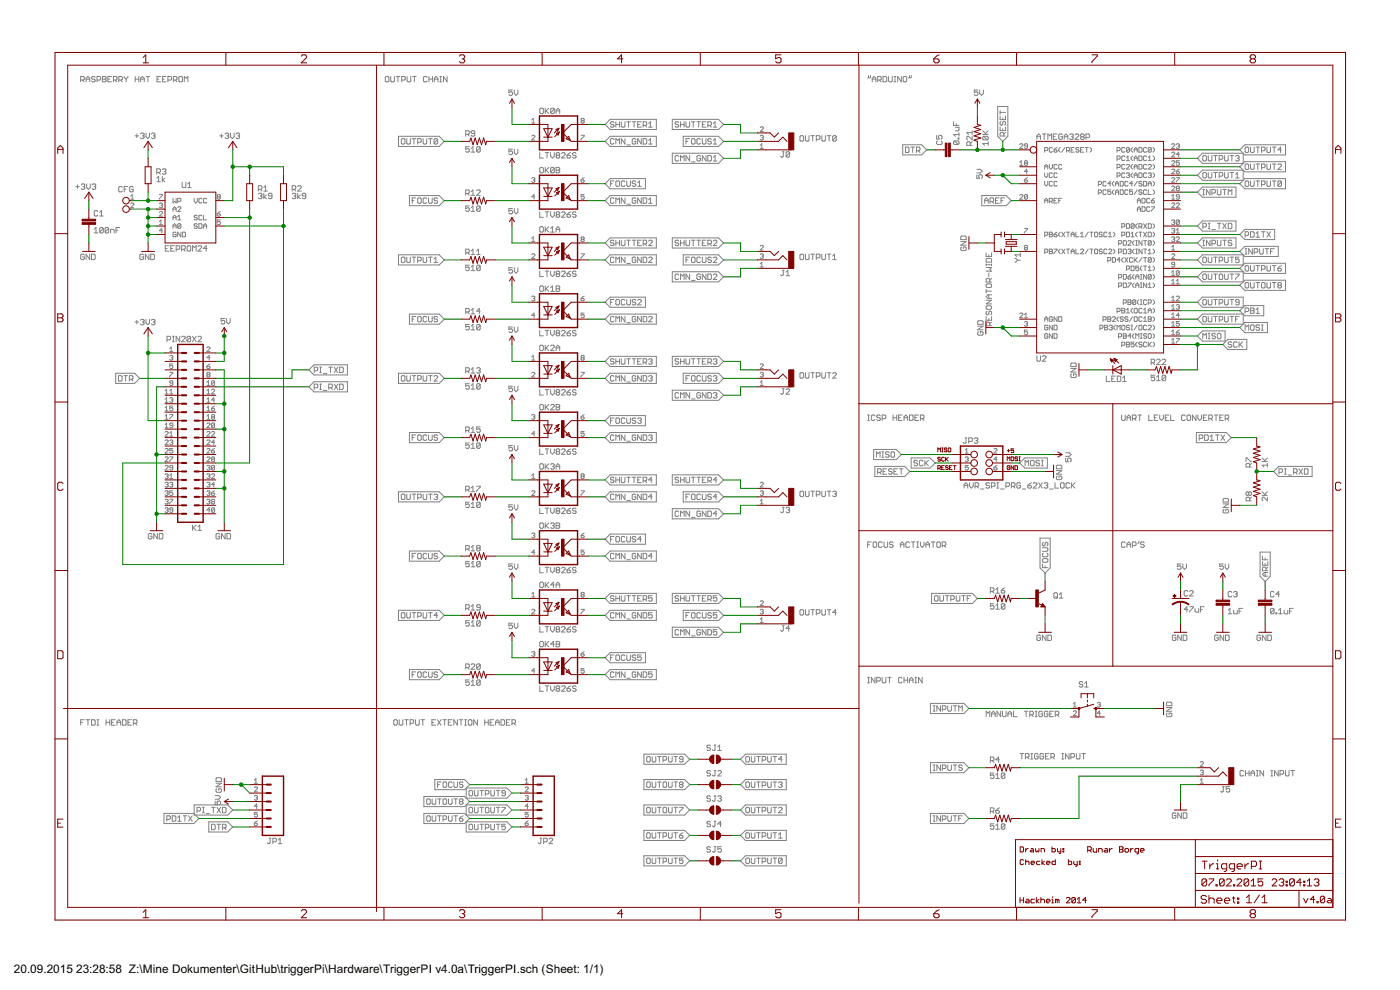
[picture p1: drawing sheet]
<svg xmlns="http://www.w3.org/2000/svg" width="420mm" height="297mm" viewBox="0 0 420 297" stroke-linecap="round" stroke-linejoin="round" font-family="sans-serif">
<defs><g id="words">
<g font-size="4">
<text x="4.2" y="291.8">20.09.2015</text>
<text x="22.9" y="291.8">23:28:58 Z:\Mine Dokumenter\GitHub\triggerPi\Hardware\TriggerPI v4.0a\TriggerPI.sch (Sheet: 1/1)</text>
</g>
</g></defs>
<g fill="none" stroke="#808080" stroke-width=".3">
<path d="M24.2 24h.8l.3-.3v-.5l-.3-.3h-.8v1.7M24.7 24l.6 .6M25.8 23.7h1.1M25.8 24.6v-1.1l.6-.6 .5 .6v1.1M28.6 23.2l-.3-.3h-.6l-.2 .3 .2 .5h.6l.3 .6-.3 .3h-.6l-.2-.3M29.1 24h.8l.3-.3v-.5l-.3-.3h-.8v1.7M30.8 22.9h.8l.2 .3-.2 .5 .2 .6-.2 .3h-.8zM30.8 23.7h.8M32.4 23.7h.5M33.5 22.9h-1.1v1.7h1.1M34 24h.8l.3-.3v-.5l-.3-.3h-.8v1.7M34.6 24l.5 .6"/>
<path d="M35.7 24h.8l.2-.3v-.5l-.2-.3h-.8v1.7M36.2 24l.5 .6M37.3 22.9l.5 .8M37.8 23.7v.9M38.4 22.9l-.6 .8M40.6 23.7h1.1M40.6 22.9v1.7M41.7 22.9v1.7M42.2 23.7h1.1M42.2 24.6v-1.1l.6-.6 .5 .6v1.1M43.8 39.9v1.1l.5 .6 .6-.6v-1.1M43.9 22.9h1"/>
<path d="M44.4 22.9v1.7M47.1 23.7h.6M48.2 22.9h-1.1v1.7h1.1M48.8 23.7h.5M49.8 22.9h-1v1.7h1M50.4 24h.8l.3-.3v-.5l-.3-.3h-.8v1.7M52 24h.9l.2-.3v-.5l-.2-.3h-.9v1.7M52.6 24l.5 .6M53.9 22.9h.6l.3 .3v1.1l-.3 .3h-.6l-.2-.3v-1.1zM55.3 24.6v-1.7l.6 .6 .5-.6v1.7M69.2 39.9v1.1l.5 .6 .6-.6v-1.1M115.6 23.2l.3-.3h.5l.3 .3v1.1l-.3 .3h-.5l-.3-.3z"/>
<path d="M117.3 22.9v1.4l.2 .3h.6l.3-.3v-1.4M118.9 22.9h1.1M119.4 22.9v1.7M120.5 24h.8l.3-.3v-.5l-.3-.3h-.8v1.7M122.2 22.9v1.4l.2 .3h.6l.3-.3v-1.4M123.8 22.9h1.1M124.4 22.9v1.7M128.2 23.2l-.3-.3h-.5l-.3 .3v1.1l.3 .3h.5l.3-.3M128.7 22.9v1.7M128.7 23.7h1.1M129.8 22.9v1.7M130.4 23.7h1"/>
<path d="M130.4 24.6v-1.1l.5-.6 .5 .6v1.1M132 22.9h.5M132 24.6h.5M132.3 22.9v1.7M134.2 22.9v1.7l-1.1-1.7v1.7M153.8 27h-1.1v.8l.5-.3 .6 .3v.6l-.3 .2h-.5l-.3-.2M154.3 27v1.1l.6 .5 .5-.5v-1.1M159.6 36l.4-.5v1.4M159.6 36.9h.9M162 32.7l.3-.2h.5l.3 .2v1.1l-.3 .3h-.5l-.3-.3zM163.6 32.5v1.6M163.9 33.3l.8 .8"/>
<path d="M164.7 32.5l-1.1 1M166.3 32.7l-.2-.2h-.6l-.3 .2v1.1M166.3 32.7v1.1l-.2 .3h-.6l-.3-.3M166.3 32.7l-1.1 1.1M166.9 34.1v-1.1l.5-.5 .6 .5v1.1M166.9 33.3h1.1M174.6 36.2l-.2 .2 .2 .5 .7-.2-.2-.5M174.6 36.2l-.2-.2 .2-.5 .7 .3-.2 .4M174.6 36.2h.5M183.1 35.8h13.9v3.1h-13.9l-1.5-1.6zM184.3 36.8l-.3-.3h-.5l-.3 .3 .3 .5h.5l.3 .6-.3 .2h-.5l-.3-.2M184.8 37.3h1.1"/>
<path d="M184.8 36.5v1.6M185.9 36.5v1.6M186.5 36.5v1.4l.2 .2h.6l.3-.2v-1.4M188.1 36.5h1.1M188.6 36.5v1.6M189.7 36.5h1.1M190.3 36.5v1.6M191.4 37.3h.5M192.5 36.5h-1.1v1.6h1.1M193 37.6h.8l.3-.3v-.5l-.3-.3h-.8v1.6M193.5 37.6l.6 .5M194.6 38.1h1.1"/>
<path d="M194.6 37.1l.6-.6v1.6M201.8 35.8h13.8l1.5 1.5-1.5 1.6h-13.8zM203.7 36.8l-.3-.3h-.5l-.3 .3v.3l.3 .2h.5l.3 .6-.3 .2h-.5l-.3-.2M204.2 37.3h1.1M204.2 36.5v1.6M205.3 36.5v1.6M205.9 36.5v1.4l.2 .2h.6l.3-.2v-1.4M207.5 36.5h1.1M208 36.5v1.6M209.1 36.5h1.1M209.7 36.5v1.6M210.8 37.3h.5"/>
<path d="M211.9 36.5h-1.1v1.6h1.1M212.4 37.6h.8l.3-.3v-.5l-.3-.3h-.8v1.6M213 37.6l.5 .5M214.1 37.1l.5-.6v1.6M214.1 38.1h1M228.2 38.3l.2-.2 .7 .2-.9 1.2h.9M260.7 22.7v.5l-.3 .3M261.2 22.7v.5l-.3 .3M261.8 23.7h1M261.8 24.6v-1.1l.5-.6 .5 .6v1.1M263.4 24h.8l.3-.3v-.5l-.3-.3h-.8v1.7M263.9 24l.6 .6"/>
<path d="M265 22.9h.9l.2 .3v1.1l-.2 .3h-.9zM266.7 22.9v1.4l.3 .3h.5l.3-.3v-1.4M268.3 22.9h.6M268.3 24.6h.6M268.6 22.9v1.7M270.5 22.9v1.7l-1.1-1.7v1.7M271 23.2l.3-.3h.5l.3 .3v1.1l-.3 .3h-.5l-.3-.3zM272.9 22.7v.5l-.2 .3M273.5 22.7v.5l-.3 .3M286.2 36.5v1.1h1.6M286.7 38.2h1.1v.8l-.3 .3h-.8M287 37.1v.5"/>
<path d="M287.8 39.8v1.1M291.8 39.2v1.1M291.8 39.8h-1.7l.6 .5M293.5 27h-1.1v.8l.5-.3 .6 .3v.6l-.3 .2h-.5l-.3-.2M294 27v1.1l.6 .5 .5-.5v-1.1M294.9 39.2l1.1 1.1M296.6 39.2l-.9 .9M299.4 31.9h3.1v9l-1.6 1.5-1.5-1.5zM300.1 33.2v1.1M300.1 34.8v1.1h1.7v-1.1M300.1 38.1v1.1h1.7v-1.1M300.1 33.7h1.7"/>
<path d="M300.4 36.4l-.3 .3v.6l.3 .2 .5-.2v-.6l.3-.3 .6 .3v.6l-.3 .2M300.9 35.4v.5M300.9 38.6v.6M301.8 39.7l-.6 .6M22.7 56h1.1M23.3 55.5v1M24.4 55.5l.2-.3h.6l.3 .3-.3 .5M24.9 56h.3M25.2 56l.3 .3-.3 .5h-.6l-.2-.3M26 55.2v1.1l.5 .5 .6-.5v-1.1M27.6 55.5l.3-.3h.6l.2 .3-.2 .5M28.2 56h.3"/>
<path d="M28.5 56l.2 .3-.2 .5h-.6l-.3-.3M36.7 56.2l-.3-.3h-.5l-.3 .3v1.1l.3 .3h.5l.3-.3M37.3 56.8h.5M38.4 55.9h-1.1v1.7M39.2 59.8h1M39.2 58.8l.5-.4v1.4M40 56.2l-.3-.3h-.5l-.3 .3v1.1l.3 .3h.5l.3-.3v-.5h-.5M40.5 40.8h1.1M41.1 40.2v1.1M42.1 40.2l.3-.3h.6l.2 .3-.2 .6M42.7 40.8h.3M43 40.8l.2 .2-.2 .6h-.6l-.3-.3"/>
<path d="M45.4 40.2l.3-.3h.5l.3 .3-.3 .6M46 40.8h.2M46.2 40.8l.3 .2-.3 .6h-.5l-.3-.3M47.1 53.4l.5-.5v1.6M47.1 54.5h1.1M47.1 51.7h.8l.3-.2v-.6l-.3-.2h-.8v1.6M47.6 51.7l.6 .6M47.8 58.4h1l-1 1.4M48.7 52.9v1.6M48.7 50.9l.3-.2h.5l.3 .2-.3 .6M49.2 51.5h.3M49.5 53.4l-.8 .6 .8 .5"/>
<path d="M49.5 51.5l.3 .2-.3 .6h-.5l-.3-.3M51.9 59.5v1.4l.5-.5 .5 .5v-1.4M54.7 54.7v1.3l.2 .3h.6l.3-.3v-1.3M56.3 56.3h1.1M56.3 55.2l.6-.5v1.6M58.3 59.5v.9l.4 .5 .5-.5v-.9M60.6 59.7l-.2-.2-.7 .2v1l.2 .2 .7-.2M62 59.7l-.2-.2-.7 .2v1l.2 .2 .7-.2M65.4 59.1l-.2-.3 .2-.4 .7 .2-.2 .5M65.4 59.1l-.2 .2 .2 .5 .7-.3-.2-.4M65.4 59.1h.5M65.9 40.8h1.1"/>
<path d="M66.5 40.2v1.1M67.5 40.2l.3-.3h.6l.2 .3-.2 .6M68.1 40.8h.3M68.4 40.8l.2 .2-.2 .6h-.6l-.3-.3M70.8 40.2l.3-.3h.5l.3 .3-.3 .6M71.4 40.8h.2M71.6 40.8l.3 .2-.3 .6h-.5l-.3-.3M77.5 58.3l.3-.3h.6l.2 .3-.2 .5M77.5 56.8h.9l.2-.3v-.5l-.2-.3h-.9v1.6M78.1 58.8h.3M78.1 56.8l.5 .5M78.4 58.8l.2 .3-.2 .5h-.6l-.3-.3"/>
<path d="M79.2 58v1.6M79.2 56.3l.5-.6v1.6M79.2 57.3h1.1M80 58.5l-.8 .6 .8 .5M81.6 58.8h-.8l-.3-.3 .3-.5h.5l.3 .3v1l-.3 .3h-.5l-.3-.3M87.7 58.3l.3-.3h.5l.3 .3-.3 .5M87.7 56.8h.8l.3-.3v-.5l-.3-.3h-.8v1.6M88.2 58.8h.3M88.2 56.8l.6 .5M88.5 58.8l.3 .3-.3 .5h-.5l-.3-.3M89.3 56l.3-.3h.5l.3 .3v.3l-1.1 1h1.1M89.3 58v1.6"/>
<path d="M90.1 58.5l-.8 .6 .8 .5M91.8 58.8h-.8l-.3-.3 .3-.5h.5l.3 .3v1l-.3 .3h-.5l-.3-.3M119.6 40.9h12.2l1.5 1.5-1.5 1.5h-12.2zM120.7 41.6h.5l.3 .3v1.1l-.3 .2h-.5l-.3-.2v-1.1zM122.1 41.6v1.4l.2 .2h.6l.2-.2v-1.4M122.9 58.7h8.9l1.5 1.5-1.5 1.5h-8.9zM123.7 41.6h1.1M124.2 41.6v1.6M124.8 59.4h-1.1v1.6M125.3 42.7h.9l.2-.3v-.5l-.2-.3h-.9v1.6M125.6 59.4h.6l.2 .2v1.1l-.2 .3h-.6l-.3-.3v-1.1zM127 41.6v1.4l.3 .2h.5l.3-.2v-1.4"/>
<path d="M128.1 59.6l-.3-.2h-.5l-.3 .2v1.1l.3 .3h.5l.3-.3M128.6 41.6h1.1M128.6 59.4v1.3l.3 .3h.5l.3-.3v-1.3M129.2 41.6v1.6M131.3 41.9l-.2-.3h-.6l-.2 .3v1.1M131.3 59.6l-.2-.2h-.6l-.2 .5 .2 .3h.6l.2 .5-.2 .3h-.6l-.2-.3M131.3 41.9v1.1l-.2 .2h-.6l-.2-.2M131.3 41.9l-1 1.1M139.8 40.3h.8l.2-.3v-.5l-.2-.3h-.8v1.7M139.8 58.1h.8l.2-.3v-.5l-.2-.3h-.8v1.6M140.3 40.3l.5 .6M140.3 58.1l.5 .5"/>
<path d="M140.8 44h-1v.8l.5-.2 .5 .2v.6l-.2 .2h-.6l-.2-.2M141.4 45.6h1.1M141.4 44.6l.5-.6v1.6M141.4 57.5l.5-.5v1.6M141.4 58.6h1.1M142.5 40h-.8l-.3-.2 .3-.6h.5l.3 .3v1.1l-.3 .3h-.5l-.3-.3M143 57.3l.3-.3h.5l.3 .3v.2l-1.1 1.1h1.1M144.1 44.3l-.3-.3h-.5l-.3 .3v1.1M144.1 44.3v1.1l-.3 .2h-.5l-.3-.2M144.1 44.3l-1.1 1.1M153.8 44.8h-1.1v.8l.5-.3 .6 .3v.5l-.3 .3h-.5l-.3-.3M154.3 44.8v1.1l.6 .5 .5-.5v-1.1"/>
<path d="M159.6 53.5l.7-.2 .2 .2-.2 .5M159.6 40.8l.2-.2 .7 .2-.9 1.2h.9M160 54h.3M160.3 54l.2 .2-.2 .5-.7-.2M160.5 59.1h-.9l.7-.7v1.4M162 45.8v1.6h1.1M162.3 50.2h.5l.3 .3v1.1l-.3 .3h-.5l-.3-.3v-1.1zM163.6 45.8h1.1M163.6 50.2v1.7M163.9 51.1l.8 .8M164.2 45.8v1.6M164.7 50.2l-1.1 1.1"/>
<path d="M165.2 45.8v1.1l.6 .5 .5-.5v-1.1M166.3 50.5l-.2-.3h-.6l-.3 .3v1.1M166.3 50.5v1.1l-.2 .3h-.6l-.3-.3M166.3 50.5l-1.1 1.1M166.9 50.2h.8l.3 .3-.3 .6 .3 .5-.3 .3h-.8zM166.9 51.1h.8M167.2 46.6l-.3 .3 .3 .5h.5l.3-.3-.3-.5M167.2 46.6l-.3-.3 .3-.5h.5l.3 .3-.3 .5M167.2 46.6h.5M168.5 46.1l.3-.3h.6l.2 .3v.2l-1.1 1.1h1.1M170.2 46.6h.8l.3 .5-.3 .3h-.6l-.2-.3zM171.3 45.8l-1.1 .8"/>
<path d="M172.9 46.1l-.3-.3h-.5l-.3 .3 .3 .5h.5l.3 .3-.3 .5h-.5l-.3-.3M174.4 54h.7l.2 .5-.7 .2zM174.4 40.6h.9l-.9 1.4M175.3 58.4h-.9v.7l.7-.3 .2 .7-.2 .3-.7-.3M175.3 53.3l-.9 .7M183.1 40.9h13.9v3h-13.9l-1.5-1.5zM183.1 58.7h13.9v3h-13.9l-1.5-1.5zM183.1 53.6h10.6v3h-10.6l-1.5-1.5zM183.2 55.1h.5M184.3 41.9l-.3-.3h-.5l-.3 .3v1.1l.3 .2h.5l.3-.2M184.3 59.6l-.3-.2h-.5l-.3 .2v1.1l.3 .3h.5l.3-.3M184.3 54.3h-1.1v1.6"/>
<path d="M184.8 43.2v-1.6l.6 .5 .5-.5v1.6M185.1 54.3h.5l.3 .3v1l-.3 .3h-.5l-.3-.3v-1zM187.6 41.6v1.6l-1.1-1.6v1.6M187.6 54.6l-.3-.3h-.6l-.2 .3v1l.2 .3h.6l.3-.3M187.6 59.4v1.6l-1.1-1.6v1.6M188.1 54.3v1.3l.3 .3h.5l.3-.3v-1.3M188.1 43.5h1.1M190.8 54.6l-.3-.3h-.5l-.3 .3 .3 .5h.5l.3 .3-.3 .5h-.5l-.3-.3M190.8 59.6l-.3-.2h-.5l-.3 .2v1.1l.3 .3h.5l.3-.3v-.5h-.5M190.8 41.9l-.3-.3h-.5l-.3 .3v1.1l.3 .2h.5l.3-.2v-.6h-.5M191.4 55.9h1.1M191.4 54.8l.5-.5v1.6"/>
<path d="M192.5 41.6v1.6l-1.1-1.6v1.6M192.5 59.4v1.6l-1.1-1.6v1.6M193 41.6h.8l.3 .3v1.1l-.3 .2h-.8zM193 59.4h.8l.3 .2v1.1l-.3 .3h-.8zM194.6 59.9l.6-.5v1.6M194.6 42.1l.6-.5v1.6M194.6 43.2h1.1M201.8 46h13.8l1.5 1.5-1.5 1.5h-13.8zM203.7 46.9l-.3-.2h-.5l-.3 .2v1.1l.3 .3h.5l.3-.3M204.2 48.3v-1.6l.6 .5 .5-.5v1.6M205 40.9h10.6l1.5 1.5-1.5 1.5h-10.6zM205.9 42.4h.5"/>
<path d="M207 41.6h-1.1v1.6M207 46.7v1.6l-1.1-1.6v1.6M207.5 48.6h1.1M207.8 41.6h.5l.3 .3v1.1l-.3 .2h-.5l-.3-.2v-1.1zM210.2 41.9l-.2-.3h-.6l-.3 .3v1.1l.3 .2h.6l.2-.2M210.2 46.9l-.2-.2h-.6l-.3 .2v1.1l.3 .3h.6l.2-.3v-.5h-.5M210.8 41.6v1.4l.3 .2h.5l.3-.2v-1.4M211.9 46.7v1.6l-1.1-1.6v1.6M212.4 46.7h.8l.3 .2v1.1l-.3 .3h-.8zM213.5 41.9l-.3-.3h-.5l-.3 .3v.2l.3 .3h.5l.3 .6-.3 .2h-.5l-.3-.2M214.1 42.1l.5-.5v1.6M214.1 47.2l.5-.5v1.6"/>
<path d="M214.1 43.2h1M214.1 48.3h1M228.2 44.5h.9M228.2 40.8l.7-.2 .2 .2-.2 .5M228.2 43.6l.4-.5v1.4M228.6 41.3h.3M228.9 41.3l.2 .2-.2 .5-.7-.2M234.8 45.5h.6M235.1 45.5v1.4l-.3 .3-.5-.3M237 45.8v1.1l-.3 .3h-.5l-.3-.3M237 45.8l-.3-.3h-.5l-.3 .3v1.1M237 45.8l-1.1 1.1"/>
<path d="M240.3 40.7h.6l.3 .3v1.1l-.3 .2h-.6l-.2-.2v-1.1zM241.7 40.7v1.4l.3 .2h.5l.3-.2v-1.4M243.4 40.7h1M243.9 40.7v1.6M245 41.8h.8l.3-.3v-.5l-.3-.3h-.8v1.6M246.6 40.7v1.4l.3 .2h.5l.3-.2v-1.4M248.3 40.7h1M248.8 40.7v1.6M251 41l-.3-.3h-.5l-.3 .3v1.1M251 41v1.1l-.3 .2h-.5l-.3-.2M251 41l-1.1 1.1M270.9 43.4h5.7l1.5 1.6-1.5 1.5h-5.7z"/>
<path d="M271.7 44.1h.9l.2 .3v1.1l-.2 .3h-.9zM273.4 44.1h1.1M273.9 44.1v1.7M275 45.2h.8l.3-.2v-.6l-.3-.3h-.8v1.7M275.5 45.2l.6 .6M281.1 40.6v1.1h.8l-.3-.5 .3-.6h.5l.3 .3v.5l-.3 .3M281.4 42.3l-.3 .2v.6l.3 .2h1l.3-.2v-.6l-.3-.2M286.4 42.3l-.2 .2v.6l.2 .2h1.1M286.4 42.3h1.1l.3 .2v.6l-.3 .2M286.4 42.3l1.1 1M287.5 41.4h.3v.3h-.3zM287.8 40.4h-1.6l.5 .5"/>
<path d="M291.2 43.6v-.8l-.2-.3h-.6l-.3 .3v.8h1.7M291.8 42.5l-.6 .6M291.8 40.9v1.1l-1.1-1.1-.6 .3v.5l.3 .3M293.2 52.4v1.1h.8l-.3-.5 .3-.6h.5l.3 .3v.5l-.3 .3M293.2 50.8h1l.6 .5-.6 .6h-1M294.7 58.7h7.3l1.5 1.5-1.5 1.5h-7.3zM294.9 40.3h1.7M295.2 40.9h1.1l.3 .3v.5l-.3 .3M295.2 40.9l-.3 .3v.5l.3 .3h1.1M295.2 40.9l1.1 1.1M296.6 43.1h-1.7l.6 .5M296.6 42.5v1.1"/>
<path d="M299.9 59.4h-1.1v1.6h1.1M301.2 40.8v-.8l-.3-.3h-.5l-.3 .3v.8h1.7M301.5 59.4h-1.1v1.6M306 43.4l.3-.3 .7 .3-1 1.1h1M306 58.6l.3-.2 .7 .2-1 1.2h1M306 48.7l.5-.5v1.4M306 49.6h1M307.4 54h.7l.3 .5-.7 .2zM307.7 48.9l-.3-.2 .3-.5 .7 .3-.3 .4M307.7 48.9l-.3 .2 .3 .5 .7-.2-.3-.5M307.7 48.9h.4M308.4 51.5h-1l.7-.7v1.4"/>
<path d="M308.4 43.8h-.7l-.3-.2 .3-.5 .7 .3v.9l-.3 .2-.7-.2M308.4 53.3l-1 .7M308.4 58.6l-.3-.2-.7 .2v.9M308.4 58.6v.9l-.3 .3-.7-.3M308.4 58.6l-1 .9M311.2 41.8v-1.1l.5-.5 .6 .5v1.1M311.2 41h1.1M312.8 40.2h1.1M313.4 40.2v1.6M313.5 45.2h.7l.3-.7-.3-.2h-.7v1.4M313.5 50.7v-.9l.5-.5 .5 .5v.9M313.5 51.9v.9l.5 .5 .5-.5v-.9"/>
<path d="M313.5 54.4v1l.5 .4 .5-.4v-1M313.5 50h1M314.5 41.8v-1.6l.5 .5 .6-.5v1.6M314.9 49.3v1l.5 .4 .4-.4v-1M315.8 54.7l-.2-.3-.7 .3v.9l.3 .2 .6-.2M315.8 52.1l-.2-.2-.7 .2v.9l.3 .3 .6-.3M315.8 44.5l-.2-.2-.7 .2v.9l.3 .3 .6-.3M316.1 41h.6M316.3 45h.7l.2 .4-.7 .3zM317.2 40.2h-1.1v1.6h1.1M317.2 52.1l-.2-.2-.7 .2v.9l.2 .3 .7-.3M317.2 49.6l-.2-.3-.7 .3v.9l.2 .2 .7-.2"/>
<path d="M317.2 59.5h-.9v1.4h.9M317.2 54.7l-.2-.3-.7 .3v.9l.2 .2 .7-.2M317.2 44.3l-.9 .7M318.2 44.3l-.5 .4v.5l.5 .5M318.7 49.6l-.3-.3-.7 .3v.9l.3 .2 .7-.2M318.7 59.5h-1v1.4M318.8 40.5l-.2-.3h-.6l-.3 .3v1.1l.3 .2h.6l.2-.2v-.6h-.5M319.4 41h1.1M319.4 41.8v-1.1l.5-.5 .6 .5v1.1M319.6 44.3l-.9 1.4M320.1 45.2h.7l.2-.7-.2-.2h-.7v1.4M320.5 45.2l.5 .5"/>
<path d="M321 40.5l.3-.3h.5l.3 .3-.3 .5M321.5 45h.4M321.6 41h.2M321.8 41l.3 .3-.3 .5h-.5l-.3-.2M322.4 44.3h-.9v1.4h.9M322.6 40.5l.3-.3h.6l.2 .3v.2l-1.1 1.1h1.1M323.8 44.5l-.7-.2-.2 .4 .7 .3 .2 .4-.2 .3-.7-.3M324.3 45h.4M324.5 41l-.2 .3 .2 .5h.6l.3-.2-.3-.6M324.5 41h.6M324.5 41l-.2-.3 .2-.5h.6l.3 .3-.3 .5M325.2 44.3h-.9v1.4h.9"/>
<path d="M325.7 44.3h.9M325.9 41.3h.8l.3-.3v-.5l-.3-.3h-.8v1.6M326.1 44.3v1.4M327.1 44.3l.5 .4v.5l-.5 .5M329.6 55.4h.7l.3-.7-.3-.3h-.7v1.4M329.6 57.9h.7l.3-.7-.3-.2h-.7v1.4M332 57.2l-.3-.2-.7 .2v.9l.3 .3 .7-.3M332 54.7l-.3-.3-.7 .3v.9l.3 .2 .7-.2M333.4 55.1h-1l.7-.7v1.4M333.4 57h-1v.7l.7-.3 .3 .7-.3 .3-.7-.3M334.3 54.4l-.5 .5v.5l.5 .4M334.3 57l-.5 .4v.5l.5 .5"/>
<path d="M334.8 55.1h.9M334.8 55.8v-.9l.4-.5 .5 .5v.9M334.8 58.4v-1l.4-.4 .5 .4v1M334.8 57.7h.9M335.2 52.8h.7l.3-.7-.3-.2h-.7v1.4M335.2 50.3h.7l.3-.7-.3-.3h-.7v1.4M335.2 45.2h.7l.3-.7-.3-.2h-.7v1.4M335.2 47.7h.7l.3-.7-.3-.2h-.7v1.4M336.2 57h.7l.2 .2v.9l-.2 .3h-.7zM336.2 54.4h.7l.2 .3v.9l-.2 .2h-.7zM337.6 49.6l-.2-.3-.7 .3v.9l.2 .2 .7-.2M337.6 52.1l-.2-.2-.7 .2v.9l.2 .3 .7-.3"/>
<path d="M337.6 44.5l-.2-.2-.7 .2v.9l.2 .3 .7-.3M337.6 47l-.2-.2-.7 .2v1l.2 .2 .7-.2M338.1 52.1l.7-.2 .2 .2-.2 .5M338.1 49.6l.2-.3 .7 .3-.9 1.1h.9M338.1 47.3l.4-.5v1.4M338.1 48.2h.9M338.5 57.2l-.2-.2-.7 .2v.9l.2 .3 .7-.3M338.5 54.7l-.2-.3-.7 .3v.9l.2 .2 .7-.2M338.5 52.6h.3M338.8 52.6l.2 .2-.2 .5-.7-.3M339 44.5l-.9 .9M339 44.5l-.2-.2-.7 .2v.9"/>
<path d="M339 44.5v.9l-.2 .3-.7-.3M339.9 57h-.9v.7l.7-.3 .2 .7-.2 .3-.7-.3M339.9 55.1h-.9l.7-.7v1.4M339.9 51.9l-.5 .4v.5l.5 .5M339.9 44.3l-.5 .4v.5l.5 .5M339.9 46.8l-.5 .5v.4l.5 .5M339.9 49.3l-.5 .5v.5l.5 .4M340.4 45.7v-1l.4-.4 .5 .4v1M340.4 48.2v-.9l.4-.5 .5 .5v.9M340.4 50.7v-.9l.4-.5 .5 .5v.9M340.4 53.3v-1l.4-.4 .5 .4v1M340.4 50h.9"/>
<path d="M340.4 52.6h.9M340.4 47.5h.9M340.4 45h.9M341.3 57l-.9 1.4M341.3 54.4l-.9 1.4M341.8 51.9h.7l.2 .2v.9l-.2 .3h-.7zM341.8 44.3h.7l.2 .2v.9l-.2 .3h-.7zM341.8 46.8h.7l.2 .2v1l-.2 .2h-.7zM341.8 49.3h.7l.2 .3v.9l-.2 .2h-.7zM342.7 54.7l-.2-.3-.7 .3 .2 .4 .7 .3-.2 .4-.7-.2M342.7 59.5h.7l.3 .2v1l-.3 .2h-.7zM342.7 57.2l-.2-.2-.7 .2 .2 .5 .7 .2-.2 .5-.7-.3"/>
<path d="M343.2 54.4h.7l.2 .3v.9l-.2 .2h-.7zM344.1 52.1l-.2-.2-.7 .2v.9l.2 .3 .7-.3M344.1 44.5l-.2-.2-.7 .2v.9l.2 .3 .7-.3M344.1 57.2l-.2-.2-.7 .2v.9l.2 .3 .7-.3M344.1 47l-.2-.2-.7 .2v1l.2 .2 .7-.2M344.1 49.6l-.2-.3-.7 .3v.9l.2 .2 .7-.2M344.6 55.1h.9M344.6 52.1l.7-.2 .2 .2-.2 .5M344.6 49.6l.2-.3 .7 .3-.9 1.1h.9M344.6 55.8v-.9l.5-.5 .4 .5v.9M344.6 57v1.4h.9M344.6 47.3l.5-.5v1.4"/>
<path d="M344.6 48.2h.9M345.1 59.7l-.3-.2-.7 .2v1l.3 .2 .7-.2M345.1 52.6h.2M345.3 52.6l.2 .2-.2 .5-.7-.3M345.5 44.5v.9l-.2 .3-.7-.3M345.5 44.5l-.2-.2-.7 .2v.9M345.5 44.5l-.9 .9M346 46.8l.5 .5v.4l-.5 .5M346 44.3l.5 .4v.5l-.5 .5M346 49.3l.5 .5v.5l-.5 .4M346 51.9l.5 .4v.5l-.5 .5M346 54.4l.5 .5v.5l-.5 .4"/>
<path d="M346 57l.5 .4v.5l-.5 .5M346.5 59.5l-1 .7M351.6 51l.3-.2 .7 .2-1 1.2h1M351.6 43.4l.3-.3 .7 .3-1 1.1h1M351.6 59.8h1M351.6 53.5l.3-.2 .7 .2-1 1.2h1M351.6 58.8l.5-.4v1.4M351.6 56.1l.3-.3 .7 .3-1 1.1h1M351.6 48.5l.3-.3 .7 .3-1 1.1h1M351.6 45.9l.3-.2 .7 .2-1 1.2h1M353 43.4l.7-.3 .2 .3-.2 .4M353 51.5h.7l.2 .4-.6 .3z"/>
<path d="M353 53.3h.9l-.9 1.4M353.3 56.5l-.3 .3 .3 .4 .6-.2-.2-.5M353.3 56.5l-.3-.2 .3-.5 .6 .3-.2 .4M353.3 56.5h.4M353.5 43.8h.2M353.7 43.8l.2 .3-.2 .4-.7-.2M353.9 46.4h-.9l.7-.7v1.4M353.9 59.1h-.6l-.3-.3 .3-.4 .6 .2v.9l-.2 .3-.7-.3M353.9 48.2h-.9v.7l.7-.2 .2 .7-.2 .2-.7-.2M353.9 50.8l-.9 .7M360.9 51.1h12.2v3h-12.2l-1.5-1.5zM360.9 56.1h10v3.1h-10l-1.5-1.5z"/>
<path d="M360.9 46h12.2v3h-12.2l-1.5-1.5zM361 56.8h.5M361 58.5h.5M361.2 51.8h.6l.3 .2v1.1l-.3 .3h-.6l-.2-.3v-1.1zM361.2 46.7h.6l.3 .2v1.1l-.3 .3h-.6l-.2-.3v-1.1zM361.2 56.8v1.7M362.6 46.7v1.3l.3 .3h.5l.3-.3v-1.3M362.6 51.8v1.3l.3 .3h.5l.3-.3v-1.3M363.1 56.8v1.7l-1-1.7v1.7M363.7 57.9h.8l.3-.2v-.6l-.3-.3h-.8v1.7M364.2 46.7h1.1M364.2 51.8h1.1"/>
<path d="M364.8 46.7v1.6M364.8 51.8v1.6M365.3 56.8v1.4l.3 .3h.5l.3-.3v-1.4M365.9 52.9h.8l.3-.3v-.6l-.3-.2h-.8v1.6M365.9 47.8h.8l.3-.3v-.6l-.3-.2h-.8v1.6M367 56.8h1M367.5 46.7v1.3l.3 .3h.5l.3-.3v-1.3M367.5 51.8v1.3l.3 .3h.5l.3-.3v-1.3M367.5 56.8v1.7M368.6 58.5v-1.7l.5 .6 .6-.6v1.7M369.1 46.7h1.1M369.1 51.8h1.1"/>
<path d="M369.7 46.7v1.6M369.7 51.8v1.6M370.8 52.3l.5-.5v1.6M370.8 46.9l.3-.2h.5l.3 .2-.3 .6M370.8 53.4h1.1M371.3 47.5h.3M371.6 47.5l.3 .3-.3 .5h-.5l-.3-.3M373.6 43.4h12.2v3.1h-12.2l-1.5-1.5zM373.6 48.5h12.2v3.1h-12.2l-1.5-1.6zM373.6 53.6h12.2v3h-12.2l-1.5-1.5zM373.9 44.1h.6l.3 .3v1.1l-.3 .3h-.6l-.2-.3v-1.1zM373.9 49.2h.6l.3 .3v1.1l-.3 .2h-.6l-.2-.2v-1.1z"/>
<path d="M373.9 54.3h.6l.3 .3v1l-.3 .3h-.6l-.2-.3v-1zM375.3 44.1v1.4l.3 .3h.5l.3-.3v-1.4M375.3 54.3v1.3l.3 .3h.5l.3-.3v-1.3M375.3 49.2v1.4l.3 .2h.5l.3-.2v-1.4M376.9 54.3h1.1M376.9 44.1h1.1M376.9 49.2h1.1M377.5 44.1v1.7M377.5 49.2v1.6M377.5 54.3v1.6M378.6 45.2h.8l.3-.2v-.6l-.3-.3h-.8v1.7M378.6 55.4h.8l.3-.3v-.5l-.3-.3h-.8v1.6"/>
<path d="M378.6 50.3h.8l.3-.3v-.5l-.3-.3h-.8v1.6M380.2 49.2v1.4l.3 .2h.5l.3-.2v-1.4M380.2 44.1v1.4l.3 .3h.5l.3-.3v-1.4M380.2 54.3v1.3l.3 .3h.5l.3-.3v-1.3M381.8 54.3h1.1M381.8 44.1h1.1M381.8 49.2h1.1M382.4 44.1v1.7M382.4 49.2v1.6M382.4 54.3v1.6M383.5 49.5l.3-.3h.5l.3 .3v.3l-1.1 1h1.1M384.6 45h-1.1l.8-.9v1.7"/>
<path d="M384.6 54.6l-.3-.3h-.5l-.3 .3v1M384.6 54.6v1l-.3 .3h-.5l-.3-.3M384.6 54.6l-1.1 1M25.3 76.5l-.3-.2h-.5l-.3 .2v1.1l.3 .3h.5l.3-.3v-.5h-.6M26.9 76.3v1.6l-1.1-1.6v1.6M27.5 76.3h.8l.3 .2v1.1l-.3 .3h-.8zM28.3 68.8l.5-.5v1.6M28.3 69.9h1.1M29.4 63.5l-.3-.3h-.6l-.2 .3v1l.2 .3h.6l.3-.3M29.9 64.8h1.1M29.9 63.7l.5-.5v1.6M31 68.5v1.1l-.3 .3h-.5l-.3-.3"/>
<path d="M31 68.5l-.3-.2h-.5l-.3 .2v1.1M31 68.5l-1.1 1.1M32.6 68.5v1.1l-.2 .3h-.6l-.3-.3M32.6 68.5l-.2-.2h-.6l-.3 .2v1.1M32.6 68.5l-1.1 1.1M33.2 69.9v-1.1h.8l.3 .3v.8M34.8 69.1h.6M35.9 68.3h-1.1v1.6M39.2 61.2l.3-.3 .7 .3-1 1.1h1M43.1 76.5l-.3-.2h-.6l-.2 .2v1.1l.2 .3h.6l.3-.3v-.5h-.6M44.7 76.3v1.6l-1.1-1.6v1.6M45.3 76.3h.8l.2 .2v1.1l-.2 .3h-.8z"/>
<path d="M47.8 61.2l.7-.3 .3 .3-.3 .4M47.8 63.7l.3-.2 .7 .2-1 1.2h1M47.8 67.4h1M47.8 66.5l.5-.5v1.4M48.3 61.6h.2M48.5 61.6l.3 .2-.3 .5-.7-.2M48.8 69.2h-1l.7-.7v1.4M49.6 74.5h.5M50.7 73.7h-1.1v1.7h1.1M51.2 74.5h.6M51.9 63.4v-.9l.5-.5 .5 .5v.9M51.9 66v-1l.5-.4 .5 .4v1"/>
<path d="M51.9 68.5v-.9l.5-.5 .5 .5v.9M51.9 65.3h1M51.9 67.8h1M51.9 62.7h1M52.3 73.7h-1.1v1.7h1.1M52.9 69.9l-.3-.2-.7 .2v.9l.3 .3 .7-.3v-.4h-.5M52.9 74.8h.8l.3-.3v-.5l-.3-.3h-.8v1.7M53.3 60.4h.7l.3-.7-.3-.2h-.7v1.4M53.3 62.3l.3-.3 .7 .3-1 1.1h1M53.3 66h1M53.3 65l.5-.4v1.4M54.3 67.4l-.7-.3-.3 .3v.9"/>
<path d="M54.3 69.7v1.4l-1-1.4v1.4M54.3 67.4v.9l-.3 .2-.7-.2M54.3 67.4l-1 .9M54.5 74.8h.8l.3-.3v-.5l-.3-.3h-.8v1.7M54.7 69.7h.7l.3 .2v.9l-.3 .3h-.7zM55.1 74.8l.5 .6M56.4 73.7h.6l.2 .3v1.1l-.2 .3h-.6l-.2-.3v-1.1zM57.8 75.4v-1.7l.5 .6 .6-.6v1.7M59.2 67.4l-.7-.3-.2 .5 .7 .2 .2 .5-.2 .2-.7-.2M59.2 64.8l-.7-.2-.2 .4 .7 .3 .2 .4-.2 .3-.7-.3M59.4 74l.3-.3h.5l.3 .3v.3l-1.1 1.1h1.1M59.7 67.1h.7l.2 .3v.9l-.2 .2h-.7z"/>
<path d="M60.6 64.8l-.2-.2-.7 .2v.9l.2 .3 .7-.3M61.1 68.5v-.9l.5-.5 .4 .5v.9M61.1 64.6v1.4h.9M61.1 67.8h.9M62.1 74.5h-1l.8-.8v1.7M65.2 64.2h.7l.2 .4-.7 .3zM66.1 66h-.9v.7l.7-.2 .2 .7-.2 .2-.7-.2M66.1 63.5l-.9 .7M119.6 76.5h12.2l1.5 1.5-1.5 1.5h-12.2zM120.7 77.2h.5l.3 .2v1.1l-.3 .3h-.5l-.3-.3v-1.1zM122.1 77.2v1.3l.2 .3h.6l.2-.3v-1.3M123.7 60.2h.5"/>
<path d="M123.7 77.2h1.1M124.2 77.2v1.6M125.3 78.2h.9l.2-.2v-.6l-.2-.2h-.9v1.6M127 77.2v1.3l.3 .3h.5l.3-.3v-1.3M128.6 77.2h1.1M129.2 77.2v1.6M130.3 78.8h1M130.3 77.7l.5-.5v1.6M139.8 75.9h.8l.2-.3v-.6l-.2-.2h-.8v1.6M140.3 75.9l.5 .5M140.8 61.8h-1v.8l.5-.3 .5 .3v.5l-.2 .3h-.6l-.2-.3M140.8 79.6h-1v.8l.5-.3 .5 .3v.5l-.2 .3h-.6l-.2-.3"/>
<path d="M141.4 62.3l.5-.5v1.6M141.4 75.3l.5-.5v1.6M141.4 63.4h1.1M141.4 76.4h1.1M143 76.4h1.1M143 75.3l.6-.5v1.6M144.1 62.1l-.3-.3h-.5l-.3 .3v1M144.1 79.8l-.3-.2h-.5l-.3 .2v1.1M144.1 62.1v1l-.3 .3h-.5l-.3-.3M144.1 79.8v1.1l-.3 .3h-.5l-.3-.3M144.1 79.8l-1.1 1.1M144.1 62.1l-1.1 1"/>
<path d="M153.8 62.5h-1.1v.9l.5-.3 .6 .3v.5l-.3 .3h-.5l-.3-.3M154.3 62.5v1.1l.6 .6 .5-.6v-1.1M159.6 76.4l.2-.2 .7 .2-.9 1.2h.9M159.6 72.5h.9M159.6 71.5l.4-.4v1.4M162 63.6v1.6h1.1M162.3 68h.5l.3 .3v1.1l-.3 .2h-.5l-.3-.2v-1.1zM163.6 63.6h1.1M163.6 68v1.6M163.9 68.8l.8 .8M164.2 63.6v1.6M164.7 68l-1.1 1.1"/>
<path d="M165.2 63.6v1.1l.6 .5 .5-.5v-1.1M165.2 69.6h1.1M165.2 68.6l.6-.6v1.6M166.9 68.8h1.1M166.9 69.6v-1l.5-.6 .6 .6v1M167.2 64.4l-.3-.3 .3-.5h.5l.3 .2-.3 .6M167.2 64.4l-.3 .3 .3 .5h.5l.3-.3-.3-.5M167.2 64.4h.5M168.5 63.8l.3-.2h.6l.2 .2v.3l-1.1 1.1h1.1M170.2 64.4h.8l.3 .5-.3 .3h-.6l-.2-.3zM171.3 63.6l-1.1 .8M172.9 63.8l-.3-.2h-.5l-.3 .2 .3 .6h.5l.3 .3-.3 .5h-.5l-.3-.3"/>
<path d="M174.4 76.2h.9l-.9 1.4M174.6 71.8l-.2-.3 .2-.4 .7 .2-.2 .5M174.6 71.8l-.2 .2 .2 .5 .7-.3-.2-.4M174.6 71.8h.5M181.6 78l1.5-1.5h13.9v3h-13.9zM183.1 71.4h13.9v3h-13.9l-1.5-1.5zM184.3 72.3l-.3-.2h-.5l-.3 .5 .3 .3h.5l.3 .5-.3 .3h-.5l-.3-.3M184.3 77.4l-.3-.2h-.5l-.3 .2v1.1l.3 .3h.5l.3-.3M184.8 78.8v-1.6l.6 .5 .5-.5v1.6M184.8 61v-1.6l.6 .5 .5-.5v1.6M184.8 72.1v1.6M184.8 72.9h1.1"/>
<path d="M185.9 72.1v1.6M186.5 72.1v1.3l.2 .3h.6l.3-.3v-1.3M187.6 77.2v1.6l-1.1-1.6v1.6M188.1 72.1h1.1M188.1 61.3h1.1M188.1 79.1h1.1M188.6 72.1v1.6M189.7 72.1h1.1M190.3 72.1v1.6M190.8 77.4l-.3-.2h-.5l-.3 .2v1.1l.3 .3h.5l.3-.3v-.5h-.5M191.4 72.9h.5M192.5 72.1h-1.1v1.6h1.1"/>
<path d="M192.5 77.2v1.6l-1.1-1.6v1.6M193 77.2h.8l.3 .2v1.1l-.3 .3h-.8zM193 73.2h.8l.3-.3v-.6l-.3-.2h-.8v1.6M193.5 73.2l.6 .5M194.6 72.3l.3-.2h.6l.2 .2v.3l-1.1 1.1h1.1M194.6 77.4l.3-.2h.6l.2 .2v.3l-1.1 1.1h1.1M194.6 61h1.1M201.8 71.4h13.8l1.5 1.5-1.5 1.5h-13.8zM203.7 72.3l-.3-.2h-.5l-.3 .2 .3 .6h.5l.3 .3-.3 .5h-.5l-.3-.3M204.2 72.1v1.6M204.2 72.9h1.1M205 76.5h10.6l1.5 1.5-1.5 1.5h-10.6z"/>
<path d="M205.3 72.1v1.6M205.9 78h.5M205.9 72.1v1.3l.2 .3h.6l.3-.3v-1.3M207 77.2h-1.1v1.6M207.5 77.4l.3-.2h.5l.3 .2v1.1l-.3 .3h-.5l-.3-.3zM207.5 72.1h1.1M208 72.1v1.6M209.1 72.1h1.1M209.7 72.1v1.6M210.2 77.4l-.2-.2h-.6l-.3 .2v1.1l.3 .3h.6l.2-.3M210.8 77.2v1.3l.3 .3h.5l.3-.3v-1.3M210.8 72.9h.5"/>
<path d="M211.9 72.1h-1.1v1.6h1.1M212.4 73.2h.8l.3-.3v-.6l-.3-.2h-.8v1.6M213 73.2l.5 .5M213.5 77.4l-.3-.2h-.5l-.3 .2 .3 .6h.5l.3 .2-.3 .6h-.5l-.3-.3M214.1 72.3l.2-.2h.6l.2 .2v.3l-1 1.1h1M214.1 77.4l.2-.2h.6l.2 .2v.3l-1 1.1h1M228.2 73.9l.2-.3 .7 .3-.9 1.1h.9M228.2 76.4l.7-.2 .2 .2-.2 .5M228.2 79.2l.4-.5v1.4M228.6 76.9h.3M228.9 76.9l.2 .2-.2 .5-.7-.3M240.3 76.3h.6l.3 .2v1.1l-.3 .3h-.6l-.2-.3v-1.1z"/>
<path d="M241.7 76.3v1.3l.3 .3h.5l.3-.3v-1.3M243.4 76.3h1M243.9 76.3v1.6M245 77.3h.8l.3-.2v-.6l-.3-.2h-.8v1.6M246.6 76.3v1.3l.3 .3h.5l.3-.3v-1.3M248.3 76.3h1M248.8 76.3v1.6M249.9 77.9h1.1M249.9 76.8l.5-.5v1.6M288.3 72.5h1.7l-1.7 1.1h1.7M288.6 74.1l-.3 .3v.5l.3 .3h1.1l.3-.3v-.5l-.3-.3h-.6v.5M288.6 70.8h1.1l.3 .3v.8h-1.7v-.8z"/>
<path d="M295.5 61v-1.1l.5-.5 .6 .5v1.1M295.5 60.2h1.1M296 75.9v1.1h1.6v-1.1M296 77.8l.2-.2h1.1l.3 .2v.8h-1.6zM296 79.2v.5M296 79.4h1.6M296.8 76.5v.5M297.1 60.5h.8l.3-.3v-.6l-.3-.2h-.8v1.6M297.6 79.2v.5M297.7 60.5l.5 .5M298.8 60.2h.5M300.4 60.2h.5"/>
<path d="M304.6 77.6h.3l.5 .5M305.4 78.1l-.5 .5h-.3M305.4 78.1h.8M306.2 76.5h-1.6l.5 .5M306.2 75.9v1.1M307.4 68.5h1l-1 1.4M307.7 74.3l-.3 .2 .3 .5 .7-.2-.3-.5M307.7 74.3l-.3-.2 .3-.5 .7 .3-.3 .4M307.7 74.3h.4M313.5 60.9v-.9l.5-.5 .5 .5v.9M313.5 70.6h.7l.3-.7-.3-.2h-.7v1.4M313.5 75.7h.7l.3-.7-.3-.3h-.7v1.4"/>
<path d="M313.5 60.2h1M314.9 60.4h.7l.2-.7-.2-.2h-.7v1.4M314.9 69.7h.7l.2 .2-.2 .5 .2 .4-.2 .3h-.7zM314.9 70.4h.7M314.9 74.7h.7l.2 .3-.2 .4 .2 .5-.2 .2h-.7zM314.9 75.4h.7M315.4 60.4l.4 .5M316.3 70.4h.7l.2 .4-.7 .3zM316.3 74.7h.9l-.9 1.4M316.3 60.2h.5M317.2 69.7l-.9 .7M317.7 60.2h.5"/>
<path d="M318.2 69.7l-.5 .4v.5l.5 .5M318.2 74.7l-.5 .5v.5l.5 .4M318.7 74.7l.9 1.4M318.7 69.7l.9 1.4M319.6 74.7l-.9 1.4M319.6 69.7l-.9 1.4M320.1 69.7h.9M320.1 74.7h.9M320.5 69.7v1.4M320.5 74.7v1.4M321.5 71.1v-1l.4-.4 .5 .4v1M321.5 76.1v-.9l.4-.5 .5 .5v.9"/>
<path d="M321.5 70.4h.9M321.5 75.4h.9M322.9 69.7v1.4h.9M322.9 74.7v1.4h.9M324.3 75l.2-.3 .7 .3-.9 1.1h.9M324.3 71.1h.9M324.3 70.1l.4-.4v1.4M326.6 74.7l-.9 1.4M326.6 69.7l-.9 1.4M327.1 69.7h.9M327.1 74.7h.9M327.6 69.7v1.4"/>
<path d="M327.6 74.7v1.4M328.5 75l.2-.3 .7 .3v.9l-.2 .2-.7-.2zM328.7 69.7l.7 .2v.9l-.2 .3-.7-.3v-.9zM330.8 69.9l-.7-.2-.2 .4 .7 .3 .2 .4-.2 .3-.7-.3M330.8 75l-.7-.3-.2 .5 .7 .2 .2 .5-.2 .2-.7-.2M332.2 69.9l-.2-.2-.7 .2v.9l.2 .3 .7-.3M332.2 75l-.2-.3-.7 .3v.9l.2 .2 .7-.2M332.4 78.2h.7l.3-.7-.3-.2h-.7v1.4M332.7 71.1h.9M332.7 75l.2-.3 .7 .3-.9 1.1h.9M332.7 70.1l.5-.4v1.4M333.8 77.3h.7l.3 .2v.9l-.3 .3h-.7z"/>
<path d="M334.1 74.7l.5 .5v.5l-.5 .4M334.1 69.7l.5 .4v.5l-.5 .5M335.7 75.7h.7l.2-.7-.2-.3h-.7v1.4M335.7 73.1h.7l.2-.7-.2-.2h-.7v1.4M336.2 78h-1l.7-.7v1.4M336.7 70.6h.7l.2-.7-.2-.2h-.7v1.4M336.7 68.1h.7l.2-.7-.2-.3h-.7v1.4M337.1 74.7h.7l.3 .3v.9l-.3 .2h-.7zM337.1 72.2h.7l.3 .2v1l-.3 .2h-.7zM337.1 77.3l-.4 .4v.5l.4 .5M337.6 77.3l.9 1.4M338.1 69.7h.7l.2 .2v.9l-.2 .3h-.7z"/>
<path d="M338.1 67.1h.7l.2 .3v.9l-.2 .2h-.7zM338.5 75l.7-.3 .2 .3-.2 .4M338.5 72.4l.3-.2 .6 .2-.9 1.2h.9M338.5 77.3l-.9 1.4M339 75.4h.2M339.2 75.4l.2 .3-.2 .4-.7-.2M339.4 70.1l.5-.4v1.4M339.4 79.8h.7l.3 .3v.9l-.3 .2h-.7zM339.4 71.1h1M339.9 77.5l-.2-.2-.7 .2v.9l.2 .3 .7-.3M340.4 72.2l-.5 .5v.4l.5 .5M340.4 74.7l-.5 .5v.5l.5 .4"/>
<path d="M340.4 67.4l-.3-.3-.7 .3v.9M340.4 67.4v.9l-.3 .2-.7-.2M340.4 77.3v1.4M340.4 67.4l-1 .9M340.6 78l.7 .7M340.8 76.1h.5M340.8 74.7h.5M340.8 73.6h.5M340.8 72.2h.5M341.1 72.2v1.4M341.1 74.7v1.4M341.3 77.3l-.9 .9"/>
<path d="M341.3 60.9v-.9l.5-.5 .5 .5v.9M341.3 63.4v-.9l.5-.5 .5 .5v.9M341.3 62.7h1M341.3 67.1l-.5 .5v.5l.5 .4M341.3 69.7l-.5 .4v.5l.5 .5M341.3 60.2h1M341.8 79.8h-1v.7l.5-.2 .5 .2-.2 .7-.8-.2M341.8 69.7h.9M341.8 68.1h.7l.2-.7-.2-.3h-.7v1.4M342.3 69.7v1.4M342.3 68.1l.4 .4M342.7 79.8l-.4 .5v.5l.4 .4"/>
<path d="M342.7 62h.7l.3 .3v.9l-.3 .2h-.7zM342.7 72.2v1.4l-.9-1.4v1.4M342.7 74.7v1.4l-.9-1.4v1.4M342.7 77.3l-.9 1.4M343.2 74.7h.9M343.2 79.8h.9M343.2 77.3h.9M343.2 72.2h.9M343.2 69.7l.9 1.4M343.2 67.1l.9 1.4M343.7 72.2v1.4M343.7 74.7v1.4"/>
<path d="M343.7 77.3v1.4M343.7 79.8v1.4M344.1 69.7l-.9 1.4M344.1 67.1l-.9 1.4M344.6 67.1h.7l.2 .3v.9l-.2 .2h-.7zM344.6 69.7h.7l.2 .2v.9l-.2 .3h-.7zM344.6 76.1h.9M344.6 75.2l.5-.5v1.4M345.1 62.3l-.3-.3-.7 .3v.9l.3 .2 .7-.2M345.5 60.2h.7l.3 .5-.7 .2zM345.5 62h1l-1 1.4M345.5 72.4v1l-.2 .2-.7-.2"/>
<path d="M345.5 77.5v.9l-.2 .3-.7-.3M345.5 72.4l-.2-.2-.7 .2v1M345.5 77.5l-.2-.2-.7 .2v.9M345.5 77.5l-.9 .9M345.5 72.4l-.9 1M346 67.1l.5 .5v.5l-.5 .4M346 69.7l.5 .4v.5l-.5 .5M346 72.2l.5 .5v.4l-.5 .5M346 74.7l.5 .5v.5l-.5 .4M346 77.3l.5 .4v.5l-.5 .5M346 79.8l.5 .5v.5l-.5 .4M351.6 61.2l.3-.3 .7 .3-1 1.1h1"/>
<path d="M351.6 76.4l.3-.2 .7 .2-1 1.2h1M351.6 71.3l.7-.2 .3 .2-.3 .5M351.6 68.8l.7-.3 .3 .3-.3 .4M351.6 66.2l.7-.2 .3 .2-.3 .5M351.6 75h1M351.6 74.1l.5-.5v1.4M352.1 69.2h.2M352.1 71.8h.2M352.1 66.7h.2M352.3 69.2l.3 .3-.3 .4-.7-.2M352.3 71.8l.3 .2-.3 .5-.7-.3M352.3 66.7l.3 .2-.3 .5-.7-.2"/>
<path d="M352.6 79.4h-.7l-.3-.2 .3-.5 .7 .2v1l-.3 .2-.7-.2M353 69.9h.9M353 69l.5-.5v1.4M353 61.2l.3-.3 .6 .3-.9 1.1h.9M353 71.3l.3-.2 .6 .2-.9 1.2h.9M353.9 66.2l-.6-.2-.3 .2v1M353.9 66.2v1l-.2 .2-.7-.2M353.9 66.2l-.9 1M360.9 76.5h12.2v3h-12.2l-1.5-1.5zM360.9 66.3h10v3h-10l-1.5-1.5zM360.9 71.4h10v3h-10l-1.5-1.5zM361 68.1h.8l.3-.3v-.5l-.3-.3h-.8v1.6"/>
<path d="M361 72.1h.5M361 73.7h.5M361.2 77.2h.6l.3 .2v1.1l-.3 .3h-.6l-.2-.3v-1.1zM361.2 72.1v1.6M362.6 77.2v1.3l.3 .3h.5l.3-.3v-1.3M362.6 67h.6M362.6 68.6h.6M362.9 67v1.6M363.1 72.1v1.6l-1-1.6v1.6M363.7 73.2h.8l.3-.3v-.6l-.3-.2h-.8v1.6M363.7 68.9h1.1M364.2 77.2h1.1"/>
<path d="M364.8 77.2v1.6M365.3 72.1v1.3l.3 .3h.5l.3-.3v-1.3M365.3 67h1.1M365.9 78.2h.8l.3-.2v-.6l-.3-.2h-.8v1.6M365.9 67v1.6M367 72.1h1M367 67l1 1.6M367.5 77.2v1.3l.3 .3h.5l.3-.3v-1.3M367.5 72.1v1.6M368 67l-1 1.6M368.6 67h.8l.3 .3v1l-.3 .3h-.8zM369.1 77.2h1.1"/>
<path d="M369.7 72.3l-.3-.2h-.5l-.3 .5 .3 .3h.5l.3 .5-.3 .3h-.5l-.3-.3M369.7 77.2v1.6M371.9 77.2h-1.1v.8l.5-.3 .6 .3v.5l-.3 .3h-.5l-.3-.3M373.6 73.9h10v3.1h-10l-1.5-1.6zM373.6 79h12.2v3h-12.2l-1.5-1.5zM373.6 68.8h8.9v3.1h-8.9l-1.5-1.5zM373.7 76.2h.5M373.7 74.6h.5M373.7 70.6h.8l.3-.2v-.6l-.3-.3h-.8v1.7M373.9 79.7h.6l.3 .3v1l-.3 .3h-.6l-.2-.3v-1zM373.9 74.6v1.6M375.3 79.7v1.3l.3 .3h.5l.3-.3v-1.3"/>
<path d="M375.3 69.5h.8l.3 .3v1.1l-.3 .3h-.8zM375.8 74.6v1.6l-1-1.6v1.6M376.4 75.7h.8l.3-.3v-.5l-.3-.3h-.8v1.6M376.9 70.1l.6-.6v1.7M376.9 79.7h1.1M376.9 71.2h1.1M377.5 79.7v1.6M378 74.6v1.4l.3 .2h.5l.3-.2v-1.4M378.6 69.5h1.1M379.1 69.5v1.7M379.7 74.6h1M380.2 79.7v1.3l.3 .3h.5l.3-.3v-1.3"/>
<path d="M380.2 74.6v1.6M380.2 69.5l1.1 1.7M381.3 69.5l-1.1 1.7M381.3 75.4h.5M381.8 79.7h1.1M382.4 74.6h-1.1v1.6M382.4 79.7v1.6M384.6 79.7l-1.1 .8M40.5 96.6h1.1M41.1 96.1v1.1M42.1 96.1l.3-.3h.6l.2 .3-.2 .5M42.7 96.6h.3"/>
<path d="M43 96.6l.2 .3-.2 .6h-.6l-.3-.3M43.8 95.8v1.1l.5 .6 .6-.6v-1.1M45.4 96.1l.3-.3h.5l.3 .3-.3 .5M46 96.6h.2M46.2 96.6l.3 .3-.3 .6h-.5l-.3-.3M67.5 95.6h-1.1v.8l.5-.3 .6 .3v.5l-.3 .3h-.6l-.2-.3M68 95.6v1l.5 .6 .6-.6v-1M122.9 94.2h8.9l1.5 1.6-1.5 1.5h-8.9zM123.7 95.7h.5M124.8 94.9h-1.1v1.7M125.6 94.9h.6l.2 .3v1.1l-.2 .3h-.6l-.3-.3v-1.1zM128.1 95.2l-.3-.3h-.5l-.3 .3v1.1l.3 .3h.5l.3-.3"/>
<path d="M128.6 94.9v1.4l.3 .3h.5l.3-.3v-1.4M131.3 95.2l-.2-.3h-.6l-.2 .6 .2 .2h.6l.2 .6-.2 .3h-.6l-.2-.3M139.8 93.6h.8l.2-.2v-.6l-.2-.3h-.8v1.7M140.3 93.6l.5 .6M140.8 97.3h-1v.8l.5-.2 .5 .2v.6l-.2 .3h-.6l-.2-.3M141.4 80.1l.5-.5v1.6M141.4 93.1l.5-.6v1.7M141.4 97.9l.5-.6v1.7M141.4 81.2h1.1M141.4 99h1.1M141.4 94.2h1.1M144.1 97.6l-.3-.3h-.5l-.3 .3v1.1"/>
<path d="M144.1 97.6v1.1l-.3 .3h-.5l-.3-.3M144.1 97.6l-1.1 1.1M144.1 93.4h-1.1l.8-.9v1.7M153.8 80.3h-1.1v.9l.5-.3 .6 .3v.5l-.3 .3h-.5l-.3-.3M153.8 98.1h-1.1v.8l.5-.2 .6 .2v.6l-.3 .2h-.5l-.3-.2M154.3 80.3v1.1l.6 .6 .5-.6v-1.1M154.3 98.1v1.1l.6 .5 .5-.5v-1.1M159.6 89.1l.7-.2 .2 .2-.2 .5M160 89.6h.3M160.3 89.6l.2 .2-.2 .5-.7-.3M160.5 94.6h-.9l.7-.7v1.4M162 81.3v1.7h1.1"/>
<path d="M162 99.1v1.7h1.1M162.3 85.8h.5l.3 .3v1l-.3 .3h-.5l-.3-.3v-1zM163.6 81.3h1.1M163.6 99.1h1.1M163.6 85.8v1.6M163.9 86.6l.8 .8M164.2 81.3v1.7M164.2 99.1v1.7M164.7 85.8l-1.1 1.1M165.2 86.3l.6-.5v1.6M165.2 81.3v1.1l.6 .6 .5-.6v-1.1M165.2 99.1v1.1l.6 .6 .5-.6v-1.1"/>
<path d="M165.2 87.4h1.1M166.9 85.8h.8l.3 .3-.3 .5 .3 .5-.3 .3h-.8zM166.9 86.6h.8M167.2 82.2l-.3 .2 .3 .6h.5l.3-.3-.3-.5M167.2 82.2l-.3-.3 .3-.6h.5l.3 .3-.3 .6M167.2 99.9l-.3-.2 .3-.6h.5l.3 .3-.3 .5M167.2 99.9l-.3 .3 .3 .6h.5l.3-.3-.3-.6M167.2 82.2h.5M167.2 99.9h.5M168.5 81.6l.3-.3h.6l.2 .3v.3l-1.1 1.1h1.1M168.5 99.4l.3-.3h.6l.2 .3v.3l-1.1 1.1h1.1M170.2 82.2h.8l.3 .5-.3 .3h-.6l-.2-.3z"/>
<path d="M170.2 99.9h.8l.3 .6-.3 .3h-.6l-.2-.3zM171.3 81.3l-1.1 .9M171.3 99.1l-1.1 .8M172.9 81.6l-.3-.3h-.5l-.3 .3 .3 .6h.5l.3 .2-.3 .6h-.5l-.3-.3M172.9 99.4l-.3-.3h-.5l-.3 .6 .3 .2h.5l.3 .6-.3 .3h-.5l-.3-.3M174.4 89.6h.7l.2 .4-.7 .3zM175.3 93.9h-.9v.7l.7-.2 .2 .7-.2 .2-.7-.2M175.3 88.9l-.9 .7M181.6 95.8l1.5-1.6h13.9v3.1h-13.9zM181.6 90.7l1.5-1.5h10.6v3h-10.6zM183.2 90.7h.5M184.3 95.2l-.3-.3h-.5l-.3 .3v1.1l.3 .3h.5l.3-.3"/>
<path d="M184.3 89.9h-1.1v1.6M184.8 96.6v-1.7l.6 .6 .5-.6v1.7M185.1 89.9h.5l.3 .2v1.1l-.3 .3h-.5l-.3-.3v-1.1zM187.6 90.1l-.3-.2h-.6l-.2 .2v1.1l.2 .3h.6l.3-.3M187.6 94.9v1.7l-1.1-1.7v1.7M188.1 89.9v1.3l.3 .3h.5l.3-.3v-1.3M188.1 96.8h1.1M190.8 90.1l-.3-.2h-.5l-.3 .2 .3 .6h.5l.3 .2-.3 .6h-.5l-.3-.3M190.8 95.2l-.3-.3h-.5l-.3 .3v1.1l.3 .3h.5l.3-.3v-.6h-.5M191.4 90.1l.2-.2h.6l.3 .2v.3l-1.1 1.1h1.1M192.5 94.9v1.7l-1.1-1.7v1.7M193 94.9h.8l.3 .3v1.1l-.3 .3h-.8z"/>
<path d="M194.6 95.2l.3-.3h.6l.2 .3v.3l-1.1 1.1h1.1M201.8 81.5h13.8l1.5 1.6-1.5 1.5h-13.8zM203.7 82.5l-.3-.3h-.5l-.3 .3v1.1l.3 .3h.5l.3-.3M204.2 83.9v-1.7l.6 .6 .5-.6v1.7M207 82.2v1.7l-1.1-1.7v1.7M207.5 84.1h1.1M210.2 82.5l-.2-.3h-.6l-.3 .3v1.1l.3 .3h.6l.2-.3v-.5h-.5M211.9 82.2v1.7l-1.1-1.7v1.7M212.4 82.2h.8l.3 .3v1.1l-.3 .3h-.8zM214.1 82.5l.2-.3h.6l.2 .3v.3l-1 1.1h1M228.2 80.1h.9M234.8 81.1h.6"/>
<path d="M235.1 81.1v1.3l-.3 .3-.5-.3M235.9 82.7h1.1M235.9 81.6l.6-.5v1.6M293.4 96.5l.3-.3h1.1l.2 .3v.8h-1.6zM293.4 97.9h1.6l-1.6 1.1h1.6M293.7 99.5l-.3 .3v.5l.3 .3h1.1l.2-.3v-.5l-.2-.3h-.6v.5M296 86.8v1.1M296 95v1.1h1.6v-1.1M296 80.3h1.6l-.6 .5 .6 .6h-1.6M296 90.1h1.6l-1.6 1.1h1.6M296 87.4h1.6M296.2 85.2h1.1l.3 .2v.6l-.3 .3h-1.1l-.2-.3v-.6z"/>
<path d="M296.2 91.7h1.1l.3 .3v.5l-.3 .3h-1.1l-.2-.3v-.5zM296.2 93.4l-.2 .2v.6l.2 .2 .6-.2v-.6l.2-.2 .6 .2v.6l-.3 .2M296.8 81.9v1.1M296.8 88.5v1M296.8 95.5v.6M297 84.6v-.8l-.2-.3h-.6l-.2 .3v.8h1.6M297 97.7v-.8l-.2-.3h-.6l-.2 .3v.8h1.6M297.6 96.6l-.6 .6M297.6 88.5h-1.1l-.5 .5 .5 .5h1.1M297.6 83.5l-.6 .6M306 94.2l.3-.3 .7 .3-1 1.1h1M307.4 95.3h1"/>
<path d="M307.4 96.7l.7-.2 .3 .2-.3 .5M307.4 94.4l.5-.5v1.4M307.9 97.2h.2M308.1 97.2l.3 .2-.3 .5-.7-.3M308.4 99h-1v.7l.7-.2 .3 .7-.3 .2-.7-.2M313.5 96.4v-.9l.5-.5 .5 .5v.9M313.5 95.7h1M314.5 97.8l-.3-.2-.7 .2v.9l.3 .3 .7-.3v-.4h-.5M315.8 95.3l-.2-.3-.7 .3v.9l.3 .2 .6-.2v-.5h-.4M315.8 97.6v1.4l-.9-1.4v1.4M316.3 97.6h.7l.2 .2v.9l-.2 .3h-.7zM317.2 95v1.4l-.9-1.4v1.4"/>
<path d="M317.7 95h.7l.3 .3v.9l-.3 .2h-.7zM330.1 98.5h.7l.2-.2-.2-.7h-.7v1.4M331 96h.7l.3-.7-.3-.3h-.7v1.4M331.5 97.6h.7l.2 .2-.2 .5 .2 .4-.2 .3h-.7zM331.5 98.3h.7M332.4 95.7h.7M332.4 95h.7l.3 .3-.3 .4 .3 .5-.3 .2h-.7zM332.9 97.8l.7-.2 .2 .2-.2 .5M333.4 98.3h.2M333.6 98.3l.2 .2-.2 .5-.7-.3M333.8 95.3l.3-.3 .7 .3-1 1.1h1M334.8 97.6l-.5 .4v.5l.5 .5"/>
<path d="M335.2 93.5h.7l.3-.3-.3-.7h-.7v1.4M335.2 99v-1.4l.5 .4 .5-.4v1.4M335.7 83.3h.7l.2-.7-.2-.2h-.7v1.4M335.7 85.8h.7l.2-.7-.2-.2h-.7v1.4M335.7 95l-.5 .5v.5l.5 .4M336.7 97.8l.2-.2 .7 .2v.9l-.2 .3-.7-.3zM336.7 92.5h.7l.2 .2-.2 .5 .2 .5-.2 .2h-.7zM336.7 93.2h.7M337.1 95.3l-.7-.3-.2 .5 .7 .2 .2 .5-.2 .2-.7-.2M337.1 84.9h.7l.3 .2v1l-.3 .2h-.7zM337.1 82.4h.7l.3 .2v.9l-.3 .3h-.7zM337.1 90.9h.7l.3-.2-.3-.7h-.7v1.4"/>
<path d="M338.1 93.9h.9M338.1 80.8h.7l.2-.3-.2-.7h-.7v1.4M338.1 93l.4-.5v1.4M338.5 95.3l-.2-.3-.7 .3 .2 .4 .7 .3-.2 .4-.7-.2M338.5 83.1h.7l.2 .4-.6 .3zM338.5 84.9h.9l-.9 1.4M338.5 90h.7l.2 .2-.2 .5 .2 .4-.2 .3h-.7zM338.5 90.7h.7M339 97.8l-.2-.2-.7 .2 .2 .5 .7 .2-.2 .5-.7-.3M339.4 99h.5M339.4 97.6h.5M339.4 82.4l-.9 .7"/>
<path d="M339.7 97.6v1.4M339.9 92.5l-.5 .5v.5l.5 .4M339.9 95l-.9 1.4M340.4 82.4l-.5 .4v.5l.5 .5M340.4 84.9l-.5 .5v.4l.5 .5M340.4 92.7l.2-.2 .7 .2v1l-.2 .2-.7-.2zM340.6 95l.7 .3v.9l-.2 .2-.7-.2v-.9zM340.8 90.2l-.2-.2-.7 .2v.9M340.8 83.8v-1l.5-.4 .5 .4v1M340.8 86.3v-.9l.5-.5 .5 .5v.9M340.8 90.2v.9l-.2 .3-.7-.3M340.8 90.2l-.9 .9"/>
<path d="M340.8 85.6h1M340.8 83.1h1M341.3 97.6l-.9 1.4M341.8 97.8l.2-.2 .7 .2v.9l-.2 .3-.7-.3zM341.8 90l-.5 .4v.5l.5 .5M342.3 86.3h.4M342.3 91.4h.4M342.3 90h.4M342.3 84.9h.4M342.3 82.4h.4M342.3 83.8h.4M342.5 82.4v1.4"/>
<path d="M342.5 84.9v1.4M342.5 90v1.4M342.7 92.7l-.2-.2-.7 .2v1l.2 .2 .7-.2M342.7 95.3l-.2-.3-.7 .3v.9l.2 .2 .7-.2M343.2 93.9h.9M343.2 96.4h.9M343.2 95.5l.5-.5v1.4M343.2 93l.5-.5v1.4M344.1 97.8l-.2-.2-.7 .2v.9l.2 .3 .7-.3M344.1 82.4v1.4l-.9-1.4v1.4M344.1 84.9v1.4l-.9-1.4v1.4M344.1 90.2l-.2-.2-.7 .2v.9l.2 .3 .7-.3"/>
<path d="M344.6 95h.7l.2 .3-.2 .4 .2 .5-.2 .2h-.7zM344.6 81.2h.9M344.6 97.8l.2-.2 .7 .2-.9 1.2h.9M344.6 86.3h.9M344.6 90.9h.7l.2-.2-.2-.7h-.7v1.4M344.6 93.9v-.9l.5-.5 .4 .5v.9M344.6 95.7h.7M344.6 93.2h.9M344.6 85.4l.5-.5v1.4M344.6 80.3l.5-.5v1.4M345.5 82.6v.9l-.2 .3-.7-.3M345.5 82.6l-.2-.2-.7 .2v.9"/>
<path d="M345.5 82.6l-.9 .9M346 82.4l.5 .4v.5l-.5 .5M346 84.9l.5 .5v.4l-.5 .5M346 90l.5 .4v.5l-.5 .5M346 92.5l.5 .5v.5l-.5 .4M346 95l.5 .5v.5l-.5 .4M346 97.6l.5 .4v.5l-.5 .5M351.6 81.7l.5-.5v1.4M351.6 97.9h1M351.6 92.8h1M351.6 85.2h1M351.6 96.9l.5-.4v1.4"/>
<path d="M351.6 90.3h1M351.6 95.3h1M351.6 89.3l.5-.4v1.4M351.6 84.2l.5-.4v1.4M351.6 91.9l.5-.5v1.4M351.6 94.4l.5-.5v1.4M351.6 99.5l.5-.5v1.4M351.6 82.6h1M353 99.7h.7l.2 .5-.6 .2zM353 84.2l.5-.4v1.4M353 85.2h.9M353 89.1l.3-.2 .6 .2-.9 1.2h.9"/>
<path d="M353 91.6l.7-.2 .2 .2-.2 .5M353.5 92.1h.2M353.7 92.1l.2 .2-.2 .5-.7-.2M353.9 96.5h-.9v.7l.7-.3 .2 .7-.2 .3-.7-.3M353.9 94.6h-.9l.7-.7v1.4M353.9 81.5v.9l-.2 .2-.7-.2M353.9 81.5l-.6-.3-.3 .3v.9M353.9 99l-.9 .7M353.9 81.5l-.9 .9M360.9 94.2h12.2v3.1h-12.2l-1.5-1.5zM360.9 89.2h12.2v3h-12.2l-1.5-1.5zM360.9 81.5h12.2v3.1h-12.2l-1.5-1.5z"/>
<path d="M361.2 94.9h.6l.3 .3v1.1l-.3 .3h-.6l-.2-.3v-1.1zM361.2 82.2h.6l.3 .3v1.1l-.3 .3h-.6l-.2-.3v-1.1zM361.2 89.9h.6l.3 .2v1.1l-.3 .3h-.6l-.2-.3v-1.1zM362.6 89.9v1.3l.3 .3h.5l.3-.3v-1.3M362.6 82.2v1.4l.3 .3h.5l.3-.3v-1.4M362.6 94.9v1.4l.3 .3h.5l.3-.3v-1.4M364.2 89.9h1.1M364.2 82.2h1.1M364.2 94.9h1.1M364.8 82.2v1.7M364.8 89.9v1.6M364.8 94.9v1.7"/>
<path d="M365.9 90.9h.8l.3-.2v-.6l-.3-.2h-.8v1.6M365.9 96h.8l.3-.3v-.5l-.3-.3h-.8v1.7M366.1 82.2h.6l.3 .3v1.1l-.3 .3h-.6l-.2-.3v-1.1zM367.5 89.9v1.3l.3 .3h.5l.3-.3v-1.3M367.5 82.2v1.4l.3 .3h.5l.3-.3v-1.4M367.5 94.9v1.4l.3 .3h.5l.3-.3v-1.4M369.1 89.9h1.1M369.1 82.2h1.1M369.1 94.9h1.1M369.7 82.2v1.7M369.7 89.9v1.6M369.7 94.9v1.7"/>
<path d="M370.8 82.2h1.1v.3l-1.1 1.1v.3M370.8 95.7h.5M371.9 90.7h-.8l-.3-.3 .3-.5h.5l.3 .2v1.1l-.3 .3h-.5l-.3-.3M371.9 94.9h-1.1v1.7M372.1 98.3l1.5-1.5h6.8v3h-6.8zM373.6 84.1h12.2v3h-12.2l-1.5-1.5zM373.6 91.7h5.7v3h-5.7l-1.5-1.5zM373.7 93.5h.8l.3-.3v-.5l-.3-.3h-.8v1.6M373.7 99.1v-1.6l.5 .5 .6-.5v1.6M373.9 84.8h.6l.3 .2v1.1l-.3 .3h-.6l-.2-.3v-1.1zM375.3 92.4h.8l.3 .3-.3 .5 .3 .5-.3 .3h-.8zM375.3 93.2h.8"/>
<path d="M375.3 84.8v1.3l.3 .3h.5l.3-.3v-1.3M375.6 97.5h.5l.3 .2v1.1l-.3 .3h-.5l-.3-.3v-1.1zM376.9 92.9l.6-.5v1.6M376.9 84.8h1.1M376.9 94h1.1M377.5 84.8v1.6M378 97.7l-.2-.2h-.6l-.3 .2 .3 .6h.6l.2 .3-.2 .5h-.6l-.3-.3M378.6 97.5h.5M378.6 99.1h.5M378.6 80.8h.8l.3-.3v-.5l-.3-.3h-.8v1.6M378.8 84.8h.6l.3 .2v1.1l-.3 .3h-.6l-.2-.3v-1.1zM378.8 97.5v1.6"/>
<path d="M380.2 84.8v1.3l.3 .3h.5l.3-.3v-1.3M381.8 84.8h1.1M382.4 84.8v1.6M383.5 80.5h.8l.3 .5-.3 .3h-.5l-.3-.3zM383.8 85.6h.5M383.8 85.6l-.3-.3 .3-.5h.5l.3 .2-.3 .6M383.8 85.6l-.3 .3 .3 .5h.5l.3-.3-.3-.5M34.7 112h5.7l1.5 1.5-1.5 1.5h-5.7zM35.5 112.7h.9l.2 .3v1.1l-.2 .2h-.9zM37.2 112.7h1.1M37.7 112.7v1.6M38.8 113.8h.8l.3-.3v-.5l-.3-.3h-.8v1.6"/>
<path d="M39.4 113.8l.5 .5M49.5 117.2l.5-.4v1.4M49.5 119.8l.5-.5v1.4M49.5 118.2h1M50.1 102h.8l.3-.3v-.5l-.3-.3h-.8v1.6M50.9 106.9l.7-.3 .3 .3-.3 .4M50.9 104.6l.5-.5v1.4M50.9 117.2l.5-.4v1.4M50.9 105.5h1M50.9 111.7h1l-1 1.4M50.9 119.5l.7-.2 .3 .2-.3 .5M50.9 118.2h1"/>
<path d="M51.4 107.3h.2M51.6 107.3l.3 .3-.3 .4-.7-.2M51.8 100.9h.5M51.8 102.5h.5M51.9 115h-.7l-.3-.3 .3-.5 .7 .3v.9l-.3 .3-.7-.3M51.9 109.2h-1v.7l.7-.3 .3 .7-.3 .3-.7-.3M52 100.9v1.6M53.9 100.9v1.6l-1-1.6v1.6M54.5 101.2l.3-.3h.5l.3 .3v.3l-1.1 1h1.1M57.2 101.2l-.3-.3h-.5l-.3 .3v1.1M57.2 101.2v1.1l-.3 .2h-.5l-.3-.2M57.2 101.2l-1.1 1.1"/>
<path d="M57.8 100.9l1 1.6M58.8 100.9l-1 1.6M59.4 101.2l.3-.3h.5l.3 .3v.3l-1.1 1h1.1M62.1 115.7h.9M62.1 104.3l.2-.2 .7 .2-.9 1.2h.9M62.1 109.9h.7l.2 .4-.7 .3zM62.1 114.7l.4-.5v1.5M62.1 117.2l.4-.4v1.4M62.1 119.8l.4-.5v1.4M62.1 118.2h.9M62.3 112.4l-.2 .2 .2 .5 .7-.2-.2-.5M62.3 112.4l-.2-.2 .2-.5 .7 .3-.2 .4"/>
<path d="M62.3 112.4h.5M63 107.3h-.9l.7-.7v1.4M63 109.2l-.9 .7M63.5 117l.2-.2 .7 .2-.9 1.2h.9M64.4 114.5v.9l-.2 .3-.7-.3M64.4 114.5l-.2-.3-.7 .3v.9M64.4 114.5l-.9 .9M92.7 116.1l1.5-1.6h10.1v3.1h-10.1zM94.2 109.5h10.1v3h-10.1l-1.5-1.5zM94.3 111.3h.8l.3-.3v-.6l-.3-.2h-.8v1.6M94.3 116.3h.8l.3-.2v-.6l-.3-.2h-.8v1.6M95.9 111.8h.6"/>
<path d="M95.9 116.9h.6M95.9 115.3h.6M95.9 110.2h.6M96.2 110.2v1.6M96.2 115.3v1.6M97 117.2h1.1M97 112.1h1.1M98.7 116.3h.8l.3-.2v-.6l-.3-.2h-.8v1.6M98.7 110.2h1.1M99.2 116.3l.6 .6M99.2 110.2v1.6M100.3 115.3l1.1 1.6"/>
<path d="M100.3 110.2l1.1 1.6M101.4 115.3l-1.1 1.6M101.4 110.2l-1.1 1.6M101.9 110.2h.8l.3 .2v1.1l-.3 .3h-.8zM101.9 115.3h.8l.3 .2v1.1l-.3 .3h-.8zM119.6 112h12.2l1.5 1.5-1.5 1.5h-12.2zM120.7 112.7h.5l.3 .3v1.1l-.3 .2h-.5l-.3-.2v-1.1zM122.1 112.7v1.4l.2 .2h.6l.2-.2v-1.4M123.7 112.7h1.1M124.2 112.7v1.6M125.3 113.8h.9l.2-.3v-.5l-.2-.3h-.9v1.6M127 112.7v1.4l.3 .2h.5l.3-.2v-1.4"/>
<path d="M128.6 112.7h1.1M129.2 112.7v1.6M130.3 113l.2-.3h.6l.2 .3v.3l-1 1h1M139.8 111.4h.8l.2-.3v-.5l-.2-.3h-.8v1.7M140.3 111.4l.5 .6M140.8 115.1h-1v.8l.5-.2 .5 .2v.6l-.2 .3h-.6l-.2-.3M141.4 110.9l.5-.6v1.7M141.4 115.7l.5-.6v1.7M141.4 116.8h1.1M141.4 112h1.1M143 110.6l.3-.3h.5l.3 .3-.3 .5M143.6 111.1h.2"/>
<path d="M143.8 111.1l.3 .3-.3 .6h-.5l-.3-.3M144.1 115.4l-.3-.3h-.5l-.3 .3v1.1M144.1 115.4v1.1l-.3 .3h-.5l-.3-.3M144.1 115.4l-1.1 1.1M153.8 115.9h-1.1v.8l.5-.3 .6 .3v.5l-.3 .3h-.5l-.3-.3M154.3 115.9v1.1l.6 .5 .5-.5v-1.1M159.6 112l.2-.3 .7 .3-.9 1.1h.9M159.6 108h.9M159.6 107.1l.4-.5v1.4M162 116.9v1.6h1.1M162.3 103.6h.5l.3 .2v1.1l-.3 .3h-.5l-.3-.3v-1.1zM163.6 116.9h1.1"/>
<path d="M163.6 103.6v1.6M163.9 104.4l.8 .8M164.2 116.9v1.6M164.7 103.6l-1.1 1M165.2 116.9v1.1l.6 .5 .5-.5v-1.1M165.2 103.8l.3-.2h.6l.2 .2v.3l-1.1 1.1h1.1M166.9 105.2v-1.1l.5-.5 .6 .5v1.1M166.9 104.4h1.1M167.2 117.7l-.3-.3 .3-.5h.5l.3 .3-.3 .5M167.2 117.7l-.3 .3 .3 .5h.5l.3-.2-.3-.6M167.2 117.7h.5M168.5 117.2l.3-.3h.6l.2 .3v.2l-1.1 1.1h1.1"/>
<path d="M170.2 117.7h.8l.3 .6-.3 .2h-.6l-.2-.2zM171.3 116.9l-1.1 .8M172.9 117.2l-.3-.3h-.5l-.3 .5 .3 .3h.5l.3 .6-.3 .2h-.5l-.3-.2M174.4 111.7h.9l-.9 1.4M174.6 107.3l-.2 .3 .2 .4 .7-.2-.2-.5M174.6 107.3l-.2-.2 .2-.5 .7 .3-.2 .4M174.6 107.3h.5M183.1 106.9h13.9v3.1h-13.9l-1.5-1.6zM183.1 112h13.9v3h-13.9l-1.5-1.5zM184.3 113l-.3-.3h-.5l-.3 .3v1.1l.3 .2h.5l.3-.2M184.3 107.9l-.3-.3h-.5l-.3 .6 .3 .2h.5l.3 .6-.3 .3h-.5l-.3-.3M184.8 107.6v1.7"/>
<path d="M184.8 114.3v-1.6l.6 .6 .5-.6v1.6M184.8 108.4h1.1M185.9 107.6v1.7M186.5 107.6v1.4l.2 .3h.6l.3-.3v-1.4M187.6 112.7v1.6l-1.1-1.6v1.6M188.1 107.6h1.1M188.1 114.6h1.1M188.6 107.6v1.7M189.7 107.6h1.1M190.3 107.6v1.7M190.8 113l-.3-.3h-.5l-.3 .3v1.1l.3 .2h.5l.3-.2v-.6h-.5M191.4 108.4h.5"/>
<path d="M192.5 107.6h-1.1v1.7h1.1M192.5 112.7v1.6l-1.1-1.6v1.6M193 108.7h.8l.3-.3v-.5l-.3-.3h-.8v1.7M193 112.7h.8l.3 .3v1.1l-.3 .2h-.8zM193.5 108.7l.6 .6M194.6 107.9l.3-.3h.6l.2 .3-.2 .5M194.6 113l.3-.3h.6l.2 .3-.2 .5M195.2 108.4h.3M195.2 113.5h.3M195.5 108.4l.2 .3-.2 .6h-.6l-.3-.3M195.5 113.5l.2 .3-.2 .5h-.6l-.3-.2M201.8 106.9h13.8l1.5 1.5-1.5 1.6h-13.8z"/>
<path d="M201.8 117.1h13.8l1.5 1.5-1.5 1.5h-13.8zM203.7 107.9l-.3-.3h-.5l-.3 .3 .3 .5h.5l.3 .3-.3 .6h-.5l-.3-.3M203.7 118.1l-.3-.3h-.5l-.3 .3v1l.3 .3h.5l.3-.3M204.2 119.4v-1.6l.6 .5 .5-.5v1.6M204.2 107.6v1.7M204.2 108.4h1.1M205 112h10.6l1.5 1.5-1.5 1.5h-10.6zM205.3 107.6v1.7M205.9 107.6v1.4l.2 .3h.6l.3-.3v-1.4M205.9 113.5h.5M207 112.7h-1.1v1.6M207 117.8v1.6l-1.1-1.6v1.6"/>
<path d="M207.5 113l.3-.3h.5l.3 .3v1.1l-.3 .2h-.5l-.3-.2zM207.5 107.6h1.1M207.5 119.7h1.1M208 107.6v1.7M209.1 107.6h1.1M209.7 107.6v1.7M210.2 118.1l-.2-.3h-.6l-.3 .3v1l.3 .3h.6l.2-.3v-.5h-.5M210.2 113l-.2-.3h-.6l-.3 .3v1.1l.3 .2h.6l.2-.2M210.8 112.7v1.4l.3 .2h.5l.3-.2v-1.4M210.8 108.4h.5M211.9 107.6h-1.1v1.7h1.1M211.9 117.8v1.6l-1.1-1.6v1.6"/>
<path d="M212.4 108.7h.8l.3-.3v-.5l-.3-.3h-.8v1.7M212.4 117.8h.8l.3 .3v1l-.3 .3h-.8zM213 108.7l.5 .6M213.5 113l-.3-.3h-.5l-.3 .3 .3 .5h.5l.3 .3-.3 .5h-.5l-.3-.2M214.1 113l.2-.3h.6l.2 .3-.2 .5M214.1 107.9l.2-.3h.6l.2 .3-.2 .5M214.1 118.1l.2-.3h.6l.2 .3-.2 .5M214.6 108.4h.3M214.6 113.5h.3M214.6 118.6h.3M214.9 113.5l.2 .3-.2 .5h-.6l-.2-.2M214.9 118.6l.2 .3-.2 .5h-.6l-.2-.3"/>
<path d="M214.9 108.4l.2 .3-.2 .6h-.6l-.2-.3M228.2 115.7h.9M228.2 109.4l.2-.2 .7 .2-.9 1.2h.9M228.2 112l.7-.3 .2 .3-.2 .4M228.2 114.7l.4-.5v1.5M228.6 112.4h.3M228.9 112.4l.2 .2-.2 .5-.7-.2M234.8 116.6h.6M235.1 116.6v1.4l-.3 .3-.5-.3M235.9 116.9l.3-.3h.5l.3 .3v.3l-1.1 1.1h1.1M240.3 111.8h.6l.3 .3v1.1l-.3 .3h-.6l-.2-.3v-1.1zM241.7 111.8v1.4l.3 .3h.5l.3-.3v-1.4"/>
<path d="M243.4 111.8h1M243.9 111.8v1.7M245 112.9h.8l.3-.3v-.5l-.3-.3h-.8v1.7M246.6 111.8v1.4l.3 .3h.5l.3-.3v-1.4M248.3 111.8h1M248.8 111.8v1.7M249.9 112.1l.3-.3h.5l.3 .3v.3l-1.1 1.1h1.1M311.2 106.7v1.4l.3 .3h.5l.3-.3v-1.4M312.8 107l.3-.3h.5l.3 .3v.3l-1.1 1.1h1.1M314.5 100.4l-.3-.3-.7 .3v.9l.3 .2 .7-.2v-.5h-.5M315.8 100.1v1.4l-.9-1.4v1.4M316.3 100.1h.7l.2 .3v.9l-.2 .2h-.7z"/>
<path d="M321.4 109.2l.2-.3h1.1l.3 .3v.8h-1.6zM321.4 110.6h1.6l-1.6 1h1.6M321.6 112.2l-.2 .3v.5l.2 .3h1.1l.3-.3v-.5l-.3-.3h-.5v.5M332 112.8v1.7h1.1M333.7 113.6h.5M334.7 112.8h-1v1.7h1M335.3 112.8h.8l.3 .3v1.1l-.3 .3h-.8zM335.7 101h.7l.2-.6-.2-.3h-.7v1.4M336.7 103.6h.7l.2-.7-.2-.2h-.7v1.4M336.9 114.5h1.1M336.9 113.4l.6-.6v1.7M337.1 100.1h.7l.3 .3-.3 .4 .3 .5-.3 .2h-.7z"/>
<path d="M337.1 100.8h.7M338.1 102.7h.7l.2 .2-.2 .5 .2 .4-.2 .3h-.7zM338.1 103.4h.7M339.4 100.8h-.9l.7-.7v1.4M340.4 100.1l-.5 .5v.4l.5 .5M340.4 102.7h-1v.7l.7-.3 .3 .7-.3 .3-.7-.3M340.8 101.5v-1.4l.5 .5 .5-.5v1.4M341.3 102.7l-.5 .4v.5l.5 .5M342.3 100.1h.4M342.3 101.5h.4M342.5 100.1v1.4M342.7 102.9l-.2-.2-.7 .2 .2 .5 .7 .2-.2 .5-.7-.3"/>
<path d="M344.1 102.9l-.2-.2-.7 .2v.9l.2 .3 .7-.3M344.1 100.4l-.7-.3-.2 .5 .7 .2 .2 .5-.2 .2-.7-.2M344.6 100.4l.2-.3 .7 .3v.9l-.2 .2-.7-.2zM344.6 102.7v1.4M344.8 103.4l.7 .7M345.5 108.9h.8l.3-.3v-.5l-.3-.3h-.8v1.6M345.5 102.7l-.9 .9M346 102.7l.5 .4v.5l-.5 .5M346 100.1l.5 .5v.4l-.5 .5M346 108.9l.6 .5M346.6 112.6h-1.1v.8l.5-.3 .6 .3v.5l-.3 .3h-.5l-.3-.3M347.1 108.1l.3-.3h.5l.3 .3v.2l-1.1 1.1h1.1"/>
<path d="M347.1 114.2h1.1M347.1 113.1l.6-.5v1.6M348.7 108.1l.3-.3h.6l.2 .3v.2l-1.1 1.1h1.1M349.8 112.9l-.2-.3h-.6l-.3 .3v1M349.8 112.9v1l-.2 .3h-.6l-.3-.3M349.8 112.9l-1.1 1M351.6 102l.5-.4v1.4M351.6 103h1M351.6 100.4h1M353 101.6h.9l-.9 1.4M359.4 100.8l1.5-1.5h6.8v3h-6.8zM361 101.6v-1.6l.5 .6 .6-.6v1.6"/>
<path d="M362.6 101.6h.6M362.6 100h.6M362.9 100v1.6M364.8 100.3l-.3-.3h-.5l-.3 .6 .3 .2h.5l.3 .6-.3 .2h-.5l-.3-.2M365.3 100.3l.3-.3h.5l.3 .3v1.1l-.3 .2h-.5l-.3-.2zM367 103.4l1.5-1.6h5.7v3.1h-5.7zM369.7 102.8l-.3-.2h-.5l-.3 .5 .3 .3h.5l.3 .5-.3 .3h-.5l-.3-.3M371.3 102.8l-.3-.2h-.5l-.3 .2v1.1l.3 .3h.5l.3-.3M371.9 102.6v1.6M372.1 103.4l.9 .8M373 102.6l-1.1 1M49.5 132.2l.3-.2 .7 .2-1 1.2h1"/>
<path d="M49.5 134.8l.3-.2 .7 .2-1 1.2h1M49.5 137.3l.3-.2 .7 .2-1 1.2h1M49.5 122.3l.5-.4v1.4M49.5 124.9l.5-.5v1.4M49.5 127.4l.5-.5v1.4M49.5 120.7h1M49.5 123.3h1M49.5 125.8h1M49.5 128.3h1M49.5 129.7l.3-.2 .7 .2-1 1.2h1M49.5 139.9l.3-.3 .7 .3-1 1.1h1M50.9 129.9l.5-.4v1.4"/>
<path d="M50.9 124.4h1l-1 1.4M50.9 132.2l.7-.2 .3 .2-.3 .5M50.9 137.1h1l-1 1.4M50.9 130.9h1M51.4 120h.2M51.4 132.7h.2M51.6 132.7l.3 .2-.3 .5-.7-.2M51.6 120l.3 .2-.3 .5-.7-.2M51.9 134.6h-1v.7l.7-.3 .3 .7-.3 .3-.7-.3M51.9 121.9h-1v.7l.5-.3 .5 .3-.3 .7-.7-.3M51.9 127.6h-.7l-.3-.2 .3-.5 .7 .3v.9l-.3 .2-.7-.2M62.1 132.2l.2-.2 .7 .2-.9 1.2h.9"/>
<path d="M62.1 134.8l.2-.2 .7 .2-.9 1.2h.9M62.1 137.3l.2-.2 .7 .2-.9 1.2h.9M62.1 127.2l.2-.3 .7 .3-.9 1.1h.9M62.1 129.7l.2-.2 .7 .2-.9 1.2h.9M62.1 139.9l.7-.3 .2 .3-.2 .4M62.1 122.3l.4-.4v1.4M62.1 124.9l.4-.5v1.4M62.1 120.7h.9M62.1 123.3h.9M62.1 125.8h.9M63.5 135.3h.7l.2 .4-.7 .3zM63.5 122.6h.7l.2 .4-.7 .3z"/>
<path d="M63.5 129.7l.2-.2 .7 .2-.9 1.2h.9M63.7 137.8l-.2 .2 .2 .5 .7-.2-.2-.5M63.7 125.1l-.2-.2 .2-.5 .7 .2-.2 .5M63.7 125.1l-.2 .2 .2 .5 .7-.2-.2-.5M63.7 137.8l-.2-.2 .2-.5 .7 .2-.2 .5M63.7 125.1h.5M63.7 137.8h.5M64.4 121.9l-.9 .7M64.4 127.2l-.2-.3-.7 .3v.9M64.4 139.9l-.7-.3-.2 .3v.9M64.4 127.2v.9l-.2 .2-.7-.2M64.4 139.9v.9l-.2 .2-.7-.2"/>
<path d="M64.4 120h-.9l.7-.7v1.4M64.4 132.7h-.9l.7-.7v1.4M64.4 127.2l-.9 .9M64.4 134.6l-.9 .7M64.4 139.9l-.9 .9M122.9 129.8h8.9l1.5 1.5-1.5 1.5h-8.9zM123.7 131.3h.5M124.8 130.5h-1.1v1.6M125.6 130.5h.6l.2 .3v1l-.2 .3h-.6l-.3-.3v-1zM128.1 130.8l-.3-.3h-.5l-.3 .3v1l.3 .3h.5l.3-.3M128.6 130.5v1.3l.3 .3h.5l.3-.3v-1.3M131.3 130.8l-.2-.3h-.6l-.2 .5 .2 .3h.6l.2 .5-.2 .3h-.6l-.2-.3"/>
<path d="M139.8 129.2h.8l.2-.3v-.5l-.2-.3h-.8v1.6M140.3 129.2l.5 .5M140.8 132.9h-1v.8l.5-.3 .5 .3v.6l-.2 .2h-.6l-.2-.2M141.4 128.7l.5-.6v1.6M141.4 133.4l.5-.5v1.6M141.4 134.5h1.1M141.4 129.7h1.1M144.1 128.1h-1.1v.8l.8-.2 .3 .2v.6l-.3 .2h-.5l-.3-.2M144.1 133.2l-.3-.3h-.5l-.3 .3v1.1M144.1 133.2v1.1l-.3 .2h-.5l-.3-.2M144.1 133.2l-1.1 1.1M153.8 133.7h-1.1v.8l.8-.3 .3 .3v.5l-.3 .3h-.5l-.3-.3"/>
<path d="M154.3 133.7v1l.6 .6 .5-.6v-1M159.6 124.6l.7-.2 .2 .2-.2 .5M160 125.1h.3M160.3 125.1l.2 .2-.2 .5-.7-.2M160.5 130.2h-.9l.7-.7v1.4M162 134.7v1.6h1.1M162 139.4l.3-.3h.5l.3 .3v1.1l-.3 .3h-.5l-.3-.3zM162.3 121.3h.5l.3 .3v1.1l-.3 .3h-.5l-.3-.3v-1.1zM163.6 134.7h1.1M163.6 121.3v1.7M163.6 139.1v1.7M163.9 122.2l.8 .8"/>
<path d="M163.9 139.9l.8 .9M164.2 134.7v1.6M164.7 121.3l-1.1 1.1M164.7 139.1l-1.1 1.1M165.2 134.7v1.1l.6 .5 .5-.5v-1.1M165.2 121.6l.3-.3h.6l.2 .3v.3l-1.1 1.1h1.1M165.2 139.4l.3-.3h.6l.2 .3-.2 .5M165.8 139.9h.3M166.1 139.9l.2 .3-.2 .6h-.6l-.3-.3M166.9 121.3h.8l.3 .3-.3 .6 .3 .5-.3 .3h-.8zM166.9 122.2h.8M166.9 139.9h1.1"/>
<path d="M167.2 135.5l-.3-.3 .3-.5h.5l.3 .3-.3 .5M167.2 135.5l-.3 .3 .3 .5h.5l.3-.3-.3-.5M167.2 135.5h.5M168.5 135l.3-.3h.6l.2 .3v.2l-1.1 1.1h1.1M170.2 135.5h.8l.3 .5-.3 .3h-.6l-.2-.3zM171.3 134.7l-1.1 .8M172.9 135l-.3-.3h-.5l-.3 .5 .3 .3h.5l.3 .5-.3 .3h-.5l-.3-.3M174.4 125.1h.7l.2 .5-.7 .2zM175.3 129.5h-.9v.7l.5-.3 .4 .3-.2 .7-.7-.3M175.3 124.4l-.9 .7M183.1 129.8h13.9v3h-13.9l-1.5-1.5zM183.1 124.7h10.6v3h-10.6l-1.5-1.5z"/>
<path d="M183.2 126.2h.5M184.3 130.8l-.3-.3h-.5l-.3 .3v1l.3 .3h.5l.3-.3M184.3 125.4h-1.1v1.6M184.8 125.7l.3-.3h.5l.3 .3v1.1l-.3 .2h-.5l-.3-.2zM184.8 132.1v-1.6l.6 .5 .5-.5v1.6M187.6 125.7l-.3-.3h-.6l-.2 .3v1.1l.2 .2h.6l.3-.2M187.6 130.5v1.6l-1.1-1.6v1.6M188.1 125.4v1.4l.3 .2h.5l.3-.2v-1.4M188.1 132.4h1.1M190.8 130.8l-.3-.3h-.5l-.3 .3v1l.3 .3h.5l.3-.3v-.5h-.5M190.8 125.7l-.3-.3h-.5l-.3 .3 .3 .5h.5l.3 .3-.3 .5h-.5l-.3-.2M191.4 125.7l.2-.3h.6l.3 .3-.3 .5"/>
<path d="M191.9 126.2h.3M192.2 126.2l.3 .3-.3 .5h-.6l-.2-.2M192.5 130.5v1.6l-1.1-1.6v1.6M193 130.5h.8l.3 .3v1l-.3 .3h-.8zM194.6 130.8l.3-.3h.6l.2 .3-.2 .5M195.2 131.3h.3M195.5 131.3l.2 .3-.2 .5h-.6l-.3-.3M260.4 126.2h.5M260.4 124.5h.5M260.7 124.5v1.7M262.2 134.9h6.8l1.5 1.5-1.5 1.5h-6.8zM262.6 139.9h8.9l1.5 1.6-1.5 1.5h-8.9z"/>
<path d="M262.6 124.8l-.3-.3h-.5l-.3 .3v1.1l.3 .3h.5l.3-.3M263 137.2v-1.6l.6 .5 .5-.5v1.6M264.2 124.8l-.3-.3h-.5l-.3 .3 .3 .5h.5l.3 .3-.3 .6h-.5l-.3-.3M264.7 137.2h.5M264.7 135.6h.5M264.8 125.6h.8l.3-.3v-.5l-.3-.3h-.8v1.7M264.9 135.6v1.6M266.8 135.8l-.2-.2h-.6l-.2 .5 .2 .3h.6l.2 .5-.2 .3h-.6l-.2-.3M267.4 135.8l.3-.2h.5l.3 .2v1.1l-.3 .3h-.5l-.3-.3zM268 125.3h1.1M268 124.5v1.7M269.1 124.5v1.7"/>
<path d="M269.7 125.3h.5M270.8 124.5h-1.1v1.7h1.1M271.3 126.2v-1.1l.5-.6 .6 .6v1.1M271.3 125.3h1.1M272.9 124.5h.9l.2 .3v1.1l-.2 .3h-.9zM273.5 137.4h5.6l1.5 1.5-1.5 1.5h-5.6zM274.6 125.3h.5M275.4 138.4l-.3-.3h-.5l-.3 .3 .3 .5h.5l.3 .3-.3 .5h-.5l-.3-.2M275.7 124.5h-1.1v1.7h1.1M276.2 125.6h.8l.3-.3v-.5l-.3-.3h-.8v1.7M276.8 125.6l.5 .6M277 138.4l-.3-.3h-.5l-.3 .3v1.1l.3 .2h.5l.3-.2"/>
<path d="M277.6 138.1v1.6M277.8 138.9l.8 .8M278.6 138.1l-1 1.1M289.6 131.4h.6M289.7 137.3l.7-.2 .2 .2-.2 .5M289.7 136h.9M289.7 135l.4-.4v1.4M289.9 131.4v1.3l-.3 .3-.5-.3M290.1 137.8h.3M290.4 137.8l.2 .2-.2 .5-.7-.2M290.6 139.6h-.9v.7l.4-.2 .5 .2-.2 .7-.7-.2M290.7 132.5h.8l.3-.3v-.5l-.3-.3h-.8v1.6"/>
<path d="M292.4 131.7l.3-.3h.5l.3 .3-.3 .5M292.9 132.2h.3M293.2 132.2l.3 .3-.3 .5h-.5l-.3-.3M298.3 134.8l.2-.2 .7 .2-.9 1.2h.9M299.2 137.8h-.9l.7-.7v1.4M299.2 139.6l-.9 .7M306 138.9l1.6-1.5h6.7v3h-6.7zM307.6 139.7v-1.6l.6 .5 .5-.5v1.6M309.3 138.4l.2-.3h.6l.3 .3v1.1l-.3 .2h-.6l-.2-.2zM312 138.4l-.3-.3h-.5l-.3 .3 .3 .5h.5l.3 .3-.3 .5h-.5l-.3-.2M312.5 138.1h.6M312.5 139.7h.6"/>
<path d="M312.8 138.1v1.6M317 139.8l.3-.2h1.1l.3 .2v.9h-1.7zM319.8 137.5v1.1h.8l-.2-.8 .2-.3h.6l.3 .3v.5l-.3 .3M319.8 135.8h1.1l.6 .6-.6 .5h-1.1M336.6 124.5v1.4l.3 .3h.5l.3-.3v-1.4M338.2 125.3h1.1M338.2 126.2v-1.1l.6-.6 .5 .6v1.1M339.9 125.6h.8l.3-.3v-.5l-.3-.3h-.8v1.7M340.4 125.6l.6 .6M341.5 124.5h1.1M342 124.5v1.7M344.8 124.5v1.7h1.1"/>
<path d="M346.4 125.3h.5M347.5 124.5h-1.1v1.7h1.1M348 124.5v1.1l.6 .6 .5-.6v-1.1M349.7 125.3h.5M350.8 124.5h-1.1v1.7h1.1M351.3 124.5v1.7h1.1M355.7 124.8l-.3-.3h-.5l-.3 .3v1.1l.3 .3h.5l.3-.3M356.2 124.8l.3-.3h.5l.3 .3v1.1l-.3 .3h-.5l-.3-.3zM358.9 124.5v1.7l-1-1.7v1.7M359.1 129.8h8.9l1.5 1.5-1.5 1.5h-8.9zM359.5 124.5v1.1l.5 .6 .6-.6v-1.1M359.9 131.6h.8l.3-.3v-.5l-.3-.3h-.8v1.6"/>
<path d="M361.1 125.3h.6M361.5 130.5h.9l.2 .3v1l-.2 .3h-.9zM362.2 124.5h-1.1v1.7h1.1M362.8 125.6h.8l.3-.3v-.5l-.3-.3h-.8v1.7M363.2 132.1h1.1M363.2 131l.5-.5v1.6M363.3 125.6l.6 .6M364.4 124.5h1.1M364.8 130.5h1.1M365 124.5v1.7M365.4 130.5v1.6M366.1 125.3h.5"/>
<path d="M366.4 130.5l1.1 1.6M367.1 124.5h-1v1.7h1M367.5 130.5l-1.1 1.6M367.7 125.6h.8l.3-.3v-.5l-.3-.3h-.8v1.7M368.2 125.6l.6 .6M374 138.5v-1.1h.2l1.1 1.1h.3M375.6 139l-.6 .6M378.8 138.5h1.6M378.8 137.4l1 1.1M380.4 139.6h-1.6l.5 .5M380.4 139v1.1M380.4 137.4l-.8 .8"/>
<path d="M383.8 139.9h10v3.1h-10l-1.6-1.5zM49.5 144.9l.7-.2 .3 .2-.3 .5M49.5 152.6l.7-.3 .3 .3-.3 .4M49.5 142.4l.7-.2 .3 .2-.3 .5M49.5 147.5l.7-.2 .3 .2-.3 .5M49.5 150l.7-.2 .3 .2-.3 .5M50 153h.2M50 142.9h.2M50 145.4h.2M50 148h.2M50 150.5h.2M50.2 150.5l.3 .2-.3 .5-.7-.2"/>
<path d="M50.2 148l.3 .2-.3 .5-.7-.3M50.2 142.9l.3 .2-.3 .5-.7-.3M50.2 145.4l.3 .2-.3 .5-.7-.2M50.2 153l.3 .3-.3 .4-.7-.2M50.9 142.6l.5-.4v1.4M50.9 144.9l.7-.2 .3 .2-.3 .5M50.9 149.8h1l-1 1.4M50.9 143.6h1M51.4 145.4h.2M51.6 145.4l.3 .2-.3 .5-.7-.2M51.9 153h-.7l-.3-.2 .3-.5 .7 .3v.9l-.3 .2-.7-.2M51.9 147.3h-1v.7l.7-.3 .3 .7-.3 .3-.7-.3"/>
<path d="M51.9 140.3h-.7l-.3-.2 .3-.5 .7 .3v.9l-.3 .2-.7-.2M57.8 157.5v1.7M58 158.3l.8 .9M58.8 157.5l-1 1.1M59.4 158.1l.5-.6v1.7M59.4 159.2h1.1M62.1 142.4l.7-.2 .2 .2-.2 .5M62.1 144.9l.7-.2 .2 .2-.2 .5M62.1 147.5l.7-.2 .2 .2-.2 .5M62.1 150l.7-.2 .2 .2-.2 .5M62.5 142.9h.3M62.5 140.3h.3"/>
<path d="M62.5 145.4h.3M62.5 148h.3M62.5 150.5h.3M62.8 150.5l.2 .2-.2 .5-.7-.2M62.8 148l.2 .2-.2 .5-.7-.3M62.8 140.3l.2 .3-.2 .4-.7-.2M62.8 142.9l.2 .2-.2 .5-.7-.3M62.8 145.4l.2 .2-.2 .5-.7-.2M63 153h-.9l.7-.7v1.4M63.5 148h.7l.2 .4-.7 .3zM63.5 142.4l.2-.2 .7 .2-.9 1.2h.9M63.7 150.5l-.2-.2 .2-.5 .7 .2-.2 .5"/>
<path d="M63.7 150.5l-.2 .2 .2 .5 .7-.2-.2-.5M63.7 150.5h.5M64.4 152.6v.9l-.2 .2-.7-.2M64.4 152.6l-.7-.3-.2 .3v.9M64.4 145.4h-.9l.7-.7v1.4M64.4 147.3l-.9 .7M64.4 152.6l-.9 .9M119.6 147.6h12.2l1.5 1.5-1.5 1.5h-12.2zM120.4 148.5l.3-.2h.5l.3 .2v1.1l-.3 .3h-.5l-.3-.3zM122.1 148.3v1.3l.2 .3h.6l.2-.3v-1.3M123.7 148.3h1.1M124.2 148.3v1.6"/>
<path d="M125.3 149.4h.9l.2-.3v-.6l-.2-.2h-.9v1.6M127 148.3v1.3l.3 .3h.5l.3-.3v-1.3M128.6 148.3h1.1M129.2 148.3v1.6M130.3 148.5l.2-.2h.6l.2 .2-.2 .6M130.8 149.1h.3M131.1 149.1l.2 .3-.2 .5h-.6l-.2-.3M139.8 147h.8l.2-.3v-.5l-.2-.3h-.8v1.6M140.3 147l.5 .5M140.8 150.7h-1v.8l.8-.3 .2 .3v.5l-.2 .3h-.6l-.2-.3M141.4 146.4l.5-.5v1.6M141.4 151.2l.5-.5v1.6"/>
<path d="M141.4 152.3h1.1M141.4 147.5h1.1M143 145.9h1.1v.3l-1.1 1v.3M144.1 150.9l-.3-.2h-.5l-.3 .2v1.1M144.1 150.9v1.1l-.3 .3h-.5l-.3-.3M144.1 150.9l-1.1 1.1M153.8 151.4h-1.1v.9l.8-.3 .3 .3v.5l-.3 .3h-.5l-.3-.3M154.3 151.4v1.1l.6 .6 .5-.6v-1.1M159.6 147.5l.2-.2 .7 .2-.9 1.2h.9M159.6 143.6h.9M159.6 142.6l.4-.4v1.4M162 152.5v1.6h1.1"/>
<path d="M162 157.2l.3-.3h.5l.3 .3v1.1l-.3 .2h-.5l-.3-.2zM163.6 152.5h1.1M163.6 156.9v1.6M163.9 157.7l.8 .8M164.2 152.5v1.6M164.7 156.9l-1.1 1.1M165.2 152.5v1l.6 .6 .5-.6v-1M165.2 157.2l.3-.3h.6l.2 .3-.2 .5M165.8 157.7h.3M166.1 157.7l.2 .3-.2 .5h-.6l-.3-.2M166.9 156.9h.8l.3 .3-.3 .5 .3 .6-.3 .2h-.8zM166.9 140.8v-1.1l.5-.6 .6 .6v1.1"/>
<path d="M166.9 157.7h.8M167.2 153.3l-.3 .2 .3 .6h.5l.3-.3-.3-.5M167.2 153.3l-.3-.3 .3-.5h.5l.3 .2-.3 .6M167.2 153.3h.5M168.5 152.7l.3-.2h.6l.2 .2v.3l-1.1 1.1h1.1M170.2 153.3h.8l.3 .5-.3 .3h-.6l-.2-.3zM171.3 152.5l-1.1 .8M172.9 152.7l-.3-.2h-.5l-.3 .2 .3 .6h.5l.3 .2-.3 .6h-.5l-.3-.3M174.4 147.3h.9l-.9 1.4M174.6 142.9l-.2-.3 .2-.4 .7 .2-.2 .5M174.6 142.9h.5M174.6 142.9l-.2 .2 .2 .5 .7-.3-.2-.4"/>
<path d="M175.3 160l-.9 .7M183.1 147.6h13.9v3h-13.9l-1.5-1.5zM183.1 142.5h13.9v3h-13.9l-1.5-1.5zM184.3 143.4l-.3-.2h-.5l-.3 .2 .3 .6h.5l.3 .3-.3 .5h-.5l-.3-.3M184.3 148.5l-.3-.2h-.5l-.3 .2v1.1l.3 .3h.5l.3-.3M184.8 143.2v1.6M184.8 149.9v-1.6l.6 .5 .5-.5v1.6M184.8 144h1.1M185.9 143.2v1.6M186.5 143.2v1.3l.2 .3h.6l.3-.3v-1.3M187.6 148.3v1.6l-1.1-1.6v1.6M188.1 143.2h1.1"/>
<path d="M188.1 150.2h1.1M188.6 143.2v1.6M189.7 143.2h1.1M190.3 143.2v1.6M190.8 148.5l-.3-.2h-.5l-.3 .2v1.1l.3 .3h.5l.3-.3v-.5h-.5M191.4 144h.5M192.5 143.2h-1.1v1.6h1.1M192.5 148.3v1.6l-1.1-1.6v1.6M193 144.3h.8l.3-.3v-.6l-.3-.2h-.8v1.6M193 148.3h.8l.3 .2v1.1l-.3 .3h-.8zM193.5 144.3l.6 .5M195.7 149.1h-1.1l.9-.8v1.6"/>
<path d="M195.7 144h-1.1l.9-.8v1.6M201.8 142.5h13.8l1.5 1.5-1.5 1.5h-13.8zM201.8 152.6h13.8l1.5 1.6-1.5 1.5h-13.8zM203.7 143.4l-.3-.2h-.5l-.3 .2 .3 .6h.5l.3 .3-.3 .5h-.5l-.3-.3M203.7 153.6l-.3-.2h-.5l-.3 .2v1.1l.3 .3h.5l.3-.3M204.2 143.2v1.6M204.2 155v-1.6l.6 .5 .5-.5v1.6M204.2 144h1.1M205 147.6h10.6l1.5 1.5-1.5 1.5h-10.6zM205.3 143.2v1.6M205.9 143.2v1.3l.2 .3h.6l.3-.3v-1.3M205.9 149.1h.5"/>
<path d="M207 148.3h-1.1v1.6M207 153.4v1.6l-1.1-1.6v1.6M207.5 148.5l.3-.2h.5l.3 .2v1.1l-.3 .3h-.5l-.3-.3zM207.5 143.2h1.1M207.5 155.2h1.1M208 143.2v1.6M209.1 143.2h1.1M209.7 143.2v1.6M210.2 153.6l-.2-.2h-.6l-.3 .2v1.1l.3 .3h.6l.2-.3v-.5h-.5M210.2 148.5l-.2-.2h-.6l-.3 .2v1.1l.3 .3h.6l.2-.3M210.8 148.3v1.3l.3 .3h.5l.3-.3v-1.3M210.8 144h.5"/>
<path d="M211.9 143.2h-1.1v1.6h1.1M211.9 153.4v1.6l-1.1-1.6v1.6M212.4 144.3h.8l.3-.3v-.6l-.3-.2h-.8v1.6M212.4 153.4h.8l.3 .2v1.1l-.3 .3h-.8zM213 144.3l.5 .5M213.5 148.5l-.3-.2h-.5l-.3 .2 .3 .6h.5l.3 .3-.3 .5h-.5l-.3-.3M215.1 144h-1l.8-.8v1.6M215.1 149.1h-1l.8-.8v1.6M215.1 154.2h-1l.8-.8v1.6M228.2 147.5l.7-.2 .2 .2-.2 .5M228.2 151.2h.9M228.2 144.9l.2-.2 .7 .2-.9 1.2h.9"/>
<path d="M228.2 150.3l.4-.5v1.4M228.6 148h.3M228.9 148l.2 .2-.2 .5-.7-.3M234.8 152.2h.6M235.1 152.2v1.4l-.3 .2-.5-.2M235.9 152.5l.3-.3h.5l.3 .3-.3 .5M236.5 153h.2M236.7 153l.3 .3-.3 .5h-.5l-.3-.2M240.1 147.6l.2-.2h.6l.3 .2v1.1l-.3 .3h-.6l-.2-.3zM241.7 147.4v1.3l.3 .3h.5l.3-.3v-1.3M243.4 147.4h1M243.9 147.4v1.6"/>
<path d="M245 148.5h.8l.3-.3v-.6l-.3-.2h-.8v1.6M246.6 147.4v1.3l.3 .3h.5l.3-.3v-1.3M248.3 147.4h1M248.8 147.4v1.6M249.9 147.6l.3-.2h.5l.3 .2-.3 .6M250.4 148.2h.3M250.7 148.2l.3 .3-.3 .5h-.5l-.3-.3M263.4 141.7h.8l.3-.2v-.6l-.3-.2h-.8v1.6M263.9 141.7l.6 .6M265 141.5h.6M266.1 140.7h-1.1v1.6h1.1M267.7 140.9l-.2-.2h-.6l-.2 .2 .2 .6h.6l.2 .2-.2 .6h-.6l-.2-.3"/>
<path d="M268.3 141.5h.5M269.4 140.7h-1.1v1.6h1.1M269.9 140.7h1.1M270.5 140.7v1.6M289.3 146.5v-1.1l.6-.6 .5 .6v1.1M289.3 145.6h1.1M291 144.8v1.1l.5 .6 .6-.6v-1.1M292.6 145.9h.8l.3-.3v-.5l-.3-.3h-.8v1.7M293.2 145.9l.5 .6M294.3 146.7h1M297 145.1l-.3-.3h-.5l-.3 .3 .3 .5h.5l.3 .3-.3 .6h-.5l-.3-.3M297.5 145.9h.8l.3-.3v-.5l-.3-.3h-.8v1.7"/>
<path d="M298.3 140.3h.7l.2 .5-.7 .2zM299.2 144.8h.5M299.2 146.5h.5M299.4 144.8v1.7M300.3 146.7h1M301.9 145.9h.8l.3-.3v-.5l-.3-.3h-.8v1.7M303.5 145.9h.9l.2-.3v-.5l-.2-.3h-.9v1.7M304.1 145.9l.5 .6M306.3 145.1l-.3-.3h-.6l-.2 .3v1.1l.2 .3h.6l.3-.3v-.6h-.6M306.8 146.7h1.1M308.4 145.6h.9l.2 .6-.2 .3h-.6l-.3-.3zM309.5 144.8l-1.1 .8"/>
<path d="M310.1 145.1l.2-.3h.6l.3 .3v.3l-1.1 1.1h1.1M311.7 144.8l1.1 1.7M312.8 144.8l-1.1 1.7M313.4 145.1l.2-.3h.6l.3 .3-.3 .5M313.9 145.6h.3M314.2 145.6l.3 .3-.3 .6h-.6l-.2-.3M315 146.7h1.1M316.6 144.8v1.7h1.1M317 141.2h1.7l-1.7 1.1h1.7M317.3 142.8l-.3 .3v.6l.3 .2h1.1l.3-.2v-.6l-.3-.3h-.6v.6M318.3 145.1l.2-.3h.6l.3 .3v1.1l-.3 .3h-.6l-.2-.3zM321 145.1l-.3-.3h-.5l-.3 .3v1.1l.3 .3h.5l.3-.3"/>
<path d="M321.5 144.8v1.7M321.8 145.6l.8 .9M322.6 144.8l-1.1 1.1M367.1 149.8l.2-.2h1.1l.3 .2v.8h-1.6zM367.1 151.2h1.6l-1.6 1.1h1.6M367.3 152.8l-.2 .3v.5l.2 .3h1.1l.3-.3v-.5l-.3-.3h-.5v.6M374.8 147.8l-.3-.2-.5 .2v.6l.2 .2 .6-.2M374.8 147.8l.2-.2 .6 .2v.6l-.3 .2-.5-.2M374.8 147.8v.6M375 150.3v-.8l-.2-.3h-.6l-.2 .3v.8h1.6M375 140.1v-.8l-.2-.3h-.6l-.2 .3v.8h1.6M375.6 149.2l-.6 .5"/>
<path d="M378.8 148.6h1.6M378.8 147.6l1 1M380.4 149.2v1.1l-1.1-1.1-.5 .3v.5l.2 .3M380.4 147.6l-.8 .8M383.8 141.7h.8l.3-.2v-.6l-.3-.2h-.8v1.6M385.5 142.3h.5M385.5 140.7h.5M385.7 140.7v1.6M386.5 142.5h1.1M388.2 141.7h.8l.3-.2v-.6l-.3-.2h-.8v1.6M388.7 141.7l.6 .6M389.8 140.7l1.1 1.6"/>
<path d="M390.9 140.7l-1.1 1.6M391.5 140.7h.8l.3 .2v1.1l-.3 .3h-.8zM45.6 160.3l-.3-.2h-.5l-.3 .2v1.1l.3 .3h.5l.3-.3v-.5h-.5M47.2 160.1v1.6l-1-1.6v1.6M47.8 160.1h.8l.3 .2v1.1l-.3 .3h-.8zM65.9 160.3l-.2-.2h-.6l-.3 .2v1.1l.3 .3h.6l.2-.3v-.5h-.5M67.6 160.1v1.6l-1.1-1.6v1.6M68.1 160.1h.8l.3 .2v1.1l-.3 .3h-.8zM122.9 165.3h8.9l1.5 1.6-1.5 1.5h-8.9zM123.7 166.9h.5M124.8 166h-1.1v1.7M125.6 166h.6l.2 .3v1.1l-.2 .3h-.6l-.3-.3v-1.1z"/>
<path d="M128.1 166.3l-.3-.3h-.5l-.3 .3v1.1l.3 .3h.5l.3-.3M128.6 166v1.4l.3 .3h.5l.3-.3v-1.4M131.3 166.3l-.2-.3h-.6l-.2 .6 .2 .3h.6l.2 .5-.2 .3h-.6l-.2-.3M139.8 164.7h.8l.2-.2v-.6l-.2-.2h-.8v1.6M140.3 164.7l.5 .6M140.8 168.4h-1v.9l.8-.3 .2 .3v.5l-.2 .3h-.6l-.2-.3M141.4 164.2l.5-.5v1.6M141.4 169l.5-.6v1.7M141.4 170.1h1.1M141.4 165.3h1.1M143.3 164.5l-.3-.3 .3-.5h.5l.3 .2-.3 .6M143.3 164.5l-.3 .2 .3 .6h.5l.3-.3-.3-.5"/>
<path d="M143.3 164.5h.5M144.1 168.7l-.3-.3h-.5l-.3 .3v1.1M144.1 168.7v1.1l-.3 .3h-.5l-.3-.3M144.1 168.7l-1.1 1.1M153.8 169.2h-1.1v.8l.8-.2 .3 .2v.6l-.3 .2h-.5l-.3-.2M154.3 169.2v1.1l.6 .5 .5-.5v-1.1M159.6 160.2l.7-.2 .2 .2-.2 .5M159.6 178.2l.4-.5v1.4M159.6 179.1h.9M160 160.7h.3M160.3 160.7l.2 .2-.2 .5-.7-.3M160.5 165.7h-.9l.7-.7v1.4"/>
<path d="M162 170.2v1.7h1.1M162.3 174.7h.5l.3 .2v1.1l-.3 .3h-.5l-.3-.3v-1.1zM163.6 170.2h1.1M163.6 174.7v1.6M163.9 175.5l.8 .8M164.2 170.2v1.7M164.7 174.7l-1.1 1.1M165.2 170.2v1.1l.6 .6 .5-.6v-1.1M166.3 175.5h-1.1l.9-.8v1.6M166.9 176.3v-1.1l.5-.5 .6 .5v1.1M166.9 175.5h1.1M167.2 171l-.3-.2 .3-.6h.5l.3 .3-.3 .5"/>
<path d="M167.2 171l-.3 .3 .3 .6h.5l.3-.3-.3-.6M167.2 171h.5M168.5 170.5l.3-.3h.6l.2 .3v.3l-1.1 1.1h1.1M170.2 171h.8l.3 .6-.3 .3h-.6l-.2-.3zM171.3 170.2l-1.1 .8M172.9 170.5l-.3-.3h-.5l-.3 .6 .3 .2h.5l.3 .6-.3 .3h-.5l-.3-.3M174.4 160.7h.7l.2 .4-.7 .3zM174.6 178.4l-.2 .3 .2 .4 .7-.2-.2-.5M174.6 178.4l-.2-.2 .2-.5 .7 .3-.2 .4M174.6 178.4h.5M175.3 165h-.9v.7l.5-.2 .4 .2-.2 .7-.7-.2M183.1 178h13.9v3.1h-13.9l-1.5-1.5z"/>
<path d="M183.1 165.3h13.9v3.1h-13.9l-1.5-1.5zM183.1 160.3h10.6v3h-10.6l-1.5-1.5zM183.2 161.8h.5M184.3 179l-.3-.3h-.5l-.3 .6 .3 .3h.5l.3 .5-.3 .3h-.5l-.3-.3M184.3 161h-1.1v1.6M184.3 166.3l-.3-.3h-.5l-.3 .3v1.1l.3 .3h.5l.3-.3M184.8 161.2l.3-.2h.5l.3 .2v1.1l-.3 .3h-.5l-.3-.3zM184.8 167.7v-1.7l.6 .6 .5-.6v1.7M184.8 178.7v1.7M184.8 179.6h1.1M185.9 178.7v1.7M186.5 178.7v1.4l.2 .3h.6l.3-.3v-1.4"/>
<path d="M187.6 161.2l-.3-.2h-.6l-.2 .2v1.1l.2 .3h.6l.3-.3M187.6 166v1.7l-1.1-1.7v1.7M188.1 161v1.3l.3 .3h.5l.3-.3v-1.3M188.1 178.7h1.1M188.1 167.9h1.1M188.6 178.7v1.7M189.7 178.7h1.1M190.3 178.7v1.7M190.8 161.2l-.3-.2h-.5l-.3 .2 .3 .6h.5l.3 .3-.3 .5h-.5l-.3-.3M190.8 166.3l-.3-.3h-.5l-.3 .3v1.1l.3 .3h.5l.3-.3v-.5h-.5M191.4 179.6h.5M192.5 161.8h-1.1l.8-.8v1.6"/>
<path d="M192.5 166v1.7l-1.1-1.7v1.7M192.5 178.7h-1.1v1.7h1.1M193 166h.8l.3 .3v1.1l-.3 .3h-.8zM193 179.8h.8l.3-.2v-.6l-.3-.3h-.8v1.7M193.5 179.8l.6 .6M195.7 178.7h-1.1v.9l.9-.3 .2 .3v.5l-.2 .3h-.6l-.3-.3M195.7 166.9h-1.1l.9-.9v1.7M201.8 178h13.8l1.5 1.6-1.5 1.5h-13.8zM203.7 179l-.3-.3h-.5l-.3 .3 .3 .6h.5l.3 .2-.3 .6h-.5l-.3-.3M204.2 178.7v1.7M204.2 179.6h1.1M205.3 178.7v1.7"/>
<path d="M205.9 178.7v1.4l.2 .3h.6l.3-.3v-1.4M207.5 178.7h1.1M208 178.7v1.7M209.1 178.7h1.1M209.7 178.7v1.7M210.8 179.6h.5M211.9 178.7h-1.1v1.7h1.1M212.4 179.8h.8l.3-.2v-.6l-.3-.3h-.8v1.7M213 179.8l.5 .6M215.1 178.7h-1v.9l.8-.3 .2 .3v.5l-.2 .3h-.6l-.2-.3M260.4 163.4h.5M261.5 162.6h-1.1v1.6"/>
<path d="M262.3 162.6h.5l.3 .3v1.1l-.3 .2h-.5l-.3-.2v-1.1zM264.8 162.9l-.3-.3h-.6l-.2 .3v1.1l.2 .2h.6l.3-.2M265.3 162.6v1.4l.3 .2h.5l.3-.2v-1.4M268 162.9l-.2-.3h-.6l-.2 .6 .2 .2h.6l.2 .6-.2 .2h-.6l-.2-.2M270.2 164.2v-1l.6-.6 .5 .6v1M270.2 163.4h1.1M272.9 162.9l-.2-.3h-.6l-.2 .3v1.1l.2 .2h.6l.2-.2M273.5 162.6h1.1M274 162.6v1.6M275.1 162.6h.6M275.1 164.2h.6M275.4 162.6v1.6"/>
<path d="M276.2 162.6v1.1l.6 .5 .5-.5v-1.1M277.9 163.4h1M277.9 164.2v-1l.5-.6 .5 .6v1M279.5 162.6h1.1M279.6 178h12.2l1.5 1.6-1.5 1.5h-12.2zM280 162.6v1.6M280.4 179l.3-.3h.5l.3 .3v1.1l-.3 .3h-.5l-.3-.3zM281.1 162.9l.3-.3h.5l.3 .3v1.1l-.3 .2h-.5l-.3-.2zM282.1 178.7v1.4l.2 .3h.6l.2-.3v-1.4M282.8 163.7h.8l.2-.3v-.5l-.2-.3h-.8v1.6M283.3 163.7l.5 .5M283.7 178.7h1.1"/>
<path d="M284.2 178.7v1.7M285.3 179.8h.9l.2-.2v-.6l-.2-.3h-.9v1.7M287 178.7v1.4l.3 .3h.5l.3-.3v-1.4M288.6 178.7h1.1M289.2 178.7v1.7M290.3 179.6h.5M291.3 178.7h-1v1.7M297.2 177.4h.8l.3-.2v-.6l-.3-.2h-.8v1.6M297.8 177.4l.5 .6M298.9 176.9l.5-.5v1.6M298.9 178h1.1M300.5 177.2h.8l.3 .5-.3 .3h-.5l-.3-.3z"/>
<path d="M301.6 176.4l-1.1 .8M312.1 161.5h3.1v8.9l-1.6 1.5-1.5-1.5zM312.8 169.2v1.1h1.7M312.8 164.3h1.4l.3 .3v.5l-.3 .3h-1.4M313.1 162.7l-.3 .3v.5l.6 .3 .2-.3v-.5l.6-.3 .3 .3v.5l-.3 .3M313.1 166l-.3 .2v.6l.3 .3h1.1l.3-.3v-.6l-.3-.2M313.1 167.6h1.1l.3 .3v.5l-.3 .3h-1.1l-.3-.3v-.5zM313.6 169.8v.5M316.3 178.1l.2-.3h.6l.3 .3v1.1l-.3 .3h-.6l-.2-.3zM316.8 178.9l.6 .6M317.9 179.5h1.1M317.9 178.4l.6-.6v1.7"/>
<path d="M337.7 162.9l-.3-.3h-.5l-.3 .3v1.1l.3 .2h.5l.3-.2M338.2 163.4h1.1M338.2 164.2v-1l.6-.6 .5 .6v1M339.9 163.7h.8l.3-.3v-.5l-.3-.3h-.8v1.6M341.8 162.3v.6l-.3 .3M343.4 162.9l-.3-.3h-.5l-.3 .3 .3 .5h.5l.3 .3-.3 .5h-.5l-.3-.2M354.4 169.2h-1v.8l.5-.2 .5 .2v.6l-.2 .2h-.6l-.2-.2M355 169.2v1.1l.5 .5 .6-.5v-1.1M356.5 177.5l-.3-.3h-.5l-.3 .3v1.1l.3 .2h.5l.3-.2M357 177.5l.3-.3h.5l.3 .3v.3l-1.1 1h1.1M367.1 169.2h-1v.8l.5-.2 .5 .2v.6l-.2 .2h-.6l-.2-.2M367.7 169.2v1.1l.5 .5 .6-.5v-1.1"/>
<path d="M369.7 177.7l-.3-.2h-.5l-.3 .2v1.1l.3 .3h.5l.3-.3M370.2 177.7l.3-.2h.5l.3 .2-.3 .6M370.8 178.3h.2M371 178.3l.3 .3-.3 .5h-.5l-.3-.3M378.2 165.7h3v7.3l-1.5 1.5-1.5-1.5zM378.9 166.9v1.1h1.6M378.9 168.5v1.1h1.6v-1.1M379.7 167.4v.6M379.7 169.1v.5M379.7 171.8v1.1M380 171.2v-.8l-.3-.2h-.6l-.2 .2v.8h1.6M380.5 171.8h-1.1l-.5 .5 .5 .6h1.1"/>
<path d="M380.5 170.2l-.5 .5M382.4 177.7l-.3-.2h-.5l-.3 .2v1.1l.3 .3h.5l.3-.3M384 178.3h-1.1l.8-.8v1.6M119.6 183.1h12.2l1.5 1.5-1.5 1.6h-12.2zM120.7 183.8h.5l.3 .3v1.1l-.3 .2h-.5l-.3-.2v-1.1zM122.1 183.8v1.4l.2 .2h.6l.2-.2v-1.4M123.7 183.8h1.1M124.2 183.8v1.6M125.3 184.9h.9l.2-.3v-.5l-.2-.3h-.9v1.6M127 183.8v1.4l.3 .2h.5l.3-.2v-1.4M128.6 183.8h1.1M129.2 183.8v1.6"/>
<path d="M131.3 184.6h-1l.8-.8v1.6M139.8 182.5h.8l.2-.3v-.5l-.2-.3h-.8v1.6M140.3 182.5l.5 .5M140.8 186.2h-1v.8l.8-.2 .2 .2v.6l-.2 .3h-.6l-.2-.3M141.4 182l.5-.6v1.6M141.4 186.8l.5-.6v1.7M141.4 187.9h1.1M141.4 199.5l.3-.3h.5l.3 .3v.2l-1.1 1.1h1.1M141.4 183h1.1M144.1 182.2h-.8l-.3-.2 .3-.6h.5l.3 .3v1.1l-.3 .2h-.5l-.3-.2M144.1 186.5l-.3-.3h-.5l-.3 .3v1.1M144.1 199.5l-.3-.3h-.5l-.3 .3v1.1"/>
<path d="M144.1 186.5v1.1l-.3 .3h-.5l-.3-.3M144.1 199.5v1.1l-.3 .2h-.5l-.3-.2M144.1 186.5l-1.1 1.1M144.1 199.5l-1.1 1.1M153.8 187h-1.1v.8l.8-.3 .3 .3v.5l-.3 .3h-.5l-.3-.3M154.3 187v1.1l.6 .5 .5-.5v-1.1M159.6 183l.2-.2 .7 .2-.9 1.2h.9M159.6 195.7l.7-.2 .2 .2-.2 .5M160 196.2h.3M160.3 196.2l.2 .2-.2 .5-.7-.2M162 192.7l.3-.3h.5l.3 .3v1.1l-.3 .3h-.5l-.3-.3zM162 188v1.6h1.1"/>
<path d="M163.6 188h1.1M163.6 192.4v1.7M163.9 193.3l.8 .8M164.2 188v1.6M164.7 192.4l-1.1 1.1M165.2 188v1.1l.6 .5 .5-.5v-1.1M166.3 193.3h-1.1l.9-.9v1.7M166.9 192.4h.8l.3 .3-.3 .6 .3 .5-.3 .3h-.8zM166.9 193.3h.8M167.2 188.8l-.3 .3 .3 .5h.5l.3-.2-.3-.6M167.2 188.8l-.3-.2 .3-.6h.5l.3 .3-.3 .5M167.2 188.8h.5"/>
<path d="M168.5 188.3l.3-.3h.6l.2 .3v.3l-1.1 1h1.1M170.2 188.8h.8l.3 .6-.3 .2h-.6l-.2-.2zM171.3 188l-1.1 .8M172.9 188.3l-.3-.3h-.5l-.3 .6 .3 .2h.5l.3 .6-.3 .2h-.5l-.3-.2M174.4 182.8h.9l-.9 1.4M174.4 196.2h.7l.2 .5-.7 .2zM175.3 195.5l-.9 .7M183.1 183.1h13.9v3.1h-13.9l-1.5-1.6zM183.1 195.8h10.6v3.1h-10.6l-1.5-1.6zM183.2 197.3h.5M184.3 184.1l-.3-.3h-.5l-.3 .3v1.1l.3 .2h.5l.3-.2M184.3 196.5h-1.1v1.6"/>
<path d="M184.8 185.4v-1.6l.6 .6 .5-.6v1.6M184.8 196.8l.3-.3h.5l.3 .3v1.1l-.3 .2h-.5l-.3-.2zM187.6 196.8l-.3-.3h-.6l-.2 .3v1.1l.2 .2h.6l.3-.2M187.6 183.8v1.6l-1.1-1.6v1.6M188.1 196.5v1.4l.3 .2h.5l.3-.2v-1.4M188.1 185.7h1.1M190.8 184.1l-.3-.3h-.5l-.3 .3v1.1l.3 .2h.5l.3-.2v-.6h-.5M190.8 196.8l-.3-.3h-.5l-.3 .3 .3 .5h.5l.3 .3-.3 .5h-.5l-.3-.2M192.5 183.8v1.6l-1.1-1.6v1.6M192.5 196.5h-1.1v.8l.5-.2 .6 .2v.6l-.3 .2h-.6l-.2-.2M193 183.8h.8l.3 .3v1.1l-.3 .2h-.8zM195.7 183.8h-1.1v.8l.9-.2 .2 .2v.6l-.2 .2h-.6l-.3-.2"/>
<path d="M201.8 188.2h13.8l1.5 1.5-1.5 1.5h-13.8zM203.7 189.2l-.3-.3h-.5l-.3 .3v1l.3 .3h.5l.3-.3M204.2 190.5v-1.6l.6 .5 .5-.5v1.6M205 183.1h10.6l1.5 1.5-1.5 1.6h-10.6zM205.9 184.6h.5M207 183.8h-1.1v1.6M207 188.9v1.6l-1.1-1.6v1.6M207.5 184.1l.3-.3h.5l.3 .3v1.1l-.3 .2h-.5l-.3-.2zM207.5 190.8h1.1M210.2 189.2l-.2-.3h-.6l-.3 .3v1l.3 .3h.6l.2-.3v-.5h-.5M210.2 184.1l-.2-.3h-.6l-.3 .3v1.1l.3 .2h.6l.2-.2M210.8 183.8v1.4l.3 .2h.5l.3-.2v-1.4"/>
<path d="M211.9 188.9v1.6l-1.1-1.6v1.6M212.4 188.9h.8l.3 .3v1l-.3 .3h-.8zM213.5 184.1l-.3-.3h-.5l-.3 .3 .3 .5h.5l.3 .3-.3 .5h-.5l-.3-.2M215.1 183.8h-1v.8l.8-.2 .2 .2v.6l-.2 .2h-.6l-.2-.2M215.1 188.9h-1v.8l.8-.3 .2 .3v.5l-.2 .3h-.6l-.2-.3M228.2 183l.7-.2 .2 .2-.2 .5M228.2 180.5l.2-.2 .7 .2-.9 1.2h.9M228.2 186.8h.9M228.2 185.8l.4-.4v1.4M228.6 183.5h.3M228.9 183.5l.2 .2-.2 .5-.7-.2M234.8 187.7h.6"/>
<path d="M235.1 187.7v1.4l-.3 .3-.5-.3M237 188.6h-1.1l.8-.9v1.7M240.3 182.9h.6l.3 .3v1.1l-.3 .3h-.6l-.2-.3v-1.1zM241.7 182.9v1.4l.3 .3h.5l.3-.3v-1.4M243.4 182.9h1M243.9 182.9v1.7M245 184h.8l.3-.3v-.5l-.3-.3h-.8v1.7M246.6 182.9v1.4l.3 .3h.5l.3-.3v-1.4M248.3 182.9h1M248.8 182.9v1.7M251 183.7h-1.1l.8-.8v1.7M298.3 181.1h-1.1v.9l.6-.3 .5 .3v.5l-.3 .3h-.5l-.3-.3"/>
<path d="M298.9 181.7l.5-.6v1.7M298.9 182.8h1.1M301.6 181.4l-.3-.3h-.5l-.3 .3v1.1M301.6 181.4v1.1l-.3 .3h-.5l-.3-.3M301.6 181.4l-1.1 1.1M312.3 190.8l-.3-.3h-.5l-.3 .3v1.1l.3 .3h.5l.3-.3v-.5h-.6M313.9 190.5v1.7l-1.1-1.7v1.7M314.5 190.5h.8l.3 .3v1.1l-.3 .3h-.8zM352.9 190.8l-.3-.3h-.5l-.3 .3v1.1l.3 .3h.5l.3-.3v-.5h-.5M354.5 190.5v1.7l-1-1.7v1.7M355.1 190.5h.8l.3 .3v1.1l-.3 .3h-.8zM356.5 182.9h-1.1l.8-.9v1.7"/>
<path d="M357 182h1.1v.3l-1.1 1.1v.3M358.6 182.6v.8l.3 .3h.8v-1.1M360.3 182.9h.5M361.4 182h-1.1v1.7M365.6 190.8l-.3-.3h-.5l-.3 .3v1.1l.3 .3h.5l.3-.3v-.5h-.5M367.2 190.5v1.7l-1-1.7v1.7M367.8 190.5h.8l.3 .3v1.1l-.3 .3h-.8zM368.6 183.1l.5-.6v1.7M368.6 184.2h1.1M370.2 183.1v.8l.3 .3h.8v-1.1M371.9 183.4h.5M373 182.5h-1.1v1.7"/>
<path d="M378.3 190.8l-.3-.3h-.5l-.3 .3v1.1l.3 .3h.5l.3-.3v-.5h-.5M379.9 190.5v1.7l-1-1.7v1.7M380.5 190.5h.8l.3 .3v1.1l-.3 .3h-.8zM382.4 182.8v1.1l-.3 .3h-.5l-.3-.3M382.4 182.8l-.3-.3h-.5l-.3 .3v1.1M382.4 182.8l-1.1 1.1M382.9 183.9h.3v.3h-.3zM383.8 184.2h1M383.8 183.1l.5-.6v1.7M385.4 183.1v.8l.3 .3h.8v-1.1M387 183.4h.6M388.1 182.5h-1.1v1.7"/>
<path d="M24.2 216.7h.5M25.3 215.9h-1.1v1.7M25.8 215.9h1.1M26.4 215.9v1.7M27.5 215.9h.8l.3 .3v1.1l-.3 .3h-.8zM29.1 215.9h.6M29.1 217.6h.6M29.4 215.9v1.7M31.8 216.7h1.1M31.8 215.9v1.7M32.9 215.9v1.7M33.5 216.7h.5"/>
<path d="M34.6 215.9h-1.1v1.7h1.1M35.1 216.7h1.1M35.1 217.6v-1.1l.6-.6 .5 .6v1.1M36.7 215.9h.9l.2 .3v1.1l-.2 .3h-.9zM38.4 216.7h.5M39.5 215.9h-1.1v1.7h1.1M40 217h.9l.2-.3v-.5l-.2-.3h-.9v1.7M40.6 217l.5 .6M118.4 215.9h.6l.3 .3v1.1l-.3 .3h-.6l-.2-.3v-1.1zM119.8 215.9v1.4l.3 .3h.5l.3-.3v-1.4M121.5 215.9h1M122 215.9v1.7"/>
<path d="M122.9 200.9h8.9l1.5 1.5-1.5 1.5h-8.9zM123.1 217h.8l.3-.3v-.5l-.3-.3h-.8v1.7M123.7 202.4h.5M124.7 215.9v1.4l.3 .3h.5l.3-.3v-1.4M124.8 201.6h-1.1v1.6M125.6 201.6h.6l.2 .3v1l-.2 .3h-.6l-.3-.3v-1zM126.4 215.9h1M126.9 215.9v1.7M128.1 201.9l-.3-.3h-.5l-.3 .3v1l.3 .3h.5l.3-.3M128.6 201.6v1.3l.3 .3h.5l.3-.3v-1.3M129.6 216.7h.6M130.7 215.9h-1.1v1.7h1.1"/>
<path d="M131.3 215.9l1.1 1.7M131.3 201.9l-.2-.3h-.6l-.2 .5 .2 .3h.6l.2 .5-.2 .3h-.6l-.2-.3M132.4 215.9l-1.1 1.7M132.9 215.9h1.1M133.5 215.9v1.7M134.5 216.7h.6M135.6 215.9h-1.1v1.7h1.1M137.3 215.9v1.7l-1.1-1.7v1.7M137.8 215.9h1.1M138.4 215.9v1.7M139.4 215.9h.6M139.4 217.6h.6"/>
<path d="M139.7 215.9v1.7M139.8 200.3h.8l.2-.3v-.5l-.2-.3h-.8v1.6M140.3 200.3l.5 .5M140.8 215.9h.6l.2 .3v1.1l-.2 .3h-.6l-.3-.3v-1.1zM140.8 204h-1v.8l.8-.2 .2 .2v.6l-.2 .2h-.6l-.2-.2M141.4 204.6l.5-.6v1.6M141.4 205.6h1.1M143.3 215.9v1.7l-1.1-1.7v1.7M144.1 204.3l-.3-.3h-.5l-.3 .3v1.1M144.1 204.3v1.1l-.3 .2h-.5l-.3-.2M144.1 204.3l-1.1 1.1M145.5 216.7h1"/>
<path d="M145.5 215.9v1.7M146.5 215.9v1.7M147.1 216.7h.5M148.2 215.9h-1.1v1.7h1.1M148.7 216.7h1.1M148.7 217.6v-1.1l.6-.6 .5 .6v1.1M150.4 215.9h.8l.2 .3v1.1l-.2 .3h-.8zM152 216.7h.5M153.1 215.9h-1.1v1.7h1.1M153.6 217h.9l.2-.3v-.5l-.2-.3h-.9v1.7M154.2 217l.5 .6M160.5 201.3h-.9l.7-.7v1.4"/>
<path d="M162 205.8v1.6h1.1M163.6 205.8h1.1M164.2 205.8v1.6M165.2 205.8v1.1l.6 .5 .5-.5v-1.1M167.2 206.6l-.3-.3 .3-.5h.5l.3 .3-.3 .5M167.2 206.6l-.3 .3 .3 .5h.5l.3-.3-.3-.5M167.2 206.6h.5M168.5 206.1l.3-.3h.6l.2 .3v.2l-1.1 1.1h1.1M170.2 206.6h.8l.3 .5-.3 .3h-.6l-.2-.3zM171.3 205.8l-1.1 .8M172.9 206.1l-.3-.3h-.5l-.3 .3 .3 .5h.5l.3 .3-.3 .5h-.5l-.3-.3M175.3 200.6h-.9v.7l.5-.2 .4 .2-.2 .7-.7-.2"/>
<path d="M183.1 200.9h13.9v3h-13.9l-1.5-1.5zM184.3 201.9l-.3-.3h-.5l-.3 .3v1l.3 .3h.5l.3-.3M184.8 203.2v-1.6l.6 .5 .5-.5v1.6M187.6 201.6v1.6l-1.1-1.6v1.6M188.1 203.5h1.1M190.8 201.9l-.3-.3h-.5l-.3 .3v1l.3 .3h.5l.3-.3v-.5h-.5M192.5 201.6v1.6l-1.1-1.6v1.6M193 201.6h.8l.3 .3v1l-.3 .3h-.8zM195.7 201.6h-1.1v.8l.9-.3 .2 .3v.5l-.2 .3h-.6l-.3-.3M260.4 204.9h.5M260.4 203.2h.5M260.7 203.2v1.7"/>
<path d="M262.6 203.2v1.7l-1.1-1.7v1.7M263.1 204.3h.8l.3-.2v-.6l-.3-.3h-.8v1.7M264.8 203.2v1.4l.2 .3h.6l.3-.3v-1.4M266.4 203.2h1.1M266.9 203.2v1.7M270.8 203.5l-.3-.3h-.6l-.2 .3v1.1l.2 .3h.6l.3-.3M271.3 203.2v1.7M271.3 204.1h1.1M272.4 203.2v1.7M272.9 204.1h1.1M272.9 204.9v-1.1l.6-.6 .5 .6v1.1M274.6 204.9h.5"/>
<path d="M274.6 203.2h.5M274.8 203.2v1.7M276.8 203.2v1.7l-1.1-1.7v1.7M279.2 211.1h10.1l1.5 1.5-1.5 1.5h-10.1zM280.1 213.4h.5M280.1 211.8h.5M280.4 211.8v1.6M282.3 211.8v1.6l-1.1-1.6v1.6M282.8 212.8h.8l.3-.2v-.6l-.3-.2h-.8v1.6M284.4 211.8v1.3l.3 .3h.5l.3-.3v-1.3M286.1 211.8h1.1M286.6 211.8v1.6"/>
<path d="M287.7 213.4v-1.6l.5 .5 .6-.5v1.6M296 215v-1.6l.5 .6 .5-.6v1.6M297.6 215v-1l.5-.6 .6 .6v1M297.6 214.2h1.1M300.3 213.4v1.6l-1.1-1.6v1.6M300.9 213.4v1.4l.2 .2h.6l.2-.2v-1.4M302.5 214.2h1.1M302.5 215v-1l.5-.6 .6 .6v1M304.1 213.4v1.6h1.1M307.4 213.4h1.1M308 213.4v1.6M309.1 214.5h.8l.2-.3v-.5l-.2-.3h-.8v1.6"/>
<path d="M309.6 214.5l.5 .5M310.7 215h.5M310.7 213.4h.5M311 213.4v1.6M312.9 213.7l-.3-.3h-.6l-.2 .3v1.1l.2 .2h.6l.3-.2v-.6h-.6M314.5 213.7l-.3-.3h-.5l-.3 .3v1.1l.3 .2h.5l.3-.2v-.6h-.5M315 214.2h.6M316.1 213.4h-1.1v1.6h1.1M316.7 214.5h.8l.3-.3v-.5l-.3-.3h-.8v1.6M317.2 214.5l.6 .5M322.1 213.5l.2-.2 .7 .2-.9 1.2h.9M322.1 211.2l.5-.4v1.4"/>
<path d="M322.1 212.2h.9M325 204.8l-.3-.3h-.5l-.3 .6 .3 .2h.5l.3 .6-.3 .2h-.5l-.3-.2M325.5 206.1h1.1M325.5 205.1l.6-.6v1.6M329.3 211l.7-.2 .2 .2-.2 .5M329.8 211.5h.2M330 211.5l.2 .2-.2 .5-.7-.3M330.2 214h-.9l.7-.7v1.4M350.1 212.3h1.6l-1.6 1.1h1.6M350.3 214l-.2 .2v.6l.2 .2h1.1l.3-.2v-.6l-.3-.2h-.5v.5M350.3 210.7h1.1l.3 .2v.9h-1.6v-.9zM64.6 238.7h1.1l.5 .6-.5 .5h-1.1"/>
<path d="M64.8 235h1.7l-1.7 1.1h1.7M65.1 233.4h1.1l.3 .2v.8h-1.7v-.8zM65.1 236.6l-.3 .3v.5l.3 .3h1.1l.3-.3v-.5l-.3-.3h-.5v.6M76.3 235h1M76.3 234.1l.5-.5v1.4M76.3 236.4l.3-.3 .7 .3-1 1.2h1M76.3 238.9l.7-.2 .3 .2-.3 .5M76.8 239.4h.2M77 239.4l.3 .2-.3 .5-.7-.3M127.2 239h12.2l1.5 1.5-1.5 1.5h-12.2zM128.3 239.7h.6l.2 .3v1l-.2 .3h-.6l-.2-.3v-1zM129.7 239.7v1.3l.3 .3h.5l.3-.3v-1.3"/>
<path d="M130.5 233.9h8.9l1.5 1.5-1.5 1.5h-8.9zM131.3 239.7h1.1M131.3 235.4h.6M131.9 239.7v1.6M132.4 234.6h-1.1v1.6M133.2 239.7h.6l.2 .3v1l-.2 .3h-.6l-.2-.3v-1zM133.2 234.6h.6l.2 .3v1.1l-.2 .2h-.6l-.2-.2v-1.1zM134.6 239.7v1.3l.3 .3h.5l.3-.3v-1.3M135.7 234.9l-.3-.3h-.5l-.3 .3v1.1l.3 .2h.5l.3-.2M136.2 234.6v1.4l.3 .2h.6l.2-.2v-1.4M136.2 239.7h1.1M136.8 239.7v1.6"/>
<path d="M139 234.9l-.3-.3h-.6l-.2 .5 .2 .3h.6l.3 .6-.3 .2h-.6l-.2-.2M139.9 236.4h12.2l1.5 1.6-1.5 1.5h-12.2zM140.7 237.4l.3-.2h.6l.2 .2v1.1l-.2 .3h-.6l-.3-.3zM142.4 237.2v1.3l.3 .3h.5l.3-.3v-1.3M144 237.2h1.1M144.6 237.2v1.6M145.6 238.2h.9l.2-.2v-.6l-.2-.2h-.9v1.6M147.3 237.2v1.3l.3 .3h.5l.3-.3v-1.3M148.9 237.2h1.1M149.5 237.2v1.6M151.7 238h-.9l-.2-.3 .2-.5h.6l.3 .2v1.1l-.3 .3h-.6l-.2-.3M157.6 235h.9"/>
<path d="M157.6 238.9l.7-.2 .2 .2-.2 .5M157.6 236.4l.2-.3 .7 .3-.9 1.2h.9M157.6 234.1l.5-.5v1.4M158.1 239.4h.2M158.3 239.4l.2 .2-.2 .5-.7-.3M193.3 226.3h12.2l1.5 1.5-1.5 1.5h-12.2zM193.3 233.9h12.2l1.5 1.5-1.5 1.5h-12.2zM194.1 227.3l.3-.3h.5l.3 .3v1l-.3 .3h-.5l-.3-.3zM194.1 234.9l.3-.3h.5l.3 .3v1.1l-.3 .2h-.5l-.3-.2zM195.7 227v1.3l.3 .3h.5l.3-.3v-1.3M195.7 234.6v1.4l.3 .2h.5l.3-.2v-1.4M197.4 234.6h1"/>
<path d="M197.4 227h1M197.9 227v1.6M197.9 234.6v1.6M199 234.9l.3-.3h.5l.3 .3v1.1l-.3 .2h-.5l-.3-.2zM199 228.1h.8l.3-.3v-.5l-.3-.3h-.8v1.6M200.6 227v1.3l.3 .3h.5l.3-.3v-1.3M200.6 234.6v1.4l.3 .2h.5l.3-.2v-1.4M202.3 234.6h1M202.3 227h1M202.8 227v1.6M202.8 234.6v1.6M204.2 235.4l-.3-.3 .3-.5h.5l.3 .3-.3 .5"/>
<path d="M204.2 235.4l-.3 .3 .3 .5h.5l.3-.2-.3-.6M204.2 235.4h.5M205 227.8h-.8l-.3-.3 .3-.5h.5l.3 .3v1l-.3 .3h-.5l-.3-.3M213.2 231.5l-.2-.3h-.6l-.2 .5 .2 .3h.6l.2 .5-.2 .3h-.6l-.2-.3M213.2 223.8l-.2-.2h-.6l-.2 .5 .2 .3h.6l.2 .5-.2 .3h-.6l-.2-.3M213.2 239.1l-.2-.3h-.6l-.2 .5 .2 .3h.6l.2 .6-.2 .2h-.6l-.2-.2M214.3 231.2h.6M214.3 223.6h.6M214.3 238.8h.6M214.6 231.2v1.3l-.3 .3-.5-.3M214.6 223.6v1.3l-.3 .3-.5-.3M214.6 238.8v1.4l-.3 .2-.5-.2"/>
<path d="M215.4 231.5l.3-.3h.5l.3 .3v.2l-1.1 1.1h1.1M215.4 225.2h1.1M215.4 224.1l.6-.5v1.6M215.4 239.1l.3-.3h.5l.3 .3-.3 .5M216 239.6h.2M216.2 239.6l.3 .3-.3 .5h-.5l-.3-.2M222.2 235.4l1.6-1.5h12.2v3h-12.2zM222.2 227.8l1.6-1.5h12.2v3h-12.2zM223.8 227.3l.3-.3h.5l.3 .3v1l-.3 .3h-.5l-.3-.3zM223.8 234.9l.3-.3h.5l.3 .3v1.1l-.3 .2h-.5l-.3-.2zM225.5 234.6v1.4l.2 .2h.6l.2-.2v-1.4M225.5 227v1.3l.2 .3h.6l.2-.3v-1.3"/>
<path d="M227.1 234.6h1.1M227.1 227h1.1M227.6 227v1.6M227.6 234.6v1.6M228.7 228.1h.9l.2-.3v-.5l-.2-.3h-.9v1.6M228.7 235.7h.9l.2-.3v-.5l-.2-.3h-.9v1.6M230.4 227v1.3l.3 .3h.5l.3-.3v-1.3M230.4 234.6v1.4l.3 .2h.5l.3-.2v-1.4M232 234.6h1.1M232 227h1.1M232.6 227v1.6M232.6 234.6v1.6"/>
<path d="M233.6 234.9l.3-.3h.6l.2 .3-.2 .5M234.2 235.4h.3M234.5 235.4l.2 .3-.2 .5h-.6l-.3-.2M234.7 227.8h-1.1l.9-.8v1.6M279.2 228.8h10.1l1.5 1.5-1.5 1.6h-10.1zM280.1 231.2h.5M280.1 229.5h.5M280.4 229.5v1.7M282.3 229.5v1.7l-1.1-1.7v1.7M282.8 230.6h.8l.3-.3v-.5l-.3-.3h-.8v1.7M284.4 229.5v1.4l.3 .3h.5l.3-.3v-1.4M286.1 229.5h1.1"/>
<path d="M286.6 229.5v1.7M288.8 229.8l-.3-.3h-.5l-.3 .3 .3 .5h.5l.3 .3-.3 .6h-.5l-.3-.3M297.2 228.2h.8l.3-.2v-.6l-.3-.3h-.8v1.7M297.8 228.2l.5 .6M298.3 231.9h-1.1v.8l.6-.2 .5 .2v.6l-.3 .3h-.5l-.3-.3M298.9 233.6h1.1M298.9 232.5l.5-.6v1.7M300 228h-1.1l.8-.9v1.7M301.6 232.2l-.3-.3h-.5l-.3 .3v1.1M301.6 232.2v1.1l-.3 .3h-.5l-.3-.3M301.6 232.2l-1.1 1.1M306.1 226.1h1.1"/>
<path d="M306.7 226.1v1.6M307.7 227.2h.9l.2-.3v-.5l-.2-.3h-.9v1.6M308.3 227.2l.5 .5M309.4 226.1h.5M309.4 227.7h.5M309.6 226.1v1.6M311.6 226.4l-.3-.3h-.6l-.2 .3v1.1l.2 .2h.6l.3-.2v-.6h-.6M313.2 226.4l-.3-.3h-.5l-.3 .3v1.1l.3 .2h.5l.3-.2v-.6h-.5M313.8 226.9h.5M314.8 226.1h-1v1.6h1M315.4 227.2h.8l.3-.3v-.5l-.3-.3h-.8v1.6M315.9 227.2l.6 .5"/>
<path d="M318.7 226.1h.5M318.7 227.7h.5M318.9 226.1v1.6M320.8 226.1v1.6l-1.1-1.6v1.6M321.4 227.2h.8l.3-.3v-.5l-.3-.3h-.8v1.6M323 226.1v1.4l.3 .2h.5l.3-.2v-1.4M324.7 226.1h1.1M325.2 226.1v1.6M360.2 228.8l.2-.3 .7 .3-.9 1.1h.9M360.2 231.3l.7-.2 .2 .2-.2 .5M360.2 235h.9M360.2 234.1l.5-.5v1.4"/>
<path d="M360.7 231.8h.2M360.9 231.8l.2 .2-.2 .5-.7-.3M366.9 236h.5M367.1 236v1.4l-.2 .2-.6-.2M369.1 236h-1.1v.8l.5-.3 .6 .3v.6l-.3 .2h-.6l-.2-.2M373.2 231.5l-.2-.3h-.6l-.2 .3v1l.2 .3h.6l.2-.3M373.8 231.2v1.6M373.8 232h1.1M374.9 231.2v1.6M375.4 232h1.1M375.4 232.8v-1.1l.6-.5 .5 .5v1.1M377.1 231.2h.5"/>
<path d="M377.1 232.8h.5M377.3 231.2v1.6M379.2 231.2v1.6l-1.1-1.6v1.6M381.4 231.2h.6M381.4 232.8h.6M381.7 231.2v1.6M383.6 231.2v1.6l-1.1-1.6v1.6M384.2 232.3h.8l.2-.3v-.5l-.2-.3h-.8v1.6M385.8 231.2v1.3l.3 .3h.5l.3-.3v-1.3M387.4 231.2h1.1M388 231.2v1.6M49.2 244.1h9l1.5 1.5-1.5 1.5h-9z"/>
<path d="M50.1 245.9h.8l.2-.3v-.6l-.2-.2h-.8v1.6M51.7 244.8h.8l.3 .2v1.1l-.3 .3h-.8zM53.3 246.4h1.1M53.3 245.3l.6-.5v1.6M55 244.8h1M55.5 244.8v1.6M56.6 244.8l1.1 1.6M57.7 244.8l-1.1 1.6M58.3 241.5h10l1.5 1.5-1.5 1.6h-10zM59.1 243.3h.8l.3-.3v-.5l-.3-.3h-.8v1.7M60.7 242.2h.6M60.7 243.9h.6"/>
<path d="M61 242.2v1.7M61.8 244.1h1.1M62.7 246.6h5.6l1.5 1.5-1.5 1.5h-5.6zM63.5 247.3h.8l.3 .3v1.1l-.3 .2h-.8zM63.5 242.2h1.1M64 242.2v1.7M64.6 240.3v1.1h.8l-.3-.5 .3-.6h.5l.3 .3v.6l-.3 .2M65.1 247.3h1.1M65.1 242.2l1.1 1.7M65.7 247.3v1.6M66.2 242.2l-1.1 1.7M66.8 248.4h.8l.2-.3v-.5l-.2-.3h-.8v1.6"/>
<path d="M66.8 242.2h.8l.2 .3v1.1l-.2 .3h-.8zM67.3 248.4l.5 .5M76.3 247h.7l.3 .5-.7 .2zM77.3 243.8h-1v.7l.5-.3 .5 .3-.3 .7-.7-.3M77.3 241.9h-1l.7-.7v1.4M77.3 246.3l-1 .7M80.8 251.5h.5M81.1 251.5v1.4l-.3 .2-.6-.2M81.9 252.6h.8l.3-.3v-.5l-.3-.3h-.8v1.6M83.5 253.1h1.1M83.5 252l.6-.5v1.6M127.2 244.1h12.2l1.5 1.5-1.5 1.5h-12.2z"/>
<path d="M128.3 244.8h.6l.2 .2v1.1l-.2 .3h-.6l-.2-.3v-1.1zM129.7 244.8v1.3l.3 .3h.5l.3-.3v-1.3M131.3 244.8h1.1M131.9 244.8v1.6M133 245.9h.8l.2-.3v-.6l-.2-.2h-.8v1.6M134.6 244.8v1.3l.3 .3h.5l.3-.3v-1.3M136.2 244.8h1.1M136.8 244.8v1.6M137.9 245.6h.8l.3 .5-.3 .3h-.6l-.2-.3zM138.1 240.5l-.2 .3 .2 .5h.6l.3-.3-.3-.5M138.1 240.5h.6M138.1 240.5l-.2-.3 .2-.5h.6l.3 .3-.3 .5"/>
<path d="M139 244.8l-1.1 .8M139.9 246.6h12.2l1.5 1.5-1.5 1.5h-12.2zM139.9 241.5h12.2l1.5 1.5-1.5 1.6h-12.2zM140.7 247.6l.3-.3h.6l.2 .3v1.1l-.2 .2h-.6l-.3-.2zM140.7 242.5l.3-.3h.6l.2 .3v1.1l-.2 .3h-.6l-.3-.3zM142.4 242.2v1.4l.3 .3h.5l.3-.3v-1.4M142.4 247.3v1.4l.3 .2h.5l.3-.2v-1.4M144 247.3h1.1M144 242.2h1.1M144.6 242.2v1.7M144.6 247.3v1.6M145.6 242.5l.3-.3h.6l.2 .3v1.1l-.2 .3h-.6l-.3-.3z"/>
<path d="M145.6 248.4h.9l.2-.3v-.5l-.2-.3h-.9v1.6M147.3 242.2v1.4l.3 .3h.5l.3-.3v-1.4M147.3 247.3v1.4l.3 .2h.5l.3-.2v-1.4M148.9 247.3h1.1M148.9 242.2h1.1M149.5 242.2v1.7M149.5 247.3v1.6M150.6 242.2h1.1v.3l-1.1 1.1v.3M151.7 247.3h-1.1v.8l.5-.3 .6 .3v.6l-.3 .2h-.6l-.2-.2M157.6 247h.7l.2 .5-.7 .2zM158.5 241.9h-.9l.7-.7v1.4M158.5 246.3l-.9 .7"/>
<path d="M158.5 243.8h-.9v.7l.5-.3 .4 .3-.2 .7-.7-.3M162.1 251.5h.5M162.3 251.5v1.4l-.2 .2-.6-.2M163.2 252.6h.8l.2-.3v-.5l-.2-.3h-.8v1.6M164.8 251.8l.3-.3h.5l.3 .3v.2l-1.1 1.1h1.1M193.3 256.8h12.2l1.5 1.5-1.5 1.5h-12.2zM193.3 241.5h12.2l1.5 1.5-1.5 1.6h-12.2zM193.3 249.1h12.2l1.5 1.6-1.5 1.5h-12.2zM194.1 250.1l.3-.2h.5l.3 .2v1.1l-.3 .3h-.5l-.3-.3zM194.1 257.7l.3-.2h.5l.3 .2v1.1l-.3 .3h-.5l-.3-.3zM194.4 242.2h.5l.3 .3v1.1l-.3 .3h-.5l-.3-.3v-1.1zM195.7 249.9v1.3l.3 .3h.5l.3-.3v-1.3"/>
<path d="M195.7 242.2v1.4l.3 .3h.5l.3-.3v-1.4M195.7 257.5v1.3l.3 .3h.5l.3-.3v-1.3M197.4 257.5h1M197.4 249.9h1M197.4 242.2h1M197.9 242.2v1.7M197.9 249.9v1.6M197.9 257.5v1.6M199 258.6h.8l.3-.3v-.6l-.3-.2h-.8v1.6M199 250.9h.8l.3-.2v-.6l-.3-.2h-.8v1.6M199 242.5l.3-.3h.5l.3 .3v1.1l-.3 .3h-.5l-.3-.3zM200.6 257.5v1.3l.3 .3h.5l.3-.3v-1.3"/>
<path d="M200.6 249.9v1.3l.3 .3h.5l.3-.3v-1.3M200.6 242.2v1.4l.3 .3h.5l.3-.3v-1.4M202.3 257.5h1M202.3 249.9h1M202.3 242.2h1M202.8 242.2v1.7M202.8 249.9v1.6M202.8 257.5v1.6M203.9 250.7h.8l.3 .5-.3 .3h-.5l-.3-.3zM203.9 242.2h1.1v.3l-1.1 1.1v.3M205 257.5h-1.1v.8l.8-.3 .3 .3v.5l-.3 .3h-.5l-.3-.3M205 249.9l-1.1 .8"/>
<path d="M213.2 246.7l-.2-.3h-.6l-.2 .6 .2 .2h.6l.2 .6-.2 .3h-.6l-.2-.3M213.2 254.3l-.2-.3h-.6l-.2 .6 .2 .2h.6l.2 .6-.2 .3h-.6l-.2-.3M214.3 246.4h.6M214.3 254h.6M214.6 246.4v1.4l-.3 .3-.5-.3M214.6 254v1.4l-.3 .3-.5-.3M216.5 247.2h-1.1l.8-.8v1.7M216.5 254h-1.1v.8l.6-.2 .5 .2v.6l-.3 .3h-.5l-.3-.3M222.2 243l1.6-1.5h12.2v3.1h-12.2zM222.2 258.3l1.6-1.5h12.2v3h-12.2zM222.2 250.7l1.6-1.6h12.2v3.1h-12.2zM223.8 257.7l.3-.2h.5l.3 .2v1.1l-.3 .3h-.5l-.3-.3z"/>
<path d="M224.1 242.2h.5l.3 .3v1.1l-.3 .3h-.5l-.3-.3v-1.1zM224.1 249.9h.5l.3 .2v1.1l-.3 .3h-.5l-.3-.3v-1.1zM225.5 249.9v1.3l.2 .3h.6l.2-.3v-1.3M225.5 257.5v1.3l.2 .3h.6l.2-.3v-1.3M225.5 242.2v1.4l.2 .3h.6l.2-.3v-1.4M227.1 257.5h1.1M227.1 249.9h1.1M227.1 242.2h1.1M227.6 242.2v1.7M227.6 249.9v1.6M227.6 257.5v1.6M228.7 250.9h.9l.2-.2v-.6l-.2-.2h-.9v1.6"/>
<path d="M228.7 258.6h.9l.2-.3v-.6l-.2-.2h-.9v1.6M228.7 243.3h.9l.2-.3v-.5l-.2-.3h-.9v1.7M230.4 249.9v1.3l.3 .3h.5l.3-.3v-1.3M230.4 257.5v1.3l.3 .3h.5l.3-.3v-1.3M230.4 242.2v1.4l.3 .3h.5l.3-.3v-1.4M232 257.5h1.1M232 249.9h1.1M232 242.2h1.1M232.6 242.2v1.7M232.6 249.9v1.6M232.6 257.5v1.6M233.6 251.5h1.1"/>
<path d="M233.6 242.5l.3-.3h.6l.2 .3v.3l-1.1 1.1h1.1M233.6 250.4l.6-.5v1.6M234.7 257.7l-.2-.2h-.6l-.3 .2v1.1M234.7 257.7v1.1l-.2 .3h-.6l-.3-.3M234.7 257.7l-1.1 1.1M279.2 244.1h10.1l1.5 1.5-1.5 1.5h-10.1zM280.1 246.4h.5M280.1 244.8h.5M280.4 244.8v1.6M282.3 244.8v1.6l-1.1-1.6v1.6M282.8 245.9h.8l.3-.3v-.6l-.3-.2h-.8v1.6M284.4 244.8v1.3l.3 .3h.5l.3-.3v-1.3"/>
<path d="M286.1 244.8h1.1M286.6 244.8v1.6M287.7 245.6h.5M288.8 244.8h-1.1v1.6M297.2 243.5h.8l.3-.3v-.5l-.3-.3h-.8v1.6M297.8 243.5l.5 .5M298.3 247.2h-1.1v.8l.6-.3 .5 .3v.5l-.3 .3h-.5l-.3-.3M298.9 247.7l.5-.5v1.6M298.9 248.8h1.1M298.9 243.2h.8l.3 .5-.3 .3h-.6l-.2-.3zM300 242.4l-1.1 .8M301.6 247.5l-.3-.3h-.5l-.3 .3v1"/>
<path d="M301.6 247.5v1l-.3 .3h-.5l-.3-.3M301.6 247.5l-1.1 1M352.9 244.2l-.3-.3h-.5l-.3 .3v1l.3 .3h.5l.3-.3v-.5h-.5M354.5 243.9v1.6l-1-1.6v1.6M355.1 243.9h.8l.3 .3v1l-.3 .3h-.8z"/>
</g>
<g fill="none" stroke="#800000" stroke-width=".3">
<path d="M20.3 19.6h379.7v252.6h-379.7zM42.9 17.3l.9-.9v2.5M42.9 18.9h1.7M67.8 15.7v3.9M90.4 16.8l.4-.4h.8l.4 .4v.5l-1.6 1.6h1.6M113 19.6v253.9M115.2 15.7v3.9M137.9 16.8l.4-.4h.8l.4 .4v.5l-.4 .4M138.7 17.7h.4M139.1 17.7l.4 .4v.4l-.4 .4h-.8l-.4-.4M162.7 15.7v3.9M186.9 17.7h-1.6l1.2-1.3v2.5"/>
<path d="M210.2 15.7v3.9M234.4 16.4h-1.6v1.3l.8-.4h.4l.4 .4v.8l-.4 .4h-.8l-.4-.4M257.6 15.7v3.9M257.8 19.6v251.4M280.2 17.7h1.3l.4 .4v.4l-.4 .4h-.9l-.4-.4zM281.9 16.4l-.8 .4-.9 .9M305.1 15.7v3.9M327.7 16.4h1.6v.4l-1.6 1.7v.4M352.6 15.7v3.9M375.6 17.7l-.4-.4v-.5l.4-.4h.8l.4 .4v.5l-.4 .4M375.6 17.7l-.4 .4v.4l.4 .4h.8l.4-.4v-.4l-.4-.4M375.6 17.7h.8"/>
<path d="M153.6 29.7l.8 1.3M153.6 29.7l-.7 1.3M153.6 29.7v2.6M158.7 37.3h5.7v5.1h-5.7M163.2 38.6h2.5l-1.3 2.5zM166.9 38.9l.8-.4-.3 .9zM167.7 38.5l-1.4 1.4M167.9 39.6l-1.4 1.4M176.5 37.3h-5.1l-2.5 2.6 2.5 2.5h5.1M227.3 39.9h3.8l1.3 1.2 1.3-1.2M293.3 34.8v2.5l1 .3-2 .6 2 .7-2 .6 2 .6-2 .7 2 .6-2 .6 1 .4v2.6M293.3 29.7v2.6"/>
<path d="M293.3 29.7l.8 1.3M293.3 29.7l-.7 1.3M17.3 46v-1.6l.8-.8 .8 .8v1.6M17.3 44.8h1.6M26.7 57.7v2.5M26.7 57.7l1.2 1.9M26.7 57.7l-1.3 1.9M43.6 50h1.7v5.1h-1.7zM44.4 42.4v2.6M44.4 47.5v2.5M44.4 55.1v2.6M44.4 42.4l1.3 1.9"/>
<path d="M44.4 42.4l-1.2 1.9M49.5 57.7h15.3v15.2h-15.3zM69.8 42.4l1.3 1.9M69.8 42.4l-1.2 1.9M69.8 42.4v2.6M74 55.1h1.8v5.1h-1.8zM74.9 52.6v2.5M84.2 55.1h1.8v5.1h-1.8zM85.1 52.6v2.5M138.4 42.4h2.5l.4-1 .7 2 .6-2 .6 2 .7-2 .6 2 .6-2 .7 2 .2-1h2.6M153.6 47.5v2.5M153.6 47.5l.8 1.3"/>
<path d="M153.6 47.5l-.7 1.3M158.7 55.1h5.7v5.1h-5.7M163.2 41.1h2.5M163.2 56.4h2.5l-1.3 2.5zM163.2 58.9h2.5M166.9 56.6l.8-.3-.3 .8zM167 40l.9-.4-.4 .9zM167 57.8l.9-.4-.4 .9zM167.7 56.3l-1.4 1.4M167.9 57.4l-1.4 1.4M170.7 40.9l.5 1.3-1.3-.5zM170.7 58.7l.5 1.2-1.3-.5z"/>
<path d="M176.5 55.1h-5.1l-2.5 2.6 2.5 2.5h5.1M227.3 42.4h6.4l1.2-1.3 1.3 1.3M227.3 45h10.2M280.6 45h3.1M285.2 45h3M295.9 52.6h2.5M295.9 52.6l1.2 .7M297.1 51.8l-1.2 .8M306 55.1h5.1M306 50h5.1M306 45h3.1M306 52.6h5.1"/>
<path d="M311.1 42.4h38.1v63.5h-38.1zM349.2 57.7h5.1M349.2 55.1h5.1M349.2 50h5.1M349.2 45h5.1M349.2 52.6h5.1M349.2 47.5h5.1M400.8 44.8h1.6M400.8 46v-1.6l.8-.8 .8 .8v1.6M16.5 70.1h3.8M24.8 75.4h3.8M26.7 62.7v3.1"/>
<path d="M26.7 67.3v3.1M26.7 72.9v2.5M38.8 60.2h.6M38.8 62.7h.6M42.5 75.4h3.9M44.4 72.9v2.5M47 60.2h2.5M47 70.4h2.5M47 65.3h2.5M47 67.8h2.5M47 62.7h2.5M64.8 60.2h2.5"/>
<path d="M64.8 65.3h2.5M64.8 67.8h2.5M74.9 60.2v2.5M85.1 60.2v2.5M138.4 60.2h2.5l.4-1 .7 2 .6-2 .6 2 .7-2 .6 2 .6-2 .7 2 .2-1h2.6M138.4 78h2.5l.4-1 .7 2 .6-2 .6 2 .7-2 .6 2 .6-2 .7 2 .2-1h2.6M153.6 65.3v2.5M153.6 65.3l.8 1.2M153.6 65.3l-.7 1.2M158.7 72.9h5.7v5.1h-5.7M163.2 74.2h2.5l-1.3 2.5zM163.2 76.7h2.5"/>
<path d="M166.9 74.4l.8-.4-.3 .9zM167 75.6l.9-.4-.4 .9zM167.7 74l-1.4 1.4M167.9 75.2l-1.4 1.4M170.7 76.5l.5 1.2-1.3-.5zM176.5 72.9h-5.1l-2.5 2.5 2.5 2.6h5.1M227.3 75.4h3.8l1.3 1.3 1.3-1.3M227.3 78h6.4l1.2-1.3 1.3 1.3M290.8 72.9h2.5M290.8 71v3.8M295.9 72.9h2.5M300.4 70.4h-2v5h2"/>
<path d="M300.4 69.6v1.5M300.4 74.7v1.5M301.5 70.4h2v1.5M301.5 69.6v1.5M301.5 74.7v1.5M301.7 73.9h3.6M301.7 71.9h3.6M302 72.5h3v.8h-3zM303.5 73.9v1.5h-2M306 60.2h5.1M306 70.4h5.1M306 75.4h5.1"/>
<path d="M349.2 72.9h5.1M349.2 60.2h5.1M349.2 70.4h5.1M349.2 67.8h5.1M349.2 62.7h5.1M349.2 75.4h5.1M349.2 78h5.1M400 70.1h3.8M17.3 94.2h1.2l.4 .4v.4l-.4 .4 .4 .4v.4l-.4 .4h-1.2zM17.3 95.4h1.2M44.4 98.3v2.5M44.4 98.3l1.3 1.9"/>
<path d="M44.4 98.3l-1.2 1.9M67.3 98.3v2.5M67.3 98.3l.8 1.2M67.3 98.3l-.8 1.2M138.4 95.8h2.5l.4-1.1 .7 2.1 .6-2.1 .6 2.1 .7-2.1 .6 2.1 .6-2.1 .7 2.1 .2-1h2.6M153.6 83.1v2.5M153.6 83.1l.8 1.2M153.6 83.1l-.7 1.2M158.7 90.7h5.7v5.1h-5.7M163.2 91.9h2.5l-1.3 2.6zM163.2 94.5h2.5M166.9 92.2l.8-.4-.3 .9z"/>
<path d="M167 93.3l.9-.3-.4 .9zM167.7 91.8l-1.4 1.4M167.9 93l-1.4 1.4M170.7 94.2l.5 1.3-1.3-.5zM176.5 90.7h-5.1l-2.5 2.5 2.5 2.6h5.1M227.3 80.5h10.2M295.9 98.3h2.5M295.9 96.4v3.8M306 95.8h5.1M306 98.3h5.1M349.2 90.7h5.1M349.2 95.8h5.1"/>
<path d="M349.2 80.5h5.1M349.2 98.3h5.1M349.2 93.2h5.1M349.2 85.6h5.1M349.2 83.1h5.1M400.8 94.2h1.2l.4 .4v.4l-.4 .4 .4 .4v.4l-.4 .4h-1.2zM400.8 95.4h1.2M49.5 105.9h5.1M49.5 108.4h5.1M49.5 111h5.1M49.5 113.5h5.1M49.5 116.1h5.1"/>
<path d="M49.5 118.6h5.1M59.7 105.9h5.1M59.7 108.4h5.1M59.7 111h5.1M59.7 113.5h5.1M59.7 116.1h5.1M59.7 118.6h5.1M138.4 113.5h2.5l.4-1 .7 2 .6-2 .6 2 .7-2 .6 2 .6-2 .7 2 .2-1h2.6M153.6 100.8v2.6M153.6 118.6v2.5M153.6 100.8l.8 1.3M153.6 100.8l-.7 1.3"/>
<path d="M153.6 118.6l.8 1.3M153.6 118.6l-.7 1.3M158.7 108.4h5.7v5.1h-5.7M163.2 109.7h2.5l-1.3 2.5zM163.2 112.2h2.5M166.9 110l.8-.4-.3 .9zM167 111.1l.9-.4-.4 .9zM167.7 109.6l-1.4 1.4M167.9 110.7l-1.4 1.4M170.7 112l.5 1.3-1.3-.5zM176.5 108.4h-5.1l-2.5 2.6 2.5 2.5h5.1M227.3 111h3.8l1.3 1.2 1.3-1.2"/>
<path d="M227.3 113.5h6.4l1.2-1.3 1.3 1.3M227.3 116.1h10.2M306 100.8h5.1M323.8 109.1v3.8M323.8 111h2.5M331.4 111h7.6M333.2 107.7l1.4 1.4M333.2 107.7l.9 .4-.5 .5zM333.2 107.8h.2M333.3 107.9h.4M333.4 108h.6M333.4 108.1h.6"/>
<path d="M333.5 108.3h.4M333.5 108.4h.3M333.6 108.5h.1M334 109.7v2.5M334 111l2.5-1.3v2.5zM334.3 107.5l1.4 1.4M334.3 107.5l.9 .4-.5 .5M334.3 107.5l.4 .9M334.4 107.7h.2M334.5 107.8h.4M334.5 107.9h.7M334.6 108h.6"/>
<path d="M334.6 108.1h.4M334.7 108.3h.2M334.7 108.4h.1M344.1 111h2.6l.3-1 .7 2 .6-2 .7 2 .6-2 .6 2 .7-2 .6 2 .2-1h2.6M349.2 103.4h5.1M349.2 100.8h5.1M16.5 120.6h3.8M49.5 121.1h5.1M49.5 123.7h5.1M49.5 126.2h5.1M49.5 128.8h5.1M49.5 131.3h5.1"/>
<path d="M49.5 133.8h5.1M49.5 136.4h5.1M49.5 138.9h5.1M59.7 121.1h5.1M59.7 123.7h5.1M59.7 126.2h5.1M59.7 128.8h5.1M59.7 131.3h5.1M59.7 133.8h5.1M59.7 136.4h5.1M59.7 138.9h5.1M138.4 131.3h2.5l.4-1 .7 2 .6-2 .6 2 .7-2 .6 2 .6-2 .7 2 .2-1h2.6"/>
<path d="M153.6 136.4v2.5M153.6 136.4l.8 1.2M153.6 136.4l-.7 1.2M158.7 126.2h5.7v5.1h-5.7M163.2 127.5h2.5l-1.3 2.5zM163.2 130h2.5M166.9 127.7l.8-.3-.3 .8zM167 128.9l.9-.4-.4 .9zM167.7 127.4l-1.4 1.4M167.9 128.5l-1.4 1.4M170.7 129.8l.5 1.2-1.3-.5zM176.5 126.2h-5.1l-2.5 2.6 2.5 2.5h5.1"/>
<path d="M257.8 121.1h142.2M281.5 135.6v-1.2l.3 .4 .4-.4v1.2M282.2 137.4l-.2-.2-.5 .2 .1 .4 .6 .2-.2 .4-.5-.2M282.6 135.6h.4M282.6 134.4h.4M282.8 134.4v1.2M283.4 139.7h-.8v1.2h.8M283.4 137.4l-.2-.2-.6 .2v.8l.2 .2 .6-.2M283.8 137.2v1.2M284 137.8l.6 .6M284.2 134.6l-.6-.2-.2 .4 .6 .2 .2 .4-.2 .2-.6-.2M284.6 139.9l-.6-.2-.2 .4 .6 .2 .2 .4-.2 .2-.6-.2"/>
<path d="M284.6 137.2l-.8 .8M284.8 134.4l.5 .2v.8l-.1 .2-.6-.2v-.8zM285.7 136.4h5.7M285.7 138.9h5.7M285.7 139.7h-.7v1.2h.7M286.1 139.7h.8M286.5 139.7v1.2M297.9 136.4h5.6M297.9 138.9h5.6M302.3 138.2v-1.1l.4 .4 .4-.4v1.1M302.3 135.2h.8M302.7 134.9v.7"/>
<path d="M303.1 139.9l-.2-.2-.6 .2v.8l.2 .2 .6-.2v-.4h-.4M303.6 137.1l.6 .2v.7l-.2 .2-.6-.2v-.7zM304.2 134.7h-.8v.5l.4-.2 .4 .2-.2 .6-.6-.2M304.2 139.7v1.2l-.8-1.2v1.2M304.6 139.7h.6l.2 .2v.8l-.2 .2h-.6zM305.4 137.3l-.2-.2-.6 .2 .2 .3 .6 .2-.2 .4-.6-.2M305.8 137.1h.4M305.8 138.2h.4M306 137.1v1.1M316.2 136.4h2.5M316.2 139.6v3.8M317.5 135.6l1.2 .8"/>
<path d="M318.7 136.4l-1.2 .7M334 121.1v78.8M377.1 131.3v2.5l1.1 .3-2.1 .6 2.1 .7-2.1 .6 2.1 .6-2.1 .7 2.1 .6-2.1 .6 1 .4v5.1l1.1 .3-2.1 .6 2.1 .6-2.1 .7 2.1 .6-2.1 .6 2.1 .7-2.1 .6 1 .4v2.5M400 120.6h3.8M18.9 145.1l-.4-.4h-.8l-.4 .4v1.6l.4 .4h.8l.4-.4M45.1 159.2h3.8M47 156.7v2.5M49.5 141.5h5.1M49.5 144h5.1M49.5 146.5h5.1M49.5 149.1h5.1M49.5 151.6h5.1"/>
<path d="M49.5 154.2h5.1M59.7 141.5h5.1M59.7 144h5.1M59.7 146.5h5.1M59.7 149.1h5.1M59.7 151.6h5.1M59.7 154.2h5.1M65.4 159.2h3.8M67.3 156.7v2.5M138.4 149.1h2.5l.4-1 .7 2 .6-2 .6 2 .7-2 .6 2 .6-2 .7 2 .2-1h2.6M153.6 154.2v2.5M153.6 154.2l.8 1.2"/>
<path d="M153.6 154.2l-.7 1.2M158.7 144h5.7v5.1h-5.7M163.2 145.3h2.5l-1.3 2.5zM163.2 147.8h2.5M166.9 145.5l.8-.4-.3 .9zM167 146.7l.9-.4-.4 .9zM167.7 145.1l-1.4 1.4M167.9 146.3l-1.4 1.4M170.7 147.6l.5 1.2-1.3-.5zM176.5 144h-5.1l-2.5 2.5 2.5 2.6h5.1M227.3 146.5h3.8l1.3 1.3 1.3-1.3M227.3 149.1h6.4l1.2-1.3 1.3 1.3"/>
<path d="M227.3 151.6h10.2M257.8 159.2h142.2M281.5 140.5l.7-.2-.2-.6h-.5v1.2M281.8 140.5l.4 .4M282.6 140.3h.4M285 140.3h.3M285.7 141.5h5.7M297.9 141.5h5.6M313.6 141.5h2.6M369.5 151.6h2.6M369.5 149.7v3.8M402.4 145.1l-.4-.4h-.8l-.4 .4v1.6l.4 .4h.8l.4-.4"/>
<path d="M16.5 171.2h3.8M138.4 166.9h2.5l.4-1.1 .7 2.1 .6-2.1 .6 2.1 .7-2.1 .6 2.1 .6-2.1 .7 2.1 .2-1h2.6M153.6 171.9v2.6M153.6 171.9l.8 1.3M153.6 171.9l-.7 1.3M158.7 161.8h5.7v5.1h-5.7M158.7 179.6h5.7v5h-5.7M163.2 163h2.5l-1.3 2.6zM163.2 165.6h2.5M166.9 163.3l.8-.4-.3 .9zM167 164.4l.9-.3-.4 .9zM167.7 162.9l-1.4 1.4"/>
<path d="M167.9 164.1l-1.4 1.4M170.7 165.3l.5 1.3-1.3-.5zM176.5 179.6h-5.1l-2.5 2.5 2.5 2.5h5.1M176.5 161.8h-5.1l-2.5 2.5 2.5 2.6h5.1M295.9 179.6h2.5l.4-1.1 .6 2.1 .7-2.1 .6 2.1 .6-2.1 .7 2.1 .6-2.1 .6 2.1 .3-1h2.5M308.6 179.6h2.5M313.6 174.5v2.5l-2 1M351.7 179.6h5.1M354.3 171.9v2.6M354.3 177v2.6M354.3 171.9l.7 1.3M354.3 171.9l-.8 1.3"/>
<path d="M367 171.9v2.6M367 177v3.1M367 171.9l.7 1.3M367 171.9l-.8 1.3M379.7 177v3.1M400 171.2h3.8M17.3 195.2h1.2l.4 .4v1.7l-.4 .4h-1.2zM138.4 184.6h2.5l.4-1 .7 2.1 .6-2.1 .6 2.1 .7-2.1 .6 2.1 .6-2.1 .7 2.1 .2-1.1h2.6M153.6 189.7v2.6M153.6 189.7l.8 1.3M153.6 189.7l-.7 1.3M158.7 197.3h5.7v5.1h-5.7"/>
<path d="M163.2 180.8h2.5l-1.3 2.6zM163.2 183.4h2.5M163.2 198.6h2.5l-1.3 2.5zM166.9 181.1l.8-.4-.3 .9zM166.9 198.9l.8-.4-.3 .9zM167 182.2l.9-.4-.4 .9zM167.7 180.7l-1.4 1.4M167.7 198.5l-1.4 1.4M167.9 181.8l-1.4 1.4M167.9 199.6l-1.4 1.4M170.7 183.1l.5 1.3-1.3-.5zM176.5 197.3h-5.1l-2.5 2.6 2.5 2.5h5.1"/>
<path d="M227.3 182.1h3.8l1.3 1.3 1.3-1.3M227.3 184.6h6.4l1.2-1.2 1.3 1.2M227.3 187.2h10.2M257.8 199.9h142.2M311.4 181l1.3 .6M311.7 189.7h3.9M312.9 181.1l.7 1h-1.2zM312.9 181.6l.1 .2h-.4l.3-.5 .5 .7h-.8M313.6 182.1v2.5M313.6 187.2v2.5M352.4 189.7h3.8M354.3 180.6v4"/>
<path d="M354.3 187.2v2.5M365.1 189.7h3.8M367 181.6v3M367 187.2v2.5M377.8 189.7h3.8M379.7 181.6v3M379.7 187.2v2.5M400.8 195.2h1.2l.4 .4v1.7l-.4 .4h-1.2zM19 212.6h238.8M138.4 202.4h2.5l.4-1 .7 2 .6-2 .6 2 .7-2 .6 2 .6-2 .7 2 .2-1h2.6M163.2 201.1h2.5M167 200l.9-.4-.4 .9z"/>
<path d="M170.7 200.9l.5 1.3-1.3-.5zM321.3 212.6h2.5M323.8 212.6v2.5h-2.5M324.4 209.4v-1.3h3.9v1.3M326.3 208.1v1.3M326.3 210v.7M326.3 211.3v.6M328.3 212.6h3.1M328.3 211.3l-4.5 1.3M328.9 212.6v2.5h2.5M346.7 212.6h2.5M349.2 210.7v3.8"/>
<path d="M16.5 221.7h3.8M67.3 233.5v3.8M67.3 235.4h2.5M68.6 239.7l-1.3 .8M74.9 235.4h5.1M74.9 238h5.1M156.2 235.4h5.1M156.2 238h5.1M209.5 235.4h3.5M209.5 227.8h3.5M216.3 235.4h3.4M216.3 227.8h3.4"/>
<path d="M295.9 230.3h2.5l.4-1 .6 2.1 .7-2.1 .6 2.1 .6-2.1 .7 2.1 .6-2.1 .6 2.1 .3-1.1h2.5M359.4 230.3h3.8l1.2 1.3 1.3-1.3M359.4 232.9h6.3l1.3-1.3 1.3 1.3M359.4 235.4h10.1M400 221.7h3.8M17.3 247h.8M18.9 245.8h-1.6v2.4h1.6M67.3 240.5h2.5M67.3 240.5l1.3 .8M74.9 245.6h5.1M74.9 243h5.1M74.9 240.5h5.1"/>
<path d="M74.9 248.1h5.1M156.2 245.6h5.1M156.2 243h5.1M156.2 240.5h5.1M156.2 248.1h5.1M209.5 243h3.5M209.5 250.7h3.5M209.5 258.3h3.5M216.3 243h3.4M216.3 250.7h3.4M216.3 258.3h3.4M295.9 245.6h2.5l.4-1 .6 2 .7-2 .6 2 .6-2 .7 2 .6-2 .6 2 .3-1h2.5"/>
<path d="M306.2 254.1h.7l.3 .3v1l-.3 .2h-.7zM307.2 258.1l-.3-.2-.7 .2v1.1l.2 .2h.5l.3-.2M307.8 254.6v1M307.8 257.9v1.5M307.8 258.7l.3-.3h.5l.2 .3v.7M308.6 254.6l-.8 .5M309.4 254.6h.5l.3 .2v.8h-.8l-.2-.2 .2-.3h.8M309.5 258.9h1l-.3-.5h-.5l-.2 .3 .2 .7h.5M310.8 254.6v.8l.3 .2 .2-.2 .3 .2 .2-.2v-.8M312.1 258.4h-.8l-.2 .3v.5l.2 .2h.8M312.4 255.6v-1h.8l.3 .2v.8M312.7 257.9v1.5"/>
<path d="M313.5 258.4l-.8 .5 .8 .5M314.1 258.9h1l-.3-.5h-.5l-.2 .3v.5l.2 .2h.5M315.7 254.1v1.5h.8l.2-.8-.2-.2h-.8M316.7 257.9v1.5h-.7l-.3-.2v-.5l.3-.3h.7M317.4 254.6v.8l.2 .2h.8M318.4 254.6v1.2l-.5 .3M319 255.4h.3v.2h-.3zM319 254.6h.3v.2h-.3zM320.6 257.9v1.5h.8l.2-.7-.2-.3h-.8M322.3 258.4v.8l.2 .2h.8M323.3 258.4v1.3l-.5 .2M323.9 259.2h.3v.2h-.3z"/>
<path d="M323.9 258.4h.3v.3h-.3zM326.4 255.1h.8l.3-.3v-.5l-.3-.3h-.8v1.7M327 255.1l.5 .6M328.1 254.6v.8l.2 .3h.8v-1.1M329.7 255.7v-1.1h.8l.3 .2v.9M331.6 254.6h.5l.3 .2v.9h-.8l-.3-.3 .3-.3h.8M333 254.6v1.1M333.8 254.6h-.3l-.5 .5M336 254.8h.8M336 254h.8l.3 .3-.3 .5 .3 .6-.3 .3h-.8zM337.9 254.6h.5l.3 .2v.6l-.3 .3h-.5l-.3-.3v-.6zM339.3 254.6v1.1"/>
<path d="M340.1 254.6h-.3l-.5 .5M341.7 255.7h-.8l-.3-.3v-.6l.3-.2h.8v1.3l-.5 .3M342.2 255.1h1.1l-.2-.5h-.6l-.3 .2v.6l.3 .3h.6M352.4 243h3.8M354.3 240.5v2.5M358.7 251.9v20.3M358.7 257h41.3M360.7 258.4h1.6M361.5 258.4v2.3M363.1 259.2v1.5M364.3 259.2h-.4l-.8 .7M365 259.2h.4v1.5"/>
<path d="M365.4 258v.4M371.3 259.9h1.5v-.4l-.4-.3h-.8l-.3 .3v.8l.3 .4h.8M373.6 259.2v1.5M374.8 259.2h-.4l-.8 .7M375.6 259.9h1.1l.4-.4v-.7l-.4-.4h-1.1v2.3M377.9 258.4h.8M378.3 258.4v2.3M400 251.9h-95.2v20.3M400.8 247h.8M402.4 245.8h-1.6v2.4h1.6M42.9 273.7l.9-.8v2.5M42.9 275.4h1.7"/>
<path d="M67.8 272.2v3.9M90.4 273.3l.4-.4h.8l.4 .4v.4l-1.6 1.7h1.6M115.2 272.2v3.9M137.9 273.3l.4-.4h.8l.4 .4v.4l-.4 .5M138.7 274.2h.4M139.1 274.2l.4 .4v.4l-.4 .4h-.8l-.4-.4M162.7 272.2v3.9M186.9 274.2h-1.6l1.2-1.3v2.5M210.2 272.2v3.9M234.4 272.9h-1.6v1.3l.8-.5h.4l.4 .5v.8l-.4 .4h-.8l-.4-.4M257.6 272.2v3.9M280.2 274.2h1.3l.4 .4v.4l-.4 .4h-.9l-.4-.4z"/>
<path d="M281.9 272.9l-.8 .4-.9 .9M305.1 272.2v3.9M306.1 269.3v1.6M306.1 270.1h1.1M307.2 269.3v1.6M308 269.8h.6l.2 .3v.8h-.8l-.3-.3 .3-.2h.8M310.5 269.8h-.9l-.2 .3v.5l.2 .3h.9M311 269.3v1.6M311.8 269.8l-.8 .6 .8 .5M312.4 270.1l.3-.3h.5l.3 .3v.8M312.4 269.3v1.6M314 270.4h1.1l-.3-.6h-.5l-.3 .3v.5l.3 .3h.5"/>
<path d="M315.7 269.8h.2v1.1M315.7 270.9h.5M315.9 269v.3M317.3 270.1l-.5-.3v1.1M317.3 270.1v.8M317.3 270.1l.3-.3 .2 .3v.8M320 269.5l.3-.2h.5l.3 .2v.3l-1.1 1.1h1.1M322.7 269.5l-.2-.2h-.6l-.2 .2v1.1M322.7 269.5v1.1l-.2 .3h-.6l-.2-.3M322.7 269.5l-1 1.1M323.3 270.9h1.1M323.3 269.8l.5-.5v1.6"/>
<path d="M326 270.1h-1.1l.9-.8v1.6M327.7 272.9h1.6v.4l-1.6 1.7v.4M352.6 272.2v3.9M358.7 267.2h41.3M358.7 262.1h41.3M362.1 269l-.4-.3h-.8l-.4 .3v.5l.4 .3h.8l.4 .4v.4l-.4 .4h-.8l-.4-.4M362.1 264.1l-.3-.4h-.7l-.4 .4v1.4M362.1 264.1v1.4l-.3 .3h-.7l-.4-.3M362.1 264.1l-1.4 1.4M362.8 268.7v2.3M362.8 269.8l.4-.3h.8l.4 .3v1.2M362.8 263.7h1.4v.4l-1.4 1.4v.3"/>
<path d="M364.9 265.5h.4v.3h-.4zM365 260.7h.8M365.2 270.2h1.5v-.4l-.4-.3h-.8l-.3 .3v.8l.3 .4h.8M367.4 264.1l-.3-.4h-.8l-.3 .4v1.4M367.4 264.1v1.4l-.3 .3h-.8l-.3-.3M367.4 264.1l-1.4 1.4M367.5 270.2h1.6v-.4l-.4-.3h-.8l-.4 .3v.8l.4 .4h.8M368.1 264.1l.3-.4h.7l.4 .4v.3l-1.4 1.4h1.4M368.2 260.7h-1.2l-.4-.4v-.8l.4-.3h1.2v1.9l-.5 .4h-.3M369.8 269.5h.8M370.2 265.5h.3v.3h-.3zM370.2 269v1.6l.4 .4"/>
<path d="M370.5 260.7h-1.2l-.4-.4v-.8l.4-.3h1.2v1.9l-.4 .4h-.4M371.2 264.1l.4-.4h.7l.4 .4v.3l-1.5 1.4h1.5M371.4 269.5h.4v.3h-.4zM371.4 270.6h.4v.4h-.4zM374.1 270.9h1.5M374.1 269.3l.8-.8v2.4M374.8 264.1l-.4-.4h-.7l-.3 .4v1.4M374.8 264.1v1.4l-.4 .3h-.7l-.3-.3M374.8 264.1l-1.4 1.4M375.5 265.8h1.4M375.5 264.4l.7-.7v2.1M375.6 274.2l-.4 .4v.4l.4 .4h.8l.4-.4v-.4l-.4-.4"/>
<path d="M375.6 274.2l-.4-.5v-.4l.4-.4h.8l.4 .4v.4l-.4 .5M375.6 274.2h.8M377.9 260.7h.8M378 268.5l-1.6 2.4M378.8 270.9h1.5M378.8 269.3l.7-.8v2.4M379 263.7h-1.4v1.1l.7-.4h.3l.4 .4v.7l-.4 .3h-.7l-.3-.3M381.8 264.1l.3-.4h.7l.4 .4v.3l-1.4 1.4h1.4M383.9 264.1l.3-.4h.7l.4 .4-.4 .7M384.6 264.8h.3M384.9 264.8l.4 .3-.4 .7h-.7l-.3-.3M386 265.5h.3v.3h-.3z"/>
<path d="M386 264.4h.3v.4h-.3zM388.5 264.1l-.4-.4h-.7l-.4 .4v1.4M388.5 264.1v1.4l-.4 .3h-.7l-.4-.3M388.5 264.1l-1.5 1.4M389.8 267.2v5M390.5 264.8h-1.4l1.1-1.1v2.1M391.2 269.6l.7 1.3 .6-1.3M391.2 265.5h.4v.3h-.4zM391.2 264.4h.4v.4h-.4zM392.3 265.8h1.4M392.3 264.4l.7-.7v2.1M394.4 264.1l.4-.4h.7l.3 .4v.3l-.3 .4"/>
<path d="M394.5 269.9h-1.3l1-1v2M395.1 264.8h.4M395.2 270.5h.4v.4h-.4zM395.5 264.8l.3 .3v.4l-.3 .3h-.7l-.4-.3M397.6 269.2v1.3l-.4 .4h-.6l-.3-.4M397.6 269.2l-.4-.3h-.6l-.3 .3v1.3M397.6 269.2l-1.3 1.3M398.6 269.6h.6l.4 .3v1h-1l-.3-.4 .3-.3h1"/>
<circle cx="310.1" cy="45" r=".99"/>
<circle cx="37.8" cy="60.2" r=".99"/>
<circle cx="37.8" cy="62.7" r=".99"/>
<circle cx="292.4" cy="136.4" r=".99"/>
<circle cx="292.4" cy="138.9" r=".99"/>
<circle cx="296.9" cy="138.9" r=".99"/>
<circle cx="296.9" cy="136.4" r=".99"/>
<circle cx="292.4" cy="141.5" r=".99"/>
<circle cx="296.9" cy="141.5" r=".99"/>
</g>
<g fill="none" stroke="#800000" stroke-width=".42">
<path d="M161.9 34.8h11.4v10.2h-11.4zM161.9 52.6h11.4v10.1h-11.4zM161.9 70.4h11.4v10.1h-11.4zM161.9 88.1h11.4v10.2h-11.4zM53.3 103.4h7.7v53.3h-7.7zM161.9 105.9h11.4v10.2h-11.4zM161.9 123.7h11.4v10.1h-11.4zM288.2 133.8h12.7v10.2h-12.7zM161.9 141.5h11.4v10.1h-11.4zM161.9 159.2h11.4v10.2h-11.4zM161.9 177h11.4v10.2h-11.4zM161.9 194.8h11.4v10.2h-11.4z"/>
<path d="M78.7 232.9h6.4v17.8h-6.4zM160 232.9h6.3v17.8h-6.3z"/>
</g>
<g fill="none" stroke="#800000" stroke-width=".61">
<path d="M54.6 111h1.3M54.6 108.4h1.3M54.6 105.9h1.3M54.6 116.1h1.3M54.6 113.5h1.3M54.6 118.6h1.3M58.4 111h1.3M58.4 108.4h1.3M58.4 105.9h1.3M58.4 116.1h1.3M58.4 113.5h1.3M58.4 118.6h1.3"/>
<path d="M54.6 123.7h1.3M54.6 121.1h1.3M54.6 128.8h1.3M54.6 126.2h1.3M54.6 136.4h1.3M54.6 133.8h1.3M54.6 131.3h1.3M54.6 138.9h1.3M58.4 123.7h1.3M58.4 121.1h1.3M58.4 128.8h1.3M58.4 126.2h1.3"/>
<path d="M58.4 136.4h1.3M58.4 133.8h1.3M58.4 131.3h1.3M58.4 138.9h1.3M54.6 141.5h1.3M54.6 146.5h1.3M54.6 144h1.3M54.6 149.1h1.3M54.6 151.6h1.3M54.6 154.2h1.3M58.4 141.5h1.3M58.4 146.5h1.3"/>
<path d="M58.4 144h1.3M58.4 149.1h1.3M58.4 151.6h1.3M58.4 154.2h1.3M80 238h1.3M80 235.4h1.3M161.3 238h1.2M161.3 235.4h1.2M80 240.5h1.3M80 245.6h1.3M80 243h1.3M80 248.1h1.3"/>
<path d="M161.3 240.5h1.2M161.3 245.6h1.2M161.3 243h1.2M161.3 248.1h1.2"/>
</g>
<path d="M16.5 15.7h387.3v260.4h-387.3z" fill="none" stroke="#800000" stroke-width=".32"/>
<g fill="#800000" stroke="#800000" stroke-width=".3">
<path d="M24.6 66.8h4.1v.5h-4.1z"/>
<path d="M24.6 65.8h4.1v.5h-4.1z"/>
<path d="M168.5 37.3h.8v5.1h-.8z"/>
<path d="M168.5 55.1h.8v5.1h-.8z"/>
<path d="M168.5 72.9h.8v5.1h-.8z"/>
<path d="M168.5 90.7h.8v5.1h-.8z"/>
<path d="M168.5 108.4h.8v5.1h-.8z"/>
<path d="M168.5 126.2h.8v5.1h-.8z"/>
<path d="M352 178.8l.9 .1z"/>
<path d="M352.4 178.4l.2 .9z"/>
<path d="M365 181.1h4v.5h-4z"/>
<path d="M365 180.1h4v.5h-4z"/>
<path d="M310.9 177h.7v5.1h-.7z"/>
<path d="M168.5 144h.8v5.1h-.8z"/>
<path d="M168.5 161.8h.8v5.1h-.8z"/>
<path d="M168.5 179.6h.8v5h-.8z"/>
<path d="M168.5 197.3h.8v5.1h-.8z"/>
<path d="M377.7 181.1h4v.5h-4z"/>
<path d="M377.7 180.1h4v.5h-4z"/>
<path d="M236.7 39.9h1.5v5.1h-1.5z"/>
<path d="M236.7 75.4h1.5v5.1h-1.5z"/>
<path d="M236.7 111h1.5v5.1h-1.5z"/>
<path d="M236.7 146.5h1.5v5.1h-1.5z"/>
<path d="M236.7 182.1h1.5v5.1h-1.5z"/>
<path d="M368.8 230.3h1.5v5.1h-1.5z"/>
<path d="M284.7 42.9h.5v4.1h-.5z"/>
<path d="M283.7 42.9h.5v4.1h-.5z"/>
</g>
<g fill="#800000" stroke="#800000" stroke-width=".3">
<path d="M354.3 180.4l1.3 .2 1.2 .7-.1 .2-1.4-.7-1-.1z" fill-rule="evenodd"/>
<path d="M351.7 181.3l1.3-.6 1.3-.3v.3l-1 .1-1.4 .7z" fill-rule="evenodd"/>
<path d="M323.6 212.3h.4v.5h-.4z" fill-rule="evenodd"/>
<path d="M328.7 212.3h.4v.5h-.4z" fill-rule="evenodd"/>
<path d="M215 226.5a1.27 1.27 0 0 1 1.3 1.3 1.27 1.27 0 0 1-1.3 1.3z" fill-rule="evenodd"/>
<path d="M213.3 226.9l.9-.4v2.6a1.26 1.26 0 0 1-1.1-.8 1.26 1.26 0 0 1 .2-1.4z" fill-rule="evenodd"/>
<path d="M215 234.1a1.27 1.27 0 0 1 1.3 1.3 1.27 1.27 0 0 1-1.3 1.3z" fill-rule="evenodd"/>
<path d="M213.3 234.6l.9-.5v2.6a1.26 1.26 0 0 1-1.1-.8 1.26 1.26 0 0 1 .2-1.3z" fill-rule="evenodd"/>
<path d="M215 241.8a1.27 1.27 0 0 1 1.3 1.2 1.27 1.27 0 0 1-1.3 1.3z" fill-rule="evenodd"/>
<path d="M213.3 242.2l.9-.4v2.5a1.26 1.26 0 0 1-1.1-.7 1.26 1.26 0 0 1 .2-1.4z" fill-rule="evenodd"/>
<path d="M215 249.4a1.27 1.27 0 0 1 1.3 1.3 1.27 1.27 0 0 1-1.3 1.2z" fill-rule="evenodd"/>
<path d="M213.3 249.8l.9-.4v2.5a1.26 1.26 0 0 1-1.1-.7 1.26 1.26 0 0 1 .2-1.4z" fill-rule="evenodd"/>
<path d="M215 257a1.27 1.27 0 0 1 1.3 1.3 1.27 1.27 0 0 1-1.3 1.2z" fill-rule="evenodd"/>
<path d="M213.3 257.4l.9-.4v2.5a1.26 1.26 0 0 1-1.1-.7 1.26 1.26 0 0 1 .2-1.4z" fill-rule="evenodd"/>
</g>
<g fill="none" stroke="#008000" stroke-width=".3">
<path d="M153.6 32.3v5h5.1M176.5 37.3h5.1M217.1 37.3h5.1v2.6h5.1M293.3 32.3v2.5M44.4 45v2.5M44.4 57.7v2.5M69.8 45v15.2h-2.5M69.8 50h15.3v2.6M74.9 50v2.6M133.3 42.4h5.1M148.6 42.4h10.1M153.6 50v5.1h5.1"/>
<path d="M176.5 55.1h5.1M176.5 42.4h5.1M217.1 42.4h10.2M227.3 45h-5.1v2.5h-5.1M278.1 45h2.5M288.2 45h17.8M298.4 52.6h7.6M300.9 52.6l2.6 2.5h2.5M300.9 42.4v2.6M354.3 50h17.8M354.3 52.6h5.1M354.3 55.1h17.8"/>
<path d="M354.3 45h17.8M354.3 47.5h5.1M354.3 57.7h5.1M26.7 60.2v2.5M26.7 70.4v2.5M39.4 62.7h7.6M39.4 60.2h7.6M44.4 62.7v10.2M44.4 70.4h2.6M44.4 67.8h2.6M44.4 65.3h2.6M67.3 67.8h17.8"/>
<path d="M67.3 65.3h7.6M74.9 62.7v76.2h-10.1M85.1 62.7v106.7h-48.3v-30.5h12.7M133.3 60.2h5.1M133.3 78h5.1M148.6 60.2h10.1M148.6 78h10.1M153.6 67.8v5.1h5.1M176.5 72.9h5.1M176.5 60.2h5.1M176.5 78h5.1M217.1 72.9h5.1v2.5h5.1"/>
<path d="M217.1 78h10.2M293.3 72.9h2.6M303.5 70.4h2.5M303.5 60.2h2.5M303.5 75.4h2.5M354.3 70.4h17.8M354.3 67.8h5.1M354.3 72.9h5.1M354.3 75.4h17.8M354.3 78h5.1M133.3 95.8h5.1M148.6 95.8h10.1"/>
<path d="M153.6 85.6v5.1h5.1M176.5 90.7h5.1M176.5 95.8h5.1M227.3 80.5h-5.1v2.6h-5.1M298.4 98.3h7.6M300.9 98.3l2.6 2.5h2.5M354.3 98.3h17.8M354.3 90.7h5.1M354.3 80.5h17.8M354.3 83.1h5.1M354.3 85.6h17.8M354.3 95.8h5.1"/>
<path d="M354.3 93.2h17.8M41.9 113.5h7.6M44.4 100.8v25.4h5.1M44.4 105.9h5.1M49.5 116.1h-2.5v40.6M64.8 116.1h27.9M64.8 111h2.5v45.7M64.8 105.9h2.5M67.3 100.8v7.6h-2.5M92.7 111h-5.1v2.5h-22.8M133.3 113.5h5.1M148.6 113.5h10.1"/>
<path d="M153.6 103.4v5h5.1M176.5 108.4h5.1M176.5 113.5h5.1M217.1 108.4h5.1v2.6h5.1M217.1 113.5h10.2M227.3 116.1h-5.1v2.5h-5.1M326.3 111h5.1M339 111h5.1M354.3 100.8h5.1M354.3 103.4h12.7M359.4 103.4v7.6h-5.1M47 136.4h2.5"/>
<path d="M64.8 121.1h2.5M64.8 128.8h2.5M133.3 131.3h5.1M148.6 131.3h10.1M153.6 121.1v5.1h5.1M153.6 138.9v5.1h5.1M176.5 126.2h5.1M176.5 131.3h5.1M270.5 136.4h15.2M280.6 138.9h5.1M303.5 136.4h12.7M303.5 138.9h2.5"/>
<path d="M369.5 131.3h7.6M47 154.2h2.5M64.8 141.5h2.5M64.8 146.5h2.5M133.3 149.1h5.1M148.6 149.1h10.1M153.6 156.7v5.1h5.1M176.5 144h5.1M176.5 149.1h5.1M217.1 144h5.1v2.5h5.1M217.1 149.1h10.2M227.3 151.6h-5.1v2.6h-5.1"/>
<path d="M273 141.5h12.7M303.5 141.5h10.1M372.1 151.6h5M377.1 141.5h5.1M133.3 166.9h5.1M148.6 166.9h10.1M153.6 174.5v5.1h5.1M176.5 161.8h5.1M176.5 179.6h5.1M176.5 166.9h5.1M217.1 179.6h5.1v2.5h5.1M293.3 179.6h2.6"/>
<path d="M306 179.6h2.6M313.6 171.9v2.6M354.3 174.5v2.5M367 174.5v2.5M379.7 174.5v2.5M133.3 184.6h5.1M148.6 184.6h10.1M153.6 192.3v5h5.1M176.5 197.3h5.1M176.5 184.6h5.1M217.1 184.6h10.2M227.3 187.2h-5.1v2.5h-5.1"/>
<path d="M313.6 184.6v2.6M354.3 184.6v2.6M367 184.6v2.6M379.7 184.6v2.6M133.3 202.4h5.1M148.6 202.4h10.1M176.5 202.4h5.1M290.8 212.6h30.5M331.4 212.6h15.3M69.8 235.4h5.1M72.4 235.4l2.5 2.6M140.9 235.4h15.3"/>
<path d="M153.6 238h2.6M207 235.4h2.5M207 227.8h2.5M219.7 235.4h2.5M219.7 227.8h2.5M290.8 230.3h5.1M306 230.3h53.4M359.4 235.4h-5.1v5.1M359.4 232.9h-35.6v12.7h-17.8M59.7 245.6h15.2M69.8 240.5h5.1M69.8 248.1h5.1"/>
<path d="M69.8 243h5.1M140.9 240.5h15.3M140.9 245.6h15.3M153.6 248.1h2.6M153.6 243h2.6M207 258.3h2.5M207 250.7h2.5M207 243h2.5M219.7 258.3h2.5M219.7 250.7h2.5M219.7 243h2.5M290.8 245.6h5.1"/>
</g>
<g fill="#008000" stroke="#008000" stroke-width=".3">
<circle cx="44.4" cy="70.4" r=".51"/>
<circle cx="44.4" cy="67.8" r=".51"/>
<circle cx="44.4" cy="65.3" r=".51"/>
<circle cx="44.4" cy="62.7" r=".51"/>
<circle cx="47" cy="136.4" r=".51"/>
<circle cx="47" cy="154.2" r=".51"/>
<circle cx="67.3" cy="121.1" r=".51"/>
<circle cx="67.3" cy="128.8" r=".51"/>
<circle cx="67.3" cy="141.5" r=".51"/>
<circle cx="67.3" cy="146.5" r=".51"/>
<circle cx="300.9" cy="98.3" r=".51"/>
<circle cx="72.4" cy="235.4" r=".51"/>
<circle cx="69.8" cy="50" r=".51"/>
<circle cx="74.9" cy="50" r=".51"/>
<circle cx="44.4" cy="105.9" r=".51"/>
<circle cx="74.9" cy="65.3" r=".51"/>
<circle cx="85.1" cy="67.8" r=".51"/>
<circle cx="44.4" cy="60.2" r=".51"/>
<circle cx="67.3" cy="105.9" r=".51"/>
<circle cx="67.3" cy="100.8" r=".51"/>
<circle cx="300.9" cy="52.6" r=".51"/>
<circle cx="293.3" cy="45" r=".51"/>
<circle cx="300.9" cy="45" r=".51"/>
<circle cx="359.4" cy="103.4" r=".51"/>
<circle cx="377.1" cy="141.5" r=".51"/>
</g>
<use href="#words"/>
</svg>
